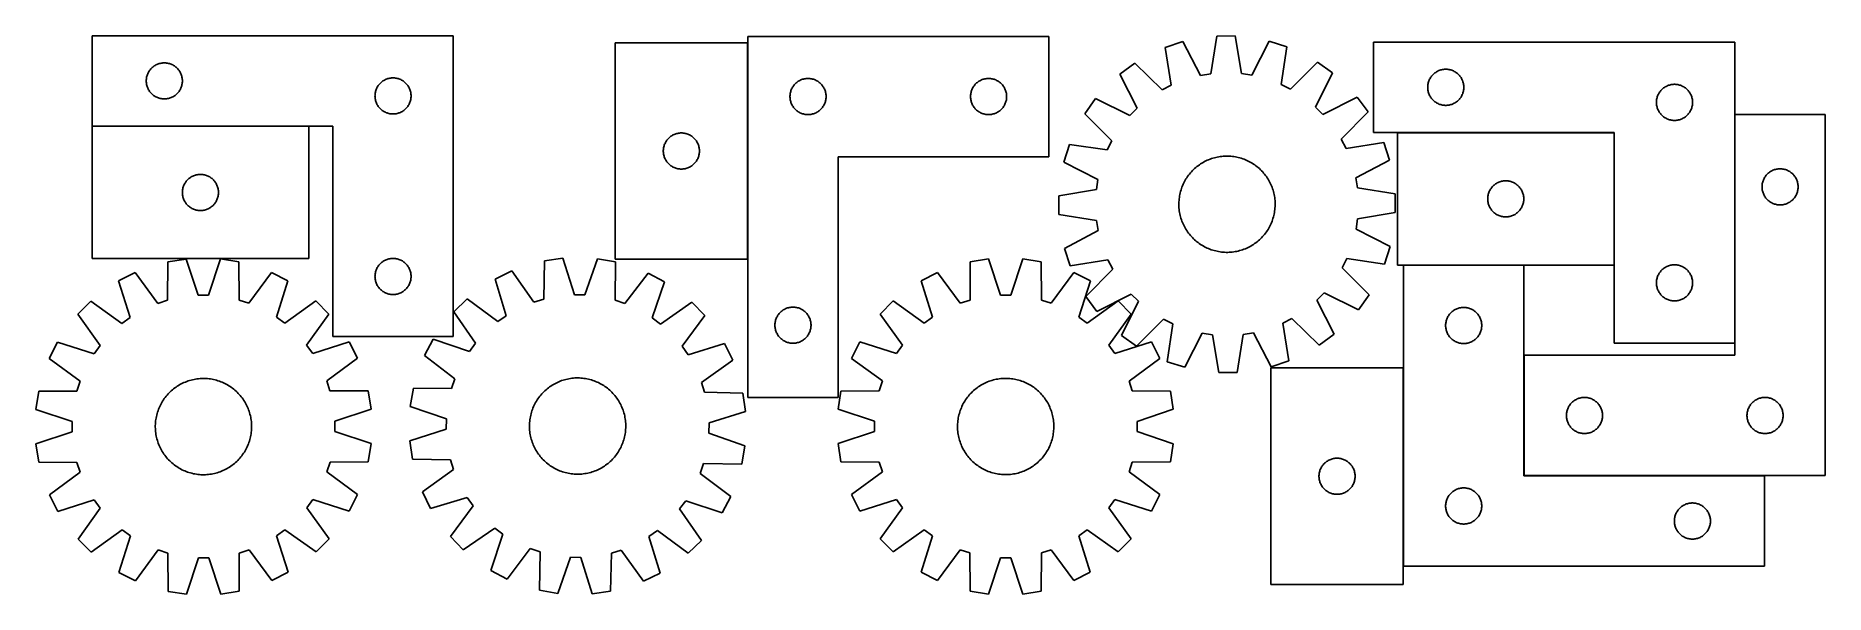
# Model space of a CAD drawing. Header units: millimetres. Extents: x 7 to 1493, y 7 to 471.
import ezdxf

# ---------------------------------------------------------------- set-up
doc = ezdxf.new("R2010")
doc.units = ezdxf.units.MM
doc.layers.add('COMMON', color=5, linetype='CONTINUOUS', true_color=0x0000ff)
doc.layers.add('CUT', color=7, linetype='CONTINUOUS', true_color=0x000000)

msp = doc.modelspace()

# ---------------------------------------------------------------- linework, layer by layer
at = {"layer": 'COMMON'}
for p, q in [((598.300196, 284.815737), (598.300196, 464.815737)), ((1418.319583, 405.047381), (1418.319583, 215.247382)), ((233.668634, 395.472822), (53.668634, 395.472822)), ((1318.019582, 390.147382), (1138.019582, 390.147382)), ((1318.119583, 280.047381), (1318.119583, 390.047381)), ((1143.085357, 279.94738), (1243.085357, 279.94738)), ((1142.985357, 29.84738), (1142.985357, 194.552065)), ((1443.085357, 104.947381), (1243.419584, 104.947381))]:
    msp.add_line(p, q, dxfattribs=at)
at = {"layer": 'CUT'}
for p, q in [((353.668634, 470.572822), (53.668634, 470.572822)), ((53.668634, 470.572822), (53.668634, 395.572822)), ((353.668634, 220.572822), (353.668634, 470.572822)), ((598.200195, 464.815737), (488.200195, 464.815737)), ((488.200195, 464.815737), (488.200195, 284.815737)), ((598.200195, 284.815737), (598.200195, 464.815737)), ((598.400196, 470.09234), (598.400196, 170.09234)), ((848.400196, 470.09234), (598.400196, 470.09234)), ((848.400196, 370.09234), (848.400196, 470.09234)), ((959.749415, 465.711176), (945.146137, 460.866095)), ((945.146137, 460.866095), (950.136376, 429.496169)), ((974.500563, 437.579727), (959.749415, 465.711176)), ((987.908714, 470.350112), (982.960873, 438.973471)), ((1003.294469, 470.445397), (987.908714, 470.350112)), ((1008.630548, 439.132444), (1003.294469, 470.445397)), ((1031.509064, 466.155585), (1017.107472, 437.843593)), ((1046.171231, 461.491746), (1031.509064, 466.155585)), ((1041.569909, 430.062419), (1046.171231, 461.491746)), ((1418.219583, 465.247382), (1118.219583, 465.247382)), ((1118.219583, 465.247382), (1118.219583, 390.247382)), ((1418.219583, 215.247382), (1418.219583, 465.247382)), ((105.946742, 445.932541), (106.618983, 446.313004)), ((106.618983, 446.313004), (107.309918, 446.658356)), ((107.309918, 446.658356), (108.017716, 446.967681)), ((108.017716, 446.967681), (108.740498, 447.24016)), ((108.740498, 447.24016), (109.47635, 447.47507)), ((109.47635, 447.47507), (110.223318, 447.671787)), ((110.223318, 447.671787), (110.979423, 447.829791)), ((110.979423, 447.829791), (111.742659, 447.948662)), ((111.742659, 447.948662), (112.511002, 448.028084)), ((112.511002, 448.028084), (113.282415, 448.067849)), ((113.282415, 448.067849), (114.054853, 448.067849)), ((114.054853, 448.067849), (114.826266, 448.028084)), ((114.826266, 448.028084), (115.594609, 447.948662)), ((115.594609, 447.948662), (116.357846, 447.829791)), ((116.357846, 447.829791), (117.11395, 447.671787)), ((117.11395, 447.671787), (117.860919, 447.47507)), ((117.860919, 447.47507), (118.59677, 447.24016)), ((118.59677, 447.24016), (119.319553, 446.967681)), ((119.319553, 446.967681), (120.02735, 446.658356)), ((120.02735, 446.658356), (120.718285, 446.313004)), ((120.718285, 446.313004), (121.390526, 445.932541)), ((919.798563, 447.752503), (907.407232, 438.631896)), ((942.520833, 425.556261), (919.798563, 447.752503)), ((1071.67928, 448.693104), (1049.233666, 426.217136)), ((1084.182625, 439.726671), (1071.67928, 448.693104)), ((98.668634, 433.072822), (98.688523, 433.845003)), ((98.688523, 432.30064), (98.668634, 433.072822)), ((98.688523, 433.845003), (98.748136, 434.615137)), ((98.748136, 431.530507), (98.688523, 432.30064)), ((98.748136, 434.615137), (98.847316, 435.38118)), ((98.847316, 430.764463), (98.748136, 431.530507)), ((98.847316, 435.38118), (98.985799, 436.141103)), ((98.985799, 436.141103), (99.163218, 436.892888)), ((99.163218, 436.892888), (99.379103, 437.634544)), ((99.379103, 437.634544), (99.632882, 438.364103)), ((99.632882, 438.364103), (99.923881, 439.07963)), ((99.923881, 439.07963), (100.251328, 439.779228)), ((100.251328, 439.779228), (100.614356, 440.461043)), ((100.614356, 440.461043), (101.012001, 441.123264)), ((101.012001, 441.123264), (101.443209, 441.764138)), ((101.443209, 441.764138), (101.906837, 442.381964)), ((101.906837, 442.381964), (102.401655, 442.975103)), ((102.401655, 442.975103), (102.926351, 443.541984)), ((102.926351, 443.541984), (103.479534, 444.081102)), ((103.479534, 444.081102), (104.059736, 444.591028)), ((104.059736, 444.591028), (104.66542, 445.07041)), ((104.66542, 445.07041), (105.294978, 445.517977)), ((105.294978, 445.517977), (105.946742, 445.932541)), ((121.390526, 445.932541), (122.04229, 445.517977)), ((122.04229, 445.517977), (122.671848, 445.07041)), ((122.671848, 445.07041), (123.277532, 444.591028)), ((123.277532, 444.591028), (123.857734, 444.081102)), ((123.857734, 444.081102), (124.410917, 443.541984)), ((124.410917, 443.541984), (124.935613, 442.975103)), ((124.935613, 442.975103), (125.430431, 442.381964)), ((125.430431, 442.381964), (125.894059, 441.764138)), ((125.894059, 441.764138), (126.325268, 441.123264)), ((126.325268, 441.123264), (126.722913, 440.461043)), ((126.722913, 440.461043), (127.08594, 439.779228)), ((127.08594, 439.779228), (127.413388, 439.07963)), ((127.413388, 439.07963), (127.704386, 438.364103)), ((127.704386, 438.364103), (127.958165, 437.634544)), ((127.958165, 437.634544), (128.17405, 436.892888)), ((128.17405, 436.892888), (128.351469, 436.141103)), ((128.351469, 436.141103), (128.489953, 435.38118)), ((128.489953, 435.38118), (128.589132, 434.615137)), ((128.589132, 431.530507), (128.489953, 430.764463)), ((128.589132, 434.615137), (128.648745, 433.845003)), ((128.648745, 432.30064), (128.589132, 431.530507)), ((128.648745, 433.845003), (128.668634, 433.072822)), ((128.668634, 433.072822), (128.648745, 432.30064)), ((292.926351, 431.041984), (293.479534, 431.581102)), ((293.479534, 431.581102), (294.059736, 432.091028)), ((294.059736, 432.091028), (294.66542, 432.57041)), ((294.66542, 432.57041), (295.294978, 433.017977)), ((295.294978, 433.017977), (295.946742, 433.432541)), ((295.946742, 433.432541), (296.618983, 433.813004)), ((296.618983, 433.813004), (297.309918, 434.158356)), ((297.309918, 434.158356), (298.017716, 434.467681)), ((298.017716, 434.467681), (298.740498, 434.74016)), ((298.740498, 434.74016), (299.47635, 434.97507)), ((299.47635, 434.97507), (300.223318, 435.171787)), ((300.223318, 435.171787), (300.979423, 435.329791)), ((300.979423, 435.329791), (301.742659, 435.448662)), ((301.742659, 435.448662), (302.511002, 435.528084)), ((302.511002, 435.528084), (303.282415, 435.567849)), ((303.282415, 435.567849), (304.054853, 435.567849)), ((304.054853, 435.567849), (304.826266, 435.528084)), ((304.826266, 435.528084), (305.594609, 435.448662)), ((305.594609, 435.448662), (306.357846, 435.329791)), ((306.357846, 435.329791), (307.11395, 435.171787)), ((307.11395, 435.171787), (307.860919, 434.97507)), ((307.860919, 434.97507), (308.59677, 434.74016)), ((308.59677, 434.74016), (309.319553, 434.467681)), ((309.319553, 434.467681), (310.02735, 434.158356)), ((310.02735, 434.158356), (310.718285, 433.813004)), ((310.718285, 433.813004), (311.390526, 433.432541)), ((311.390526, 433.432541), (312.04229, 433.017977)), ((312.04229, 433.017977), (312.671848, 432.57041)), ((312.671848, 432.57041), (313.277532, 432.091028)), ((313.277532, 432.091028), (313.857734, 431.581102)), ((313.857734, 431.581102), (314.410917, 431.041984)), ((637.931034, 430.834623), (638.497914, 431.359319)), ((638.497914, 431.359319), (639.091054, 431.854137)), ((639.091054, 431.854137), (639.70888, 432.317765)), ((639.70888, 432.317765), (640.349753, 432.748974)), ((640.349753, 432.748974), (641.011975, 433.146619)), ((641.011975, 433.146619), (641.693789, 433.509646)), ((641.693789, 433.509646), (642.393388, 433.837094)), ((642.393388, 433.837094), (643.108915, 434.128092)), ((643.108915, 434.128092), (643.838474, 434.381871)), ((643.838474, 434.381871), (644.580129, 434.597756)), ((644.580129, 434.597756), (645.331915, 434.775175)), ((645.331915, 434.775175), (646.091838, 434.913659)), ((646.091838, 434.913659), (646.857881, 435.012838)), ((646.857881, 435.012838), (647.628015, 435.072451)), ((647.628015, 435.072451), (648.400196, 435.09234)), ((648.400196, 435.09234), (649.172378, 435.072451)), ((649.172378, 435.072451), (649.942511, 435.012838)), ((649.942511, 435.012838), (650.708555, 434.913659)), ((650.708555, 434.913659), (651.468477, 434.775175)), ((651.468477, 434.775175), (652.220263, 434.597756)), ((652.220263, 434.597756), (652.961919, 434.381871)), ((652.961919, 434.381871), (653.691478, 434.128092)), ((653.691478, 434.128092), (654.407005, 433.837094)), ((654.407005, 433.837094), (655.106603, 433.509646)), ((655.106603, 433.509646), (655.788417, 433.146619)), ((655.788417, 433.146619), (656.450639, 432.748974)), ((656.450639, 432.748974), (657.091513, 432.317765)), ((657.091513, 432.317765), (657.709338, 431.854137)), ((657.709338, 431.854137), (658.302478, 431.359319)), ((658.302478, 431.359319), (658.869359, 430.834623)), ((787.931034, 430.834623), (788.497914, 431.359319)), ((788.497914, 431.359319), (789.091054, 431.854137)), ((789.091054, 431.854137), (789.70888, 432.317765)), ((789.70888, 432.317765), (790.349753, 432.748974)), ((790.349753, 432.748974), (791.011975, 433.146619)), ((791.011975, 433.146619), (791.693789, 433.509646)), ((791.693789, 433.509646), (792.393388, 433.837094)), ((792.393388, 433.837094), (793.108915, 434.128092)), ((793.108915, 434.128092), (793.838474, 434.381871)), ((793.838474, 434.381871), (794.580129, 434.597756)), ((794.580129, 434.597756), (795.331915, 434.775175)), ((795.331915, 434.775175), (796.091838, 434.913659)), ((796.091838, 434.913659), (796.857881, 435.012838)), ((796.857881, 435.012838), (797.628015, 435.072451)), ((797.628015, 435.072451), (798.400196, 435.09234)), ((798.400196, 435.09234), (799.172378, 435.072451)), ((799.172378, 435.072451), (799.942511, 435.012838)), ((799.942511, 435.012838), (800.708555, 434.913659)), ((800.708555, 434.913659), (801.468477, 434.775175)), ((801.468477, 434.775175), (802.220263, 434.597756)), ((802.220263, 434.597756), (802.961919, 434.381871)), ((802.961919, 434.381871), (803.691478, 434.128092)), ((803.691478, 434.128092), (804.407005, 433.837094)), ((804.407005, 433.837094), (805.106603, 433.509646)), ((805.106603, 433.509646), (805.788417, 433.146619)), ((805.788417, 433.146619), (806.450639, 432.748974)), ((806.450639, 432.748974), (807.091513, 432.317765)), ((807.091513, 432.317765), (807.709338, 431.854137)), ((807.709338, 431.854137), (808.302478, 431.359319)), ((808.302478, 431.359319), (808.869359, 430.834623)), ((907.407232, 438.631896), (921.847072, 410.339392)), ((982.960873, 438.973471), (974.500563, 437.579727)), ((1017.107472, 437.843593), (1008.630548, 439.132444)), ((1070.094312, 411.257491), (1084.182625, 439.726671)), ((1163.536748, 430.815663), (1163.714167, 431.567449)), ((1163.714167, 431.567449), (1163.930052, 432.309105)), ((1163.930052, 432.309105), (1164.183831, 433.038663)), ((1164.183831, 433.038663), (1164.47483, 433.754191)), ((1164.47483, 433.754191), (1164.802277, 434.453789)), ((1164.802277, 434.453789), (1165.165305, 435.135603)), ((1165.165305, 435.135603), (1165.56295, 435.797825)), ((1165.56295, 435.797825), (1165.994158, 436.438699)), ((1165.994158, 436.438699), (1166.457786, 437.056524)), ((1166.457786, 437.056524), (1166.952604, 437.649664)), ((1166.952604, 437.649664), (1167.4773, 438.216544)), ((1167.4773, 438.216544), (1168.030483, 438.755663)), ((1168.030483, 438.755663), (1168.610686, 439.265589)), ((1168.610686, 439.265589), (1169.216369, 439.744971)), ((1169.216369, 439.744971), (1169.845927, 440.192537)), ((1169.845927, 440.192537), (1170.497691, 440.607102)), ((1170.497691, 440.607102), (1171.169932, 440.987564)), ((1171.169932, 440.987564), (1171.860867, 441.332916)), ((1171.860867, 441.332916), (1172.568665, 441.642242)), ((1172.568665, 441.642242), (1173.291447, 441.914721)), ((1173.291447, 441.914721), (1174.027299, 442.14963)), ((1174.027299, 442.14963), (1174.774267, 442.346348)), ((1174.774267, 442.346348), (1175.530372, 442.504351)), ((1175.530372, 442.504351), (1176.293608, 442.623222)), ((1176.293608, 442.623222), (1177.061951, 442.702645)), ((1177.061951, 442.702645), (1177.833364, 442.742409)), ((1177.833364, 442.742409), (1178.605802, 442.742409)), ((1178.605802, 442.742409), (1179.377215, 442.702645)), ((1179.377215, 442.702645), (1180.145559, 442.623222)), ((1180.145559, 442.623222), (1180.908795, 442.504351)), ((1180.908795, 442.504351), (1181.664899, 442.346348)), ((1181.664899, 442.346348), (1182.411868, 442.14963)), ((1182.411868, 442.14963), (1183.147719, 441.914721)), ((1183.147719, 441.914721), (1183.870502, 441.642242)), ((1183.870502, 441.642242), (1184.578299, 441.332916)), ((1184.578299, 441.332916), (1185.269234, 440.987564)), ((1185.269234, 440.987564), (1185.941475, 440.607102)), ((1185.941475, 440.607102), (1186.593239, 440.192537)), ((1186.593239, 440.192537), (1187.222797, 439.744971)), ((1187.222797, 439.744971), (1187.828481, 439.265589)), ((1187.828481, 439.265589), (1188.408683, 438.755663)), ((1188.408683, 438.755663), (1188.961866, 438.216544)), ((1188.961866, 438.216544), (1189.486562, 437.649664)), ((1189.486562, 437.649664), (1189.98138, 437.056524)), ((1189.98138, 437.056524), (1190.445008, 436.438699)), ((1190.445008, 436.438699), (1190.876217, 435.797825)), ((1190.876217, 435.797825), (1191.273862, 435.135603)), ((1191.273862, 435.135603), (1191.636889, 434.453789)), ((1191.636889, 434.453789), (1191.964337, 433.754191)), ((1191.964337, 433.754191), (1192.255335, 433.038663)), ((1192.255335, 433.038663), (1192.509114, 432.309105)), ((1192.509114, 432.309105), (1192.724999, 431.567449)), ((1192.724999, 431.567449), (1192.902418, 430.815663)), ((98.985799, 430.004541), (98.847316, 430.764463)), ((99.163218, 429.252755), (98.985799, 430.004541)), ((99.379103, 428.511099), (99.163218, 429.252755)), ((99.632882, 427.78154), (99.379103, 428.511099)), ((99.923881, 427.066013), (99.632882, 427.78154)), ((100.251328, 426.366415), (99.923881, 427.066013)), ((100.614356, 425.684601), (100.251328, 426.366415)), ((101.012001, 425.022379), (100.614356, 425.684601)), ((101.443209, 424.381505), (101.012001, 425.022379)), ((101.906837, 423.763679), (101.443209, 424.381505)), ((102.401655, 423.17054), (101.906837, 423.763679)), ((102.926351, 422.603659), (102.401655, 423.17054)), ((103.479534, 422.064541), (102.926351, 422.603659)), ((104.059736, 421.554615), (103.479534, 422.064541)), ((104.66542, 421.075233), (104.059736, 421.554615)), ((105.294978, 420.627666), (104.66542, 421.075233)), ((105.946742, 420.213102), (105.294978, 420.627666)), ((106.618983, 419.83264), (105.946742, 420.213102)), ((107.309918, 419.487288), (106.618983, 419.83264)), ((108.017716, 419.177962), (107.309918, 419.487288)), ((108.740498, 418.905483), (108.017716, 419.177962)), ((109.47635, 418.670573), (108.740498, 418.905483)), ((110.223318, 418.473856), (109.47635, 418.670573)), ((110.979423, 418.315852), (110.223318, 418.473856)), ((111.742659, 418.196981), (110.979423, 418.315852)), ((112.511002, 418.117559), (111.742659, 418.196981)), ((113.282415, 418.077795), (112.511002, 418.117559)), ((114.054853, 418.077795), (113.282415, 418.077795)), ((114.826266, 418.117559), (114.054853, 418.077795)), ((115.594609, 418.196981), (114.826266, 418.117559)), ((116.357846, 418.315852), (115.594609, 418.196981)), ((117.11395, 418.473856), (116.357846, 418.315852)), ((117.860919, 418.670573), (117.11395, 418.473856)), ((118.59677, 418.905483), (117.860919, 418.670573)), ((119.319553, 419.177962), (118.59677, 418.905483)), ((120.02735, 419.487288), (119.319553, 419.177962)), ((120.718285, 419.83264), (120.02735, 419.487288)), ((121.390526, 420.213102), (120.718285, 419.83264)), ((122.04229, 420.627666), (121.390526, 420.213102)), ((122.671848, 421.075233), (122.04229, 420.627666)), ((123.277532, 421.554615), (122.671848, 421.075233)), ((123.857734, 422.064541), (123.277532, 421.554615)), ((124.410917, 422.603659), (123.857734, 422.064541)), ((124.935613, 423.17054), (124.410917, 422.603659)), ((125.430431, 423.763679), (124.935613, 423.17054)), ((125.894059, 424.381505), (125.430431, 423.763679)), ((126.325268, 425.022379), (125.894059, 424.381505)), ((126.722913, 425.684601), (126.325268, 425.022379)), ((127.08594, 426.366415), (126.722913, 425.684601)), ((127.413388, 427.066013), (127.08594, 426.366415)), ((127.704386, 427.78154), (127.413388, 427.066013)), ((127.958165, 428.511099), (127.704386, 427.78154)), ((128.17405, 429.252755), (127.958165, 428.511099)), ((128.351469, 430.004541), (128.17405, 429.252755)), ((128.489953, 430.764463), (128.351469, 430.004541)), ((288.668634, 420.572822), (288.688523, 421.345003)), ((288.688523, 419.80064), (288.668634, 420.572822)), ((288.688523, 421.345003), (288.748136, 422.115137)), ((288.748136, 419.030507), (288.688523, 419.80064)), ((288.748136, 422.115137), (288.847316, 422.88118)), ((288.847316, 418.264463), (288.748136, 419.030507)), ((288.847316, 422.88118), (288.985799, 423.641103)), ((288.985799, 417.504541), (288.847316, 418.264463)), ((288.985799, 423.641103), (289.163218, 424.392888)), ((289.163218, 416.752755), (288.985799, 417.504541)), ((289.163218, 424.392888), (289.379103, 425.134544)), ((289.379103, 416.011099), (289.163218, 416.752755)), ((289.379103, 425.134544), (289.632882, 425.864103)), ((289.632882, 425.864103), (289.923881, 426.57963)), ((289.923881, 426.57963), (290.251328, 427.279228)), ((290.251328, 427.279228), (290.614356, 427.961043)), ((290.614356, 427.961043), (291.012001, 428.623264)), ((291.012001, 428.623264), (291.443209, 429.264138)), ((291.443209, 429.264138), (291.906837, 429.881964)), ((291.906837, 429.881964), (292.401655, 430.475103)), ((292.401655, 430.475103), (292.926351, 431.041984)), ((314.410917, 431.041984), (314.935613, 430.475103)), ((314.935613, 430.475103), (315.430431, 429.881964)), ((315.430431, 429.881964), (315.894059, 429.264138)), ((315.894059, 429.264138), (316.325268, 428.623264)), ((316.325268, 428.623264), (316.722913, 427.961043)), ((316.722913, 427.961043), (317.08594, 427.279228)), ((317.08594, 427.279228), (317.413388, 426.57963)), ((317.413388, 426.57963), (317.704386, 425.864103)), ((317.704386, 425.864103), (317.958165, 425.134544)), ((317.958165, 425.134544), (318.17405, 424.392888)), ((318.17405, 416.752755), (317.958165, 416.011099)), ((318.17405, 424.392888), (318.351469, 423.641103)), ((318.351469, 417.504541), (318.17405, 416.752755)), ((318.351469, 423.641103), (318.489953, 422.88118)), ((318.489953, 418.264463), (318.351469, 417.504541)), ((318.489953, 422.88118), (318.589132, 422.115137)), ((318.589132, 419.030507), (318.489953, 418.264463)), ((318.589132, 422.115137), (318.648745, 421.345003)), ((318.648745, 419.80064), (318.589132, 419.030507)), ((318.648745, 421.345003), (318.668634, 420.572822)), ((318.668634, 420.572822), (318.648745, 419.80064)), ((633.405169, 420.478559), (633.444933, 421.249972)), ((633.405169, 419.706121), (633.405169, 420.478559)), ((633.444933, 418.934708), (633.405169, 419.706121)), ((633.444933, 421.249972), (633.524356, 422.018315)), ((633.524356, 418.166365), (633.444933, 418.934708)), ((633.524356, 422.018315), (633.643227, 422.781552)), ((633.643227, 417.403129), (633.524356, 418.166365)), ((633.643227, 422.781552), (633.801231, 423.537656)), ((633.801231, 416.647024), (633.643227, 417.403129)), ((633.801231, 423.537656), (633.997948, 424.284625)), ((633.997948, 415.900056), (633.801231, 416.647024)), ((633.997948, 424.284625), (634.232858, 425.020476)), ((634.232858, 425.020476), (634.505337, 425.743259)), ((634.505337, 425.743259), (634.814662, 426.451056)), ((634.814662, 426.451056), (635.160014, 427.141991)), ((635.160014, 427.141991), (635.540477, 427.814232)), ((635.540477, 427.814232), (635.955041, 428.465996)), ((635.955041, 428.465996), (636.402608, 429.095554)), ((636.402608, 429.095554), (636.88199, 429.701238)), ((636.88199, 429.701238), (637.391916, 430.28144)), ((637.391916, 430.28144), (637.931034, 430.834623)), ((658.869359, 430.834623), (659.408477, 430.28144)), ((659.408477, 430.28144), (659.918403, 429.701238)), ((659.918403, 429.701238), (660.397785, 429.095554)), ((660.397785, 429.095554), (660.845351, 428.465996)), ((660.845351, 428.465996), (661.259916, 427.814232)), ((661.259916, 427.814232), (661.640378, 427.141991)), ((661.640378, 427.141991), (661.98573, 426.451056)), ((661.98573, 426.451056), (662.295056, 425.743259)), ((662.295056, 425.743259), (662.567535, 425.020476)), ((662.567535, 425.020476), (662.802444, 424.284625)), ((662.802444, 424.284625), (662.999162, 423.537656)), ((662.999162, 416.647024), (662.802444, 415.900056)), ((662.999162, 423.537656), (663.157166, 422.781552)), ((663.157166, 417.403129), (662.999162, 416.647024)), ((663.157166, 422.781552), (663.276036, 422.018315)), ((663.276036, 418.166365), (663.157166, 417.403129)), ((663.276036, 422.018315), (663.355459, 421.249972)), ((663.355459, 418.934708), (663.276036, 418.166365)), ((663.355459, 421.249972), (663.395223, 420.478559)), ((663.395223, 419.706121), (663.355459, 418.934708)), ((663.395223, 420.478559), (663.395223, 419.706121)), ((783.405169, 420.478559), (783.444933, 421.249972)), ((783.405169, 419.706121), (783.405169, 420.478559)), ((783.444933, 418.934708), (783.405169, 419.706121)), ((783.444933, 421.249972), (783.524356, 422.018315)), ((783.524356, 418.166365), (783.444933, 418.934708)), ((783.524356, 422.018315), (783.643227, 422.781552)), ((783.643227, 417.403129), (783.524356, 418.166365)), ((783.643227, 422.781552), (783.801231, 423.537656)), ((783.801231, 416.647024), (783.643227, 417.403129)), ((783.801231, 423.537656), (783.997948, 424.284625)), ((783.997948, 415.900056), (783.801231, 416.647024)), ((783.997948, 424.284625), (784.232858, 425.020476)), ((784.232858, 425.020476), (784.505337, 425.743259)), ((784.505337, 425.743259), (784.814662, 426.451056)), ((784.814662, 426.451056), (785.160014, 427.141991)), ((785.160014, 427.141991), (785.540477, 427.814232)), ((785.540477, 427.814232), (785.955041, 428.465996)), ((785.955041, 428.465996), (786.402608, 429.095554)), ((786.402608, 429.095554), (786.88199, 429.701238)), ((786.88199, 429.701238), (787.391916, 430.28144)), ((787.391916, 430.28144), (787.931034, 430.834623)), ((808.869359, 430.834623), (809.408477, 430.28144)), ((809.408477, 430.28144), (809.918403, 429.701238)), ((809.918403, 429.701238), (810.397785, 429.095554)), ((810.397785, 429.095554), (810.845351, 428.465996)), ((810.845351, 428.465996), (811.259916, 427.814232)), ((811.259916, 427.814232), (811.640378, 427.141991)), ((811.640378, 427.141991), (811.98573, 426.451056)), ((811.98573, 426.451056), (812.295056, 425.743259)), ((812.295056, 425.743259), (812.567535, 425.020476)), ((812.567535, 425.020476), (812.802444, 424.284625)), ((812.802444, 424.284625), (812.999162, 423.537656)), ((812.999162, 416.647024), (812.802444, 415.900056)), ((812.999162, 423.537656), (813.157166, 422.781552)), ((813.157166, 417.403129), (812.999162, 416.647024)), ((813.157166, 422.781552), (813.276036, 422.018315)), ((813.276036, 418.166365), (813.157166, 417.403129)), ((813.276036, 422.018315), (813.355459, 421.249972)), ((813.355459, 418.934708), (813.276036, 418.166365)), ((813.355459, 421.249972), (813.395223, 420.478559)), ((813.395223, 419.706121), (813.355459, 418.934708)), ((813.395223, 420.478559), (813.395223, 419.706121)), ((887.352579, 418.327298), (878.386146, 405.823953)), ((915.821759, 404.238985), (887.352579, 418.327298)), ((950.136376, 429.496169), (942.520833, 425.556261)), ((1049.233666, 426.217136), (1041.569909, 430.062419)), ((1104.487223, 419.672018), (1076.194719, 405.232178)), ((1113.60783, 407.280687), (1104.487223, 419.672018)), ((1163.219583, 427.747382), (1163.239472, 428.519563)), ((1163.239472, 426.975201), (1163.219583, 427.747382)), ((1163.239472, 428.519563), (1163.299085, 429.289697)), ((1163.299085, 426.205067), (1163.239472, 426.975201)), ((1163.299085, 429.289697), (1163.398265, 430.055741)), ((1163.398265, 425.439023), (1163.299085, 426.205067)), ((1163.398265, 430.055741), (1163.536748, 430.815663)), ((1163.536748, 424.679101), (1163.398265, 425.439023)), ((1163.714167, 423.927315), (1163.536748, 424.679101)), ((1163.930052, 423.18566), (1163.714167, 423.927315)), ((1164.183831, 422.456101), (1163.930052, 423.18566)), ((1164.47483, 421.740574), (1164.183831, 422.456101)), ((1164.802277, 421.040975), (1164.47483, 421.740574)), ((1165.165305, 420.359161), (1164.802277, 421.040975)), ((1165.56295, 419.696939), (1165.165305, 420.359161)), ((1165.994158, 419.056066), (1165.56295, 419.696939)), ((1166.457786, 418.43824), (1165.994158, 419.056066)), ((1166.952604, 417.8451), (1166.457786, 418.43824)), ((1167.4773, 417.27822), (1166.952604, 417.8451)), ((1168.030483, 416.739102), (1167.4773, 417.27822)), ((1168.610686, 416.229175), (1168.030483, 416.739102)), ((1169.216369, 415.749793), (1168.610686, 416.229175)), ((1187.828481, 416.229175), (1187.222797, 415.749793)), ((1188.408683, 416.739102), (1187.828481, 416.229175)), ((1188.961866, 417.27822), (1188.408683, 416.739102)), ((1189.486562, 417.8451), (1188.961866, 417.27822)), ((1189.98138, 418.43824), (1189.486562, 417.8451)), ((1190.445008, 419.056066), (1189.98138, 418.43824)), ((1190.876217, 419.696939), (1190.445008, 419.056066)), ((1191.273862, 420.359161), (1190.876217, 419.696939)), ((1191.636889, 421.040975), (1191.273862, 420.359161)), ((1191.964337, 421.740574), (1191.636889, 421.040975)), ((1192.255335, 422.456101), (1191.964337, 421.740574)), ((1192.509114, 423.18566), (1192.255335, 422.456101)), ((1192.724999, 423.927315), (1192.509114, 423.18566)), ((1192.902418, 424.679101), (1192.724999, 423.927315)), ((1192.902418, 430.815663), (1193.040902, 430.055741)), ((1193.040902, 425.439023), (1192.902418, 424.679101)), ((1193.040902, 430.055741), (1193.140081, 429.289697)), ((1193.140081, 426.205067), (1193.040902, 425.439023)), ((1193.140081, 429.289697), (1193.199695, 428.519563)), ((1193.199695, 426.975201), (1193.140081, 426.205067)), ((1193.199695, 428.519563), (1193.219583, 427.747382)), ((1193.219583, 427.747382), (1193.199695, 426.975201)), ((1353.239472, 416.019563), (1353.299085, 416.789697)), ((1353.299085, 416.789697), (1353.398265, 417.555741)), ((1353.398265, 417.555741), (1353.536748, 418.315663)), ((1353.536748, 418.315663), (1353.714167, 419.067449)), ((1353.714167, 419.067449), (1353.930052, 419.809105)), ((1353.930052, 419.809105), (1354.183831, 420.538663)), ((1354.183831, 420.538663), (1354.47483, 421.254191)), ((1354.47483, 421.254191), (1354.802277, 421.953789)), ((1354.802277, 421.953789), (1355.165305, 422.635603)), ((1355.165305, 422.635603), (1355.56295, 423.297825)), ((1355.56295, 423.297825), (1355.994158, 423.938699)), ((1355.994158, 423.938699), (1356.457786, 424.556524)), ((1356.457786, 424.556524), (1356.952604, 425.149664)), ((1356.952604, 425.149664), (1357.4773, 425.716544)), ((1357.4773, 425.716544), (1358.030483, 426.255663)), ((1358.030483, 426.255663), (1358.610686, 426.765589)), ((1358.610686, 426.765589), (1359.216369, 427.244971)), ((1359.216369, 427.244971), (1359.845927, 427.692537)), ((1359.845927, 427.692537), (1360.497691, 428.107102)), ((1360.497691, 428.107102), (1361.169932, 428.487564)), ((1361.169932, 428.487564), (1361.860867, 428.832916)), ((1361.860867, 428.832916), (1362.568665, 429.142242)), ((1362.568665, 429.142242), (1363.291447, 429.414721)), ((1363.291447, 429.414721), (1364.027299, 429.64963)), ((1364.027299, 429.64963), (1364.774267, 429.846348)), ((1364.774267, 429.846348), (1365.530372, 430.004351)), ((1365.530372, 430.004351), (1366.293608, 430.123222)), ((1366.293608, 430.123222), (1367.061951, 430.202645)), ((1367.061951, 430.202645), (1367.833364, 430.242409)), ((1367.833364, 430.242409), (1368.605802, 430.242409)), ((1368.605802, 430.242409), (1369.377215, 430.202645)), ((1369.377215, 430.202645), (1370.145559, 430.123222)), ((1370.145559, 430.123222), (1370.908795, 430.004351)), ((1370.908795, 430.004351), (1371.664899, 429.846348)), ((1371.664899, 429.846348), (1372.411868, 429.64963)), ((1372.411868, 429.64963), (1373.147719, 429.414721)), ((1373.147719, 429.414721), (1373.870502, 429.142242)), ((1373.870502, 429.142242), (1374.578299, 428.832916)), ((1374.578299, 428.832916), (1375.269234, 428.487564)), ((1375.269234, 428.487564), (1375.941475, 428.107102)), ((1375.941475, 428.107102), (1376.593239, 427.692537)), ((1376.593239, 427.692537), (1377.222797, 427.244971)), ((1377.222797, 427.244971), (1377.828481, 426.765589)), ((1377.828481, 426.765589), (1378.408683, 426.255663)), ((1378.408683, 426.255663), (1378.961866, 425.716544)), ((1378.961866, 425.716544), (1379.486562, 425.149664)), ((1379.486562, 425.149664), (1379.98138, 424.556524)), ((1379.98138, 424.556524), (1380.445008, 423.938699)), ((1380.445008, 423.938699), (1380.876217, 423.297825)), ((1380.876217, 423.297825), (1381.273862, 422.635603)), ((1381.273862, 422.635603), (1381.636889, 421.953789)), ((1381.636889, 421.953789), (1381.964337, 421.254191)), ((1381.964337, 421.254191), (1382.255335, 420.538663)), ((1382.255335, 420.538663), (1382.509114, 419.809105)), ((1382.509114, 419.809105), (1382.724999, 419.067449)), ((1382.724999, 419.067449), (1382.902418, 418.315663)), ((1382.902418, 418.315663), (1383.040902, 417.555741)), ((1383.040902, 417.555741), (1383.140081, 416.789697)), ((1383.140081, 416.789697), (1383.199695, 416.019563)), ((289.632882, 415.28154), (289.379103, 416.011099)), ((289.923881, 414.566013), (289.632882, 415.28154)), ((290.251328, 413.866415), (289.923881, 414.566013)), ((290.614356, 413.184601), (290.251328, 413.866415)), ((291.012001, 412.522379), (290.614356, 413.184601)), ((291.443209, 411.881505), (291.012001, 412.522379)), ((291.906837, 411.263679), (291.443209, 411.881505)), ((292.401655, 410.67054), (291.906837, 411.263679)), ((292.926351, 410.103659), (292.401655, 410.67054)), ((293.479534, 409.564541), (292.926351, 410.103659)), ((294.059736, 409.054615), (293.479534, 409.564541)), ((294.66542, 408.575233), (294.059736, 409.054615)), ((295.294978, 408.127666), (294.66542, 408.575233)), ((295.946742, 407.713102), (295.294978, 408.127666)), ((296.618983, 407.33264), (295.946742, 407.713102)), ((297.309918, 406.987288), (296.618983, 407.33264)), ((298.017716, 406.677962), (297.309918, 406.987288)), ((298.740498, 406.405483), (298.017716, 406.677962)), ((299.47635, 406.170573), (298.740498, 406.405483)), ((300.223318, 405.973856), (299.47635, 406.170573)), ((300.979423, 405.815852), (300.223318, 405.973856)), ((301.742659, 405.696981), (300.979423, 405.815852)), ((302.511002, 405.617559), (301.742659, 405.696981)), ((303.282415, 405.577795), (302.511002, 405.617559)), ((304.054853, 405.577795), (303.282415, 405.577795)), ((304.826266, 405.617559), (304.054853, 405.577795)), ((305.594609, 405.696981), (304.826266, 405.617559)), ((306.357846, 405.815852), (305.594609, 405.696981)), ((307.11395, 405.973856), (306.357846, 405.815852)), ((307.860919, 406.170573), (307.11395, 405.973856)), ((308.59677, 406.405483), (307.860919, 406.170573)), ((309.319553, 406.677962), (308.59677, 406.405483)), ((310.02735, 406.987288), (309.319553, 406.677962)), ((310.718285, 407.33264), (310.02735, 406.987288)), ((311.390526, 407.713102), (310.718285, 407.33264)), ((312.04229, 408.127666), (311.390526, 407.713102)), ((312.671848, 408.575233), (312.04229, 408.127666)), ((313.277532, 409.054615), (312.671848, 408.575233)), ((313.857734, 409.564541), (313.277532, 409.054615)), ((314.410917, 410.103659), (313.857734, 409.564541)), ((314.935613, 410.67054), (314.410917, 410.103659)), ((315.430431, 411.263679), (314.935613, 410.67054)), ((315.894059, 411.881505), (315.430431, 411.263679)), ((316.325268, 412.522379), (315.894059, 411.881505)), ((316.722913, 413.184601), (316.325268, 412.522379)), ((317.08594, 413.866415), (316.722913, 413.184601)), ((317.413388, 414.566013), (317.08594, 413.866415)), ((317.704386, 415.28154), (317.413388, 414.566013)), ((317.958165, 416.011099), (317.704386, 415.28154)), ((634.232858, 415.164204), (633.997948, 415.900056)), ((634.505337, 414.441422), (634.232858, 415.164204)), ((634.814662, 413.733624), (634.505337, 414.441422)), ((635.160014, 413.042689), (634.814662, 413.733624)), ((635.540477, 412.370448), (635.160014, 413.042689)), ((635.955041, 411.718684), (635.540477, 412.370448)), ((636.402608, 411.089126), (635.955041, 411.718684)), ((636.88199, 410.483442), (636.402608, 411.089126)), ((637.391916, 409.90324), (636.88199, 410.483442)), ((637.931034, 409.350057), (637.391916, 409.90324)), ((638.497914, 408.825361), (637.931034, 409.350057)), ((639.091054, 408.330543), (638.497914, 408.825361)), ((639.70888, 407.866915), (639.091054, 408.330543)), ((640.349753, 407.435707), (639.70888, 407.866915)), ((641.011975, 407.038062), (640.349753, 407.435707)), ((641.693789, 406.675034), (641.011975, 407.038062)), ((642.393388, 406.347587), (641.693789, 406.675034)), ((643.108915, 406.056588), (642.393388, 406.347587)), ((643.838474, 405.802809), (643.108915, 406.056588)), ((644.580129, 405.586924), (643.838474, 405.802809)), ((645.331915, 405.409505), (644.580129, 405.586924)), ((646.091838, 405.271022), (645.331915, 405.409505)), ((646.857881, 405.171842), (646.091838, 405.271022)), ((647.628015, 405.112229), (646.857881, 405.171842)), ((648.400196, 405.09234), (647.628015, 405.112229)), ((649.172378, 405.112229), (648.400196, 405.09234)), ((649.942511, 405.171842), (649.172378, 405.112229)), ((650.708555, 405.271022), (649.942511, 405.171842)), ((651.468477, 405.409505), (650.708555, 405.271022)), ((652.220263, 405.586924), (651.468477, 405.409505)), ((652.961919, 405.802809), (652.220263, 405.586924)), ((653.691478, 406.056588), (652.961919, 405.802809)), ((654.407005, 406.347587), (653.691478, 406.056588)), ((655.106603, 406.675034), (654.407005, 406.347587)), ((655.788417, 407.038062), (655.106603, 406.675034)), ((656.450639, 407.435707), (655.788417, 407.038062)), ((657.091513, 407.866915), (656.450639, 407.435707)), ((657.709338, 408.330543), (657.091513, 407.866915)), ((658.302478, 408.825361), (657.709338, 408.330543)), ((658.869359, 409.350057), (658.302478, 408.825361)), ((659.408477, 409.90324), (658.869359, 409.350057)), ((659.918403, 410.483442), (659.408477, 409.90324)), ((660.397785, 411.089126), (659.918403, 410.483442)), ((660.845351, 411.718684), (660.397785, 411.089126)), ((661.259916, 412.370448), (660.845351, 411.718684)), ((661.640378, 413.042689), (661.259916, 412.370448)), ((661.98573, 413.733624), (661.640378, 413.042689)), ((662.295056, 414.441422), (661.98573, 413.733624)), ((662.567535, 415.164204), (662.295056, 414.441422)), ((662.802444, 415.900056), (662.567535, 415.164204)), ((784.232858, 415.164204), (783.997948, 415.900056)), ((784.505337, 414.441422), (784.232858, 415.164204)), ((784.814662, 413.733624), (784.505337, 414.441422)), ((785.160014, 413.042689), (784.814662, 413.733624)), ((785.540477, 412.370448), (785.160014, 413.042689)), ((785.955041, 411.718684), (785.540477, 412.370448)), ((786.402608, 411.089126), (785.955041, 411.718684)), ((786.88199, 410.483442), (786.402608, 411.089126)), ((787.391916, 409.90324), (786.88199, 410.483442)), ((787.931034, 409.350057), (787.391916, 409.90324)), ((788.497914, 408.825361), (787.931034, 409.350057)), ((789.091054, 408.330543), (788.497914, 408.825361)), ((789.70888, 407.866915), (789.091054, 408.330543)), ((790.349753, 407.435707), (789.70888, 407.866915)), ((791.011975, 407.038062), (790.349753, 407.435707)), ((791.693789, 406.675034), (791.011975, 407.038062)), ((792.393388, 406.347587), (791.693789, 406.675034)), ((793.108915, 406.056588), (792.393388, 406.347587)), ((793.838474, 405.802809), (793.108915, 406.056588)), ((794.580129, 405.586924), (793.838474, 405.802809)), ((795.331915, 405.409505), (794.580129, 405.586924)), ((796.091838, 405.271022), (795.331915, 405.409505)), ((796.857881, 405.171842), (796.091838, 405.271022)), ((797.628015, 405.112229), (796.857881, 405.171842)), ((798.400196, 405.09234), (797.628015, 405.112229)), ((799.172378, 405.112229), (798.400196, 405.09234)), ((799.942511, 405.171842), (799.172378, 405.112229)), ((800.708555, 405.271022), (799.942511, 405.171842)), ((801.468477, 405.409505), (800.708555, 405.271022)), ((802.220263, 405.586924), (801.468477, 405.409505)), ((802.961919, 405.802809), (802.220263, 405.586924)), ((803.691478, 406.056588), (802.961919, 405.802809)), ((804.407005, 406.347587), (803.691478, 406.056588)), ((805.106603, 406.675034), (804.407005, 406.347587)), ((805.788417, 407.038062), (805.106603, 406.675034)), ((806.450639, 407.435707), (805.788417, 407.038062)), ((807.091513, 407.866915), (806.450639, 407.435707)), ((807.709338, 408.330543), (807.091513, 407.866915)), ((808.302478, 408.825361), (807.709338, 408.330543)), ((808.869359, 409.350057), (808.302478, 408.825361)), ((809.408477, 409.90324), (808.869359, 409.350057)), ((809.918403, 410.483442), (809.408477, 409.90324)), ((810.397785, 411.089126), (809.918403, 410.483442)), ((810.845351, 411.718684), (810.397785, 411.089126)), ((811.259916, 412.370448), (810.845351, 411.718684)), ((811.640378, 413.042689), (811.259916, 412.370448)), ((811.98573, 413.733624), (811.640378, 413.042689)), ((812.295056, 414.441422), (811.98573, 413.733624)), ((812.567535, 415.164204), (812.295056, 414.441422)), ((812.802444, 415.900056), (812.567535, 415.164204)), ((878.386146, 405.823953), (900.862114, 383.378339)), ((921.847072, 410.339392), (915.821759, 404.238985)), ((1076.194719, 405.232178), (1070.094312, 411.257491)), ((1091.411588, 384.558416), (1113.60783, 407.280687)), ((1169.845927, 415.302227), (1169.216369, 415.749793)), ((1170.497691, 414.887663), (1169.845927, 415.302227)), ((1171.169932, 414.5072), (1170.497691, 414.887663)), ((1171.860867, 414.161848), (1171.169932, 414.5072)), ((1172.568665, 413.852523), (1171.860867, 414.161848)), ((1173.291447, 413.580044), (1172.568665, 413.852523)), ((1174.027299, 413.345134), (1173.291447, 413.580044)), ((1174.774267, 413.148417), (1174.027299, 413.345134)), ((1175.530372, 412.990413), (1174.774267, 413.148417)), ((1176.293608, 412.871542), (1175.530372, 412.990413)), ((1177.061951, 412.792119), (1176.293608, 412.871542)), ((1177.833364, 412.752355), (1177.061951, 412.792119)), ((1178.605802, 412.752355), (1177.833364, 412.752355)), ((1179.377215, 412.792119), (1178.605802, 412.752355)), ((1180.145559, 412.871542), (1179.377215, 412.792119)), ((1180.908795, 412.990413), (1180.145559, 412.871542)), ((1181.664899, 413.148417), (1180.908795, 412.990413)), ((1182.411868, 413.345134), (1181.664899, 413.148417)), ((1183.147719, 413.580044), (1182.411868, 413.345134)), ((1183.870502, 413.852523), (1183.147719, 413.580044)), ((1184.578299, 414.161848), (1183.870502, 413.852523)), ((1185.269234, 414.5072), (1184.578299, 414.161848)), ((1185.941475, 414.887663), (1185.269234, 414.5072)), ((1186.593239, 415.302227), (1185.941475, 414.887663)), ((1187.222797, 415.749793), (1186.593239, 415.302227)), ((1353.219583, 415.247382), (1353.239472, 416.019563)), ((1353.239472, 414.475201), (1353.219583, 415.247382)), ((1353.299085, 413.705067), (1353.239472, 414.475201)), ((1353.398265, 412.939023), (1353.299085, 413.705067)), ((1353.536748, 412.179101), (1353.398265, 412.939023)), ((1353.714167, 411.427315), (1353.536748, 412.179101)), ((1353.930052, 410.68566), (1353.714167, 411.427315)), ((1354.183831, 409.956101), (1353.930052, 410.68566)), ((1354.47483, 409.240574), (1354.183831, 409.956101)), ((1354.802277, 408.540975), (1354.47483, 409.240574)), ((1355.165305, 407.859161), (1354.802277, 408.540975)), ((1355.56295, 407.196939), (1355.165305, 407.859161)), ((1355.994158, 406.556066), (1355.56295, 407.196939)), ((1356.457786, 405.93824), (1355.994158, 406.556066)), ((1356.952604, 405.3451), (1356.457786, 405.93824)), ((1357.4773, 404.77822), (1356.952604, 405.3451)), ((1358.030483, 404.239102), (1357.4773, 404.77822)), ((1358.610686, 403.729175), (1358.030483, 404.239102)), ((1359.216369, 403.249793), (1358.610686, 403.729175)), ((1359.845927, 402.802227), (1359.216369, 403.249793)), ((1360.497691, 402.387663), (1359.845927, 402.802227)), ((1361.169932, 402.0072), (1360.497691, 402.387663)), ((1361.860867, 401.661848), (1361.169932, 402.0072)), ((1362.568665, 401.352523), (1361.860867, 401.661848)), ((1374.578299, 401.661848), (1373.870502, 401.352523)), ((1375.269234, 402.0072), (1374.578299, 401.661848)), ((1375.941475, 402.387663), (1375.269234, 402.0072)), ((1376.593239, 402.802227), (1375.941475, 402.387663)), ((1377.222797, 403.249793), (1376.593239, 402.802227)), ((1377.828481, 403.729175), (1377.222797, 403.249793)), ((1378.408683, 404.239102), (1377.828481, 403.729175)), ((1378.961866, 404.77822), (1378.408683, 404.239102)), ((1379.486562, 405.3451), (1378.961866, 404.77822)), ((1379.98138, 405.93824), (1379.486562, 405.3451)), ((1380.445008, 406.556066), (1379.98138, 405.93824)), ((1380.876217, 407.196939), (1380.445008, 406.556066)), ((1381.273862, 407.859161), (1380.876217, 407.196939)), ((1381.636889, 408.540975), (1381.273862, 407.859161)), ((1381.964337, 409.240574), (1381.636889, 408.540975)), ((1382.255335, 409.956101), (1381.964337, 409.240574)), ((1382.509114, 410.68566), (1382.255335, 409.956101)), ((1382.724999, 411.427315), (1382.509114, 410.68566)), ((1382.902418, 412.179101), (1382.724999, 411.427315)), ((1383.040902, 412.939023), (1382.902418, 412.179101)), ((1383.140081, 413.705067), (1383.040902, 412.939023)), ((1383.199695, 414.475201), (1383.140081, 413.705067)), ((1383.199695, 416.019563), (1383.219583, 415.247382)), ((1383.219583, 415.247382), (1383.199695, 414.475201)), ((1493.419584, 405.047381), (1418.419584, 405.047381)), ((1418.419584, 405.047381), (1418.419584, 205.047381)), ((1493.419584, 105.047381), (1493.419584, 405.047381)), ((53.668634, 395.572822), (253.668634, 395.572822)), ((233.668634, 395.372821), (53.668634, 395.372821)), ((53.668634, 395.372821), (53.668634, 285.372821)), ((233.668634, 285.372821), (233.668634, 395.372821)), ((253.668634, 395.572822), (253.668634, 220.572822)), ((533.297913, 386.082716), (533.891053, 386.577534)), ((533.891053, 386.577534), (534.508879, 387.041162)), ((534.508879, 387.041162), (535.149752, 387.47237)), ((535.149752, 387.47237), (535.811974, 387.870015)), ((535.811974, 387.870015), (536.493788, 388.233043)), ((536.493788, 388.233043), (537.193387, 388.56049)), ((537.193387, 388.56049), (537.908914, 388.851489)), ((537.908914, 388.851489), (538.638473, 389.105268)), ((538.638473, 389.105268), (539.380128, 389.321153)), ((539.380128, 389.321153), (540.131914, 389.498572)), ((540.131914, 389.498572), (540.891837, 389.637055)), ((540.891837, 389.637055), (541.65788, 389.736235)), ((541.65788, 389.736235), (542.428014, 389.795848)), ((542.428014, 389.795848), (543.200195, 389.815737)), ((543.200195, 389.815737), (543.972377, 389.795848)), ((543.972377, 389.795848), (544.74251, 389.736235)), ((544.74251, 389.736235), (545.508554, 389.637055)), ((545.508554, 389.637055), (546.268476, 389.498572)), ((546.268476, 389.498572), (547.020262, 389.321153)), ((547.020262, 389.321153), (547.761918, 389.105268)), ((547.761918, 389.105268), (548.491477, 388.851489)), ((548.491477, 388.851489), (549.207004, 388.56049)), ((549.207004, 388.56049), (549.906602, 388.233043)), ((549.906602, 388.233043), (550.588416, 387.870015)), ((550.588416, 387.870015), (551.250638, 387.47237)), ((551.250638, 387.47237), (551.891512, 387.041162)), ((551.891512, 387.041162), (552.509337, 386.577534)), ((552.509337, 386.577534), (553.102477, 386.082716)), ((1118.219583, 390.247382), (1318.219583, 390.247382)), ((1318.019582, 390.047381), (1138.019582, 390.047381)), ((1138.019582, 390.047381), (1138.019582, 280.047381)), ((1318.019582, 280.047381), (1318.019582, 390.047381)), ((1318.219583, 390.247382), (1318.219583, 215.247382)), ((1363.291447, 401.080044), (1362.568665, 401.352523)), ((1364.027299, 400.845134), (1363.291447, 401.080044)), ((1364.774267, 400.648417), (1364.027299, 400.845134)), ((1365.530372, 400.490413), (1364.774267, 400.648417)), ((1366.293608, 400.371542), (1365.530372, 400.490413)), ((1367.061951, 400.292119), (1366.293608, 400.371542)), ((1367.833364, 400.252355), (1367.061951, 400.292119)), ((1368.605802, 400.252355), (1367.833364, 400.252355)), ((1369.377215, 400.292119), (1368.605802, 400.252355)), ((1370.145559, 400.371542), (1369.377215, 400.292119)), ((1370.908795, 400.490413), (1370.145559, 400.371542)), ((1371.664899, 400.648417), (1370.908795, 400.490413)), ((1372.411868, 400.845134), (1371.664899, 400.648417)), ((1373.147719, 401.080044), (1372.411868, 400.845134)), ((1373.870502, 401.352523), (1373.147719, 401.080044)), ((528.205168, 375.201956), (528.244932, 375.973369)), ((528.205168, 374.429518), (528.205168, 375.201956)), ((528.244932, 373.658105), (528.205168, 374.429518)), ((528.244932, 375.973369), (528.324355, 376.741712)), ((528.324355, 372.889762), (528.244932, 373.658105)), ((528.324355, 376.741712), (528.443226, 377.504948)), ((528.443226, 372.126525), (528.324355, 372.889762)), ((528.443226, 377.504948), (528.60123, 378.261053)), ((528.60123, 371.370421), (528.443226, 372.126525)), ((528.60123, 378.261053), (528.797947, 379.008021)), ((528.797947, 379.008021), (529.032857, 379.743873)), ((529.032857, 379.743873), (529.305336, 380.466655)), ((529.305336, 380.466655), (529.614661, 381.174453)), ((529.614661, 381.174453), (529.960013, 381.865388)), ((529.960013, 381.865388), (530.340476, 382.537629)), ((530.340476, 382.537629), (530.75504, 383.189393)), ((530.75504, 383.189393), (531.202607, 383.818951)), ((531.202607, 383.818951), (531.681989, 384.424635)), ((531.681989, 384.424635), (532.191915, 385.004837)), ((532.191915, 385.004837), (532.731033, 385.55802)), ((532.731033, 385.55802), (533.297913, 386.082716)), ((553.102477, 386.082716), (553.669358, 385.55802)), ((553.669358, 385.55802), (554.208476, 385.004837)), ((554.208476, 385.004837), (554.718402, 384.424635)), ((554.718402, 384.424635), (555.197784, 383.818951)), ((555.197784, 383.818951), (555.64535, 383.189393)), ((555.64535, 383.189393), (556.059915, 382.537629)), ((556.059915, 382.537629), (556.440377, 381.865388)), ((556.440377, 381.865388), (556.785729, 381.174453)), ((556.785729, 381.174453), (557.095055, 380.466655)), ((557.095055, 380.466655), (557.367534, 379.743873)), ((557.367534, 379.743873), (557.602443, 379.008021)), ((557.602443, 379.008021), (557.799161, 378.261053)), ((557.799161, 378.261053), (557.957165, 377.504948)), ((557.957165, 372.126525), (557.799161, 371.370421)), ((557.957165, 377.504948), (558.076035, 376.741712)), ((558.076035, 372.889762), (557.957165, 372.126525)), ((558.076035, 376.741712), (558.155458, 375.973369)), ((558.155458, 373.658105), (558.076035, 372.889762)), ((558.155458, 375.973369), (558.195222, 375.201956)), ((558.195222, 374.429518), (558.155458, 373.658105)), ((558.195222, 375.201956), (558.195222, 374.429518)), ((865.587504, 380.315904), (860.923664, 365.653737)), ((897.01683, 375.714582), (865.587504, 380.315904)), ((900.862114, 383.378339), (897.01683, 375.714582)), ((1095.351496, 376.942874), (1091.411588, 384.558416)), ((1126.721422, 381.933113), (1095.351496, 376.942874)), ((1131.566503, 367.329834), (1126.721422, 381.933113)), ((528.797947, 370.623452), (528.60123, 371.370421)), ((529.032857, 369.887601), (528.797947, 370.623452)), ((529.305336, 369.164818), (529.032857, 369.887601)), ((529.614661, 368.457021), (529.305336, 369.164818)), ((529.960013, 367.766086), (529.614661, 368.457021)), ((530.340476, 367.093845), (529.960013, 367.766086)), ((530.75504, 366.442081), (530.340476, 367.093845)), ((531.202607, 365.812523), (530.75504, 366.442081)), ((531.681989, 365.206839), (531.202607, 365.812523)), ((532.191915, 364.626637), (531.681989, 365.206839)), ((532.731033, 364.073454), (532.191915, 364.626637)), ((533.297913, 363.548758), (532.731033, 364.073454)), ((533.891053, 363.05394), (533.297913, 363.548758)), ((534.508879, 362.590312), (533.891053, 363.05394)), ((535.149752, 362.159103), (534.508879, 362.590312)), ((535.811974, 361.761458), (535.149752, 362.159103)), ((536.493788, 361.398431), (535.811974, 361.761458)), ((537.193387, 361.070983), (536.493788, 361.398431)), ((537.908914, 360.779985), (537.193387, 361.070983)), ((538.638473, 360.526206), (537.908914, 360.779985)), ((539.380128, 360.310321), (538.638473, 360.526206)), ((540.131914, 360.132902), (539.380128, 360.310321)), ((540.891837, 359.994418), (540.131914, 360.132902)), ((541.65788, 359.895239), (540.891837, 359.994418)), ((542.428014, 359.835626), (541.65788, 359.895239)), ((543.200195, 359.815737), (542.428014, 359.835626)), ((543.972377, 359.835626), (543.200195, 359.815737)), ((544.74251, 359.895239), (543.972377, 359.835626)), ((545.508554, 359.994418), (544.74251, 359.895239)), ((546.268476, 360.132902), (545.508554, 359.994418)), ((547.020262, 360.310321), (546.268476, 360.132902)), ((547.761918, 360.526206), (547.020262, 360.310321)), ((548.491477, 360.779985), (547.761918, 360.526206)), ((549.207004, 361.070983), (548.491477, 360.779985)), ((549.906602, 361.398431), (549.207004, 361.070983)), ((550.588416, 361.761458), (549.906602, 361.398431)), ((551.250638, 362.159103), (550.588416, 361.761458)), ((551.891512, 362.590312), (551.250638, 362.159103)), ((552.509337, 363.05394), (551.891512, 362.590312)), ((553.102477, 363.548758), (552.509337, 363.05394)), ((553.669358, 364.073454), (553.102477, 363.548758)), ((554.208476, 364.626637), (553.669358, 364.073454)), ((554.718402, 365.206839), (554.208476, 364.626637)), ((555.197784, 365.812523), (554.718402, 365.206839)), ((555.64535, 366.442081), (555.197784, 365.812523)), ((556.059915, 367.093845), (555.64535, 366.442081)), ((556.440377, 367.766086), (556.059915, 367.093845)), ((556.785729, 368.457021), (556.440377, 367.766086)), ((557.095055, 369.164818), (556.785729, 368.457021)), ((557.367534, 369.887601), (557.095055, 369.164818)), ((557.602443, 370.623452), (557.367534, 369.887601)), ((557.799161, 371.370421), (557.602443, 370.623452)), ((673.400196, 170.09234), (673.400196, 370.09234)), ((673.400196, 370.09234), (848.400196, 370.09234)), ((860.923664, 365.653737), (889.235657, 351.252145)), ((966.094242, 356.64037), (966.926801, 357.581567)), ((966.926801, 357.581567), (967.788514, 358.496148)), ((967.788514, 358.496148), (968.678528, 359.383211)), ((968.678528, 359.383211), (969.595967, 360.24188)), ((969.595967, 360.24188), (970.539925, 361.071308)), ((970.539925, 361.071308), (971.50947, 361.870677)), ((971.50947, 361.870677), (972.503645, 362.639196)), ((972.503645, 362.639196), (973.521469, 363.376109)), ((973.521469, 363.376109), (974.561938, 364.080688)), ((974.561938, 364.080688), (975.624025, 364.752236)), ((975.624025, 364.752236), (976.706682, 365.390093)), ((976.706682, 365.390093), (977.80884, 365.993628)), ((977.80884, 365.993628), (978.929412, 366.562245)), ((978.929412, 366.562245), (980.067292, 367.095384)), ((980.067292, 367.095384), (981.221356, 367.592518)), ((981.221356, 367.592518), (982.390466, 368.053156)), ((982.390466, 368.053156), (983.573469, 368.476845)), ((983.573469, 368.476845), (984.769196, 368.863166)), ((984.769196, 368.863166), (985.976468, 369.211737)), ((985.976468, 369.211737), (987.194092, 369.522215)), ((987.194092, 369.522215), (988.420869, 369.794293)), ((988.420869, 369.794293), (989.655586, 370.027703)), ((989.655586, 370.027703), (990.897025, 370.222215)), ((990.897025, 370.222215), (992.143962, 370.377636)), ((992.143962, 370.377636), (993.395165, 370.493813)), ((993.395165, 370.493813), (994.649401, 370.570631)), ((994.649401, 370.570631), (995.90543, 370.608015)), ((995.90543, 370.608015), (997.162013, 370.605928)), ((997.162013, 370.605928), (998.417911, 370.564371)), ((998.417911, 370.564371), (999.671884, 370.483387)), ((999.671884, 370.483387), (1000.922695, 370.363054)), ((1000.922695, 370.363054), (1002.169108, 370.203491)), ((1002.169108, 370.203491), (1003.409895, 370.004857)), ((1003.409895, 370.004857), (1004.64383, 369.767346)), ((1004.64383, 369.767346), (1005.869696, 369.491194)), ((1005.869696, 369.491194), (1007.086282, 369.176673)), ((1007.086282, 369.176673), (1008.292389, 368.824093)), ((1008.292389, 368.824093), (1009.486826, 368.433802)), ((1009.486826, 368.433802), (1010.668415, 368.006186)), ((1010.668415, 368.006186), (1011.835988, 367.541666)), ((1011.835988, 367.541666), (1012.988395, 367.040701)), ((1012.988395, 367.040701), (1014.124497, 366.503785)), ((1014.124497, 366.503785), (1015.243174, 365.931448)), ((1015.243174, 365.931448), (1016.343321, 365.324255)), ((1016.343321, 365.324255), (1017.423853, 364.682805)), ((1017.423853, 364.682805), (1018.483703, 364.007732)), ((1018.483703, 364.007732), (1019.521826, 363.299701)), ((1019.521826, 363.299701), (1020.537196, 362.559411)), ((1020.537196, 362.559411), (1021.528813, 361.787593)), ((1021.528813, 361.787593), (1022.495697, 360.985008)), ((1022.495697, 360.985008), (1023.436894, 360.152448)), ((1023.436894, 360.152448), (1024.351475, 359.290736)), ((1024.351475, 359.290736), (1025.238538, 358.400721)), ((1025.238538, 358.400721), (1026.097207, 357.483283)), ((1026.097207, 357.483283), (1026.926635, 356.539325)), ((1103.435054, 352.578687), (1131.566503, 367.329834)), ((1446.017302, 356.31436), (1446.610442, 356.809178)), ((1446.610442, 356.809178), (1447.228268, 357.272806)), ((1447.228268, 357.272806), (1447.869141, 357.704015)), ((1447.869141, 357.704015), (1448.531363, 358.10166)), ((1448.531363, 358.10166), (1449.213177, 358.464687)), ((1449.213177, 358.464687), (1449.912776, 358.792135)), ((1449.912776, 358.792135), (1450.628303, 359.083133)), ((1450.628303, 359.083133), (1451.357862, 359.336912)), ((1451.357862, 359.336912), (1452.099517, 359.552797)), ((1452.099517, 359.552797), (1452.851303, 359.730216)), ((1452.851303, 359.730216), (1453.611226, 359.8687)), ((1453.611226, 359.8687), (1454.377269, 359.967879)), ((1454.377269, 359.967879), (1455.147403, 360.027492)), ((1455.147403, 360.027492), (1455.919584, 360.047381)), ((1455.919584, 360.047381), (1456.691766, 360.027492)), ((1456.691766, 360.027492), (1457.461899, 359.967879)), ((1457.461899, 359.967879), (1458.227943, 359.8687)), ((1458.227943, 359.8687), (1458.987865, 359.730216)), ((1458.987865, 359.730216), (1459.739651, 359.552797)), ((1459.739651, 359.552797), (1460.481307, 359.336912)), ((1460.481307, 359.336912), (1461.210865, 359.083133)), ((1461.210865, 359.083133), (1461.926393, 358.792135)), ((1461.926393, 358.792135), (1462.625991, 358.464687)), ((1462.625991, 358.464687), (1463.307805, 358.10166)), ((1463.307805, 358.10166), (1463.970027, 357.704015)), ((1463.970027, 357.704015), (1464.610901, 357.272806)), ((1464.610901, 357.272806), (1465.228726, 356.809178)), ((1465.228726, 356.809178), (1465.821866, 356.31436)), ((128.688523, 341.145002), (128.748136, 341.915136)), ((128.748136, 341.915136), (128.847316, 342.681179)), ((128.847316, 342.681179), (128.985799, 343.441102)), ((128.985799, 343.441102), (129.163218, 344.192887)), ((129.163218, 344.192887), (129.379103, 344.934543)), ((129.379103, 344.934543), (129.632882, 345.664102)), ((129.632882, 345.664102), (129.923881, 346.379629)), ((129.923881, 346.379629), (130.251328, 347.079227)), ((130.251328, 347.079227), (130.614356, 347.761042)), ((130.614356, 347.761042), (131.012001, 348.423263)), ((131.012001, 348.423263), (131.443209, 349.064137)), ((131.443209, 349.064137), (131.906837, 349.681963)), ((131.906837, 349.681963), (132.401655, 350.275102)), ((132.401655, 350.275102), (132.926351, 350.841983)), ((132.926351, 350.841983), (133.479534, 351.381101)), ((133.479534, 351.381101), (134.059736, 351.891027)), ((134.059736, 351.891027), (134.66542, 352.370409)), ((134.66542, 352.370409), (135.294978, 352.817976)), ((135.294978, 352.817976), (135.946742, 353.23254)), ((135.946742, 353.23254), (136.618983, 353.613003)), ((136.618983, 353.613003), (137.309918, 353.958355)), ((137.309918, 353.958355), (138.017716, 354.26768)), ((138.017716, 354.26768), (138.740498, 354.540159)), ((138.740498, 354.540159), (139.47635, 354.775069)), ((139.47635, 354.775069), (140.223318, 354.971786)), ((140.223318, 354.971786), (140.979423, 355.12979)), ((140.979423, 355.12979), (141.742659, 355.248661)), ((141.742659, 355.248661), (142.511002, 355.328083)), ((142.511002, 355.328083), (143.282415, 355.367848)), ((143.282415, 355.367848), (144.054853, 355.367848)), ((144.054853, 355.367848), (144.826266, 355.328083)), ((144.826266, 355.328083), (145.594609, 355.248661)), ((145.594609, 355.248661), (146.357846, 355.12979)), ((146.357846, 355.12979), (147.11395, 354.971786)), ((147.11395, 354.971786), (147.860919, 354.775069)), ((147.860919, 354.775069), (148.59677, 354.540159)), ((148.59677, 354.540159), (149.319553, 354.26768)), ((149.319553, 354.26768), (150.02735, 353.958355)), ((150.02735, 353.958355), (150.718285, 353.613003)), ((150.718285, 353.613003), (151.390526, 353.23254)), ((151.390526, 353.23254), (152.04229, 352.817976)), ((152.04229, 352.817976), (152.671848, 352.370409)), ((152.671848, 352.370409), (153.277532, 351.891027)), ((153.277532, 351.891027), (153.857734, 351.381101)), ((153.857734, 351.381101), (154.410917, 350.841983)), ((154.410917, 350.841983), (154.935613, 350.275102)), ((154.935613, 350.275102), (155.430431, 349.681963)), ((155.430431, 349.681963), (155.894059, 349.064137)), ((155.894059, 349.064137), (156.325268, 348.423263)), ((156.325268, 348.423263), (156.722913, 347.761042)), ((156.722913, 347.761042), (157.08594, 347.079227)), ((157.08594, 347.079227), (157.413388, 346.379629)), ((157.413388, 346.379629), (157.704386, 345.664102)), ((157.704386, 345.664102), (157.958165, 344.934543)), ((157.958165, 344.934543), (158.17405, 344.192887)), ((158.17405, 344.192887), (158.351469, 343.441102)), ((158.351469, 343.441102), (158.489953, 342.681179)), ((158.489953, 342.681179), (158.589132, 341.915136)), ((158.589132, 341.915136), (158.648745, 341.145002)), ((887.946806, 342.775221), (856.633853, 337.439142)), ((889.235657, 351.252145), (887.946806, 342.775221)), ((957.902577, 341.230955), (958.255157, 342.437062)), ((958.255157, 342.437062), (958.645448, 343.631499)), ((958.645448, 343.631499), (959.073064, 344.813088)), ((959.073064, 344.813088), (959.537584, 345.980661)), ((959.537584, 345.980661), (960.038549, 347.133068)), ((960.038549, 347.133068), (960.575465, 348.26917)), ((960.575465, 348.26917), (961.147802, 349.387847)), ((961.147802, 349.387847), (961.754995, 350.487994)), ((961.754995, 350.487994), (962.396444, 351.568526)), ((962.396444, 351.568526), (963.071518, 352.628376)), ((963.071518, 352.628376), (963.779549, 353.666499)), ((963.779549, 353.666499), (964.519839, 354.681869)), ((964.519839, 354.681869), (965.291657, 355.673486)), ((965.291657, 355.673486), (966.094242, 356.64037)), ((1026.926635, 356.539325), (1027.726004, 355.56978)), ((1027.726004, 355.56978), (1028.494523, 354.575605)), ((1028.494523, 354.575605), (1029.231436, 353.557781)), ((1029.231436, 353.557781), (1029.936015, 352.517312)), ((1029.936015, 352.517312), (1030.607563, 351.455224)), ((1030.607563, 351.455224), (1031.24542, 350.372568)), ((1031.24542, 350.372568), (1031.848955, 349.270409)), ((1031.848955, 349.270409), (1032.417572, 348.149838)), ((1032.417572, 348.149838), (1032.950711, 347.011958)), ((1032.950711, 347.011958), (1033.447845, 345.857894)), ((1033.447845, 345.857894), (1033.908483, 344.688783)), ((1033.908483, 344.688783), (1034.332172, 343.505781)), ((1034.332172, 343.505781), (1034.718493, 342.310054)), ((1034.718493, 342.310054), (1035.067064, 341.102782)), ((1104.828798, 344.118377), (1103.435054, 352.578687)), ((1136.205439, 339.170536), (1104.828798, 344.118377)), ((1214.602276, 341.753788), (1214.965304, 342.435602)), ((1214.965304, 342.435602), (1215.362949, 343.097824)), ((1215.362949, 343.097824), (1215.794157, 343.738698)), ((1215.794157, 343.738698), (1216.257785, 344.356523)), ((1216.257785, 344.356523), (1216.752603, 344.949663)), ((1216.752603, 344.949663), (1217.277299, 345.516543)), ((1217.277299, 345.516543), (1217.830482, 346.055662)), ((1217.830482, 346.055662), (1218.410685, 346.565588)), ((1218.410685, 346.565588), (1219.016368, 347.04497)), ((1219.016368, 347.04497), (1219.645926, 347.492536)), ((1219.645926, 347.492536), (1220.29769, 347.907101)), ((1220.29769, 347.907101), (1220.969931, 348.287563)), ((1220.969931, 348.287563), (1221.660866, 348.632915)), ((1221.660866, 348.632915), (1222.368664, 348.942241)), ((1222.368664, 348.942241), (1223.091446, 349.21472)), ((1223.091446, 349.21472), (1223.827298, 349.449629)), ((1223.827298, 349.449629), (1224.574266, 349.646347)), ((1224.574266, 349.646347), (1225.330371, 349.80435)), ((1225.330371, 349.80435), (1226.093607, 349.923221)), ((1226.093607, 349.923221), (1226.86195, 350.002644)), ((1226.86195, 350.002644), (1227.633363, 350.042408)), ((1227.633363, 350.042408), (1228.405801, 350.042408)), ((1228.405801, 350.042408), (1229.177214, 350.002644)), ((1229.177214, 350.002644), (1229.945558, 349.923221)), ((1229.945558, 349.923221), (1230.708794, 349.80435)), ((1230.708794, 349.80435), (1231.464898, 349.646347)), ((1231.464898, 349.646347), (1232.211867, 349.449629)), ((1232.211867, 349.449629), (1232.947718, 349.21472)), ((1232.947718, 349.21472), (1233.670501, 348.942241)), ((1233.670501, 348.942241), (1234.378298, 348.632915)), ((1234.378298, 348.632915), (1235.069233, 348.287563)), ((1235.069233, 348.287563), (1235.741474, 347.907101)), ((1235.741474, 347.907101), (1236.393238, 347.492536)), ((1236.393238, 347.492536), (1237.022796, 347.04497)), ((1237.022796, 347.04497), (1237.62848, 346.565588)), ((1237.62848, 346.565588), (1238.208682, 346.055662)), ((1238.208682, 346.055662), (1238.761865, 345.516543)), ((1238.761865, 345.516543), (1239.286561, 344.949663)), ((1239.286561, 344.949663), (1239.781379, 344.356523)), ((1239.781379, 344.356523), (1240.245007, 343.738698)), ((1240.245007, 343.738698), (1240.676216, 343.097824)), ((1240.676216, 343.097824), (1241.073861, 342.435602)), ((1241.073861, 342.435602), (1241.436888, 341.753788)), ((1440.924557, 345.4336), (1440.964321, 346.205013)), ((1440.924557, 344.661162), (1440.924557, 345.4336)), ((1440.964321, 343.889749), (1440.924557, 344.661162)), ((1440.964321, 346.205013), (1441.043744, 346.973356)), ((1441.043744, 343.121406), (1440.964321, 343.889749)), ((1441.043744, 346.973356), (1441.162615, 347.736593)), ((1441.162615, 342.35817), (1441.043744, 343.121406)), ((1441.162615, 347.736593), (1441.320619, 348.492697)), ((1441.320619, 341.602065), (1441.162615, 342.35817)), ((1441.320619, 348.492697), (1441.517336, 349.239666)), ((1441.517336, 349.239666), (1441.752246, 349.975517)), ((1441.752246, 349.975517), (1442.024725, 350.6983)), ((1442.024725, 350.6983), (1442.33405, 351.406097)), ((1442.33405, 351.406097), (1442.679402, 352.097032)), ((1442.679402, 352.097032), (1443.059865, 352.769273)), ((1443.059865, 352.769273), (1443.474429, 353.421037)), ((1443.474429, 353.421037), (1443.921996, 354.050595)), ((1443.921996, 354.050595), (1444.401378, 354.656279)), ((1444.401378, 354.656279), (1444.911304, 355.236481)), ((1444.911304, 355.236481), (1445.450422, 355.789664)), ((1445.450422, 355.789664), (1446.017302, 356.31436)), ((1465.821866, 356.31436), (1466.388747, 355.789664)), ((1466.388747, 355.789664), (1466.927865, 355.236481)), ((1466.927865, 355.236481), (1467.437791, 354.656279)), ((1467.437791, 354.656279), (1467.917173, 354.050595)), ((1467.917173, 354.050595), (1468.364739, 353.421037)), ((1468.364739, 353.421037), (1468.779304, 352.769273)), ((1468.779304, 352.769273), (1469.159766, 352.097032)), ((1469.159766, 352.097032), (1469.505118, 351.406097)), ((1469.505118, 351.406097), (1469.814444, 350.6983)), ((1469.814444, 350.6983), (1470.086923, 349.975517)), ((1470.086923, 349.975517), (1470.321832, 349.239666)), ((1470.321832, 349.239666), (1470.51855, 348.492697)), ((1470.51855, 348.492697), (1470.676553, 347.736593)), ((1470.676553, 342.35817), (1470.51855, 341.602065)), ((1470.676553, 347.736593), (1470.795424, 346.973356)), ((1470.795424, 343.121406), (1470.676553, 342.35817)), ((1470.795424, 346.973356), (1470.874847, 346.205013)), ((1470.874847, 343.889749), (1470.795424, 343.121406)), ((1470.874847, 346.205013), (1470.914611, 345.4336)), ((1470.914611, 344.661162), (1470.874847, 343.889749)), ((1470.914611, 345.4336), (1470.914611, 344.661162)), ((128.668634, 340.372821), (128.688523, 341.145002)), ((128.688523, 339.600639), (128.668634, 340.372821)), ((128.748136, 338.830506), (128.688523, 339.600639)), ((128.847316, 338.064462), (128.748136, 338.830506)), ((128.985799, 337.30454), (128.847316, 338.064462)), ((129.163218, 336.552754), (128.985799, 337.30454)), ((129.379103, 335.811098), (129.163218, 336.552754)), ((129.632882, 335.081539), (129.379103, 335.811098)), ((129.923881, 334.366012), (129.632882, 335.081539)), ((130.251328, 333.666414), (129.923881, 334.366012)), ((130.614356, 332.9846), (130.251328, 333.666414)), ((131.012001, 332.322378), (130.614356, 332.9846)), ((131.443209, 331.681504), (131.012001, 332.322378)), ((131.906837, 331.063678), (131.443209, 331.681504)), ((132.401655, 330.470539), (131.906837, 331.063678)), ((132.926351, 329.903658), (132.401655, 330.470539)), ((133.479534, 329.36454), (132.926351, 329.903658)), ((134.059736, 328.854614), (133.479534, 329.36454)), ((134.66542, 328.375232), (134.059736, 328.854614)), ((135.294978, 327.927665), (134.66542, 328.375232)), ((135.946742, 327.513101), (135.294978, 327.927665)), ((136.618983, 327.132639), (135.946742, 327.513101)), ((137.309918, 326.787287), (136.618983, 327.132639)), ((150.718285, 327.132639), (150.02735, 326.787287)), ((151.390526, 327.513101), (150.718285, 327.132639)), ((152.04229, 327.927665), (151.390526, 327.513101)), ((152.671848, 328.375232), (152.04229, 327.927665)), ((153.277532, 328.854614), (152.671848, 328.375232)), ((153.857734, 329.36454), (153.277532, 328.854614)), ((154.410917, 329.903658), (153.857734, 329.36454)), ((154.935613, 330.470539), (154.410917, 329.903658)), ((155.430431, 331.063678), (154.935613, 330.470539)), ((155.894059, 331.681504), (155.430431, 331.063678)), ((156.325268, 332.322378), (155.894059, 331.681504)), ((156.722913, 332.9846), (156.325268, 332.322378)), ((157.08594, 333.666414), (156.722913, 332.9846)), ((157.413388, 334.366012), (157.08594, 333.666414)), ((157.704386, 335.081539), (157.413388, 334.366012)), ((157.958165, 335.811098), (157.704386, 335.081539)), ((158.17405, 336.552754), (157.958165, 335.811098)), ((158.351469, 337.30454), (158.17405, 336.552754)), ((158.489953, 338.064462), (158.351469, 337.30454)), ((158.589132, 338.830506), (158.489953, 338.064462)), ((158.648745, 339.600639), (158.589132, 338.830506)), ((158.648745, 341.145002), (158.668634, 340.372821)), ((158.668634, 340.372821), (158.648745, 339.600639)), ((856.633853, 337.439142), (856.729138, 322.053387)), ((956.471235, 330.050103), (956.473322, 331.306686)), ((956.508619, 328.794074), (956.471235, 330.050103)), ((956.473322, 331.306686), (956.514878, 332.562584)), ((956.585437, 327.539838), (956.508619, 328.794074)), ((956.514878, 332.562584), (956.595863, 333.816557)), ((956.701614, 326.288635), (956.585437, 327.539838)), ((956.595863, 333.816557), (956.716196, 335.067368)), ((956.716196, 335.067368), (956.875758, 336.313781)), ((956.875758, 336.313781), (957.074393, 337.554568)), ((957.074393, 337.554568), (957.311903, 338.788503)), ((957.311903, 338.788503), (957.588056, 340.014369)), ((957.588056, 340.014369), (957.902577, 341.230955)), ((1035.067064, 341.102782), (1035.377542, 339.885157)), ((1035.377542, 339.885157), (1035.64962, 338.658381)), ((1035.64962, 338.658381), (1035.88303, 337.423664)), ((1035.88303, 337.423664), (1036.077542, 336.182224)), ((1036.077542, 336.182224), (1036.232963, 334.935288)), ((1036.338714, 327.407365), (1036.218381, 326.156555)), ((1036.232963, 334.935288), (1036.34914, 333.684084)), ((1036.419698, 328.661338), (1036.338714, 327.407365)), ((1036.34914, 333.684084), (1036.425958, 332.429849)), ((1036.461255, 329.917236), (1036.419698, 328.661338)), ((1036.425958, 332.429849), (1036.463342, 331.17382)), ((1036.463342, 331.17382), (1036.461255, 329.917236)), ((1136.300724, 323.78478), (1136.205439, 339.170536)), ((1213.019582, 335.047381), (1213.039471, 335.819562)), ((1213.039471, 334.2752), (1213.019582, 335.047381)), ((1213.039471, 335.819562), (1213.099084, 336.589696)), ((1213.099084, 333.505066), (1213.039471, 334.2752)), ((1213.099084, 336.589696), (1213.198264, 337.35574)), ((1213.198264, 332.739022), (1213.099084, 333.505066)), ((1213.198264, 337.35574), (1213.336747, 338.115662)), ((1213.336747, 331.9791), (1213.198264, 332.739022)), ((1213.336747, 338.115662), (1213.514166, 338.867448)), ((1213.514166, 331.227314), (1213.336747, 331.9791)), ((1213.514166, 338.867448), (1213.730051, 339.609104)), ((1213.730051, 330.485659), (1213.514166, 331.227314)), ((1213.730051, 339.609104), (1213.98383, 340.338662)), ((1213.98383, 329.7561), (1213.730051, 330.485659)), ((1213.98383, 340.338662), (1214.274829, 341.05419)), ((1214.274829, 329.040573), (1213.98383, 329.7561)), ((1214.274829, 341.05419), (1214.602276, 341.753788)), ((1214.602276, 328.340974), (1214.274829, 329.040573)), ((1214.965304, 327.65916), (1214.602276, 328.340974)), ((1215.362949, 326.996938), (1214.965304, 327.65916)), ((1241.073861, 327.65916), (1240.676216, 326.996938)), ((1241.436888, 328.340974), (1241.073861, 327.65916)), ((1241.436888, 341.753788), (1241.764336, 341.05419)), ((1241.764336, 329.040573), (1241.436888, 328.340974)), ((1241.764336, 341.05419), (1242.055334, 340.338662)), ((1242.055334, 329.7561), (1241.764336, 329.040573)), ((1242.055334, 340.338662), (1242.309113, 339.609104)), ((1242.309113, 330.485659), (1242.055334, 329.7561)), ((1242.309113, 339.609104), (1242.524998, 338.867448)), ((1242.524998, 331.227314), (1242.309113, 330.485659)), ((1242.524998, 338.867448), (1242.702417, 338.115662)), ((1242.702417, 331.9791), (1242.524998, 331.227314)), ((1242.702417, 338.115662), (1242.840901, 337.35574)), ((1242.840901, 332.739022), (1242.702417, 331.9791)), ((1242.840901, 337.35574), (1242.94008, 336.589696)), ((1242.94008, 333.505066), (1242.840901, 332.739022)), ((1242.94008, 336.589696), (1242.999694, 335.819562)), ((1242.999694, 334.2752), (1242.94008, 333.505066)), ((1242.999694, 335.819562), (1243.019582, 335.047381)), ((1243.019582, 335.047381), (1242.999694, 334.2752)), ((1441.517336, 340.855097), (1441.320619, 341.602065)), ((1441.752246, 340.119245), (1441.517336, 340.855097)), ((1442.024725, 339.396463), (1441.752246, 340.119245)), ((1442.33405, 338.688665), (1442.024725, 339.396463)), ((1442.679402, 337.99773), (1442.33405, 338.688665)), ((1443.059865, 337.325489), (1442.679402, 337.99773)), ((1443.474429, 336.673725), (1443.059865, 337.325489)), ((1443.921996, 336.044167), (1443.474429, 336.673725)), ((1444.401378, 335.438483), (1443.921996, 336.044167)), ((1444.911304, 334.858281), (1444.401378, 335.438483)), ((1445.450422, 334.305098), (1444.911304, 334.858281)), ((1446.017302, 333.780402), (1445.450422, 334.305098)), ((1446.610442, 333.285584), (1446.017302, 333.780402)), ((1447.228268, 332.821956), (1446.610442, 333.285584)), ((1447.869141, 332.390748), (1447.228268, 332.821956)), ((1448.531363, 331.993103), (1447.869141, 332.390748)), ((1449.213177, 331.630075), (1448.531363, 331.993103)), ((1449.912776, 331.302628), (1449.213177, 331.630075)), ((1450.628303, 331.011629), (1449.912776, 331.302628)), ((1451.357862, 330.75785), (1450.628303, 331.011629)), ((1452.099517, 330.541965), (1451.357862, 330.75785)), ((1452.851303, 330.364546), (1452.099517, 330.541965)), ((1453.611226, 330.226063), (1452.851303, 330.364546)), ((1454.377269, 330.126883), (1453.611226, 330.226063)), ((1455.147403, 330.06727), (1454.377269, 330.126883)), ((1455.919584, 330.047381), (1455.147403, 330.06727)), ((1456.691766, 330.06727), (1455.919584, 330.047381)), ((1457.461899, 330.126883), (1456.691766, 330.06727)), ((1458.227943, 330.226063), (1457.461899, 330.126883)), ((1458.987865, 330.364546), (1458.227943, 330.226063)), ((1459.739651, 330.541965), (1458.987865, 330.364546)), ((1460.481307, 330.75785), (1459.739651, 330.541965)), ((1461.210865, 331.011629), (1460.481307, 330.75785)), ((1461.926393, 331.302628), (1461.210865, 331.011629)), ((1462.625991, 331.630075), (1461.926393, 331.302628)), ((1463.307805, 331.993103), (1462.625991, 331.630075)), ((1463.970027, 332.390748), (1463.307805, 331.993103)), ((1464.610901, 332.821956), (1463.970027, 332.390748)), ((1465.228726, 333.285584), (1464.610901, 332.821956)), ((1465.821866, 333.780402), (1465.228726, 333.285584)), ((1466.388747, 334.305098), (1465.821866, 333.780402)), ((1466.927865, 334.858281), (1466.388747, 334.305098)), ((1467.437791, 335.438483), (1466.927865, 334.858281)), ((1467.917173, 336.044167), (1467.437791, 335.438483)), ((1468.364739, 336.673725), (1467.917173, 336.044167)), ((1468.779304, 337.325489), (1468.364739, 336.673725)), ((1469.159766, 337.99773), (1468.779304, 337.325489)), ((1469.505118, 338.688665), (1469.159766, 337.99773)), ((1469.814444, 339.396463), (1469.505118, 338.688665)), ((1470.086923, 340.119245), (1469.814444, 339.396463)), ((1470.321832, 340.855097), (1470.086923, 340.119245)), ((1470.51855, 341.602065), (1470.321832, 340.855097)), ((138.017716, 326.477961), (137.309918, 326.787287)), ((138.740498, 326.205482), (138.017716, 326.477961)), ((139.47635, 325.970572), (138.740498, 326.205482)), ((140.223318, 325.773855), (139.47635, 325.970572)), ((140.979423, 325.615851), (140.223318, 325.773855)), ((141.742659, 325.49698), (140.979423, 325.615851)), ((142.511002, 325.417558), (141.742659, 325.49698)), ((143.282415, 325.377794), (142.511002, 325.417558)), ((144.054853, 325.377794), (143.282415, 325.377794)), ((144.826266, 325.417558), (144.054853, 325.377794)), ((145.594609, 325.49698), (144.826266, 325.417558)), ((146.357846, 325.615851), (145.594609, 325.49698)), ((147.11395, 325.773855), (146.357846, 325.615851)), ((147.860919, 325.970572), (147.11395, 325.773855)), ((148.59677, 326.205482), (147.860919, 325.970572)), ((149.319553, 326.477961), (148.59677, 326.205482)), ((150.02735, 326.787287), (149.319553, 326.477961)), ((856.729138, 322.053387), (888.105779, 317.105546)), ((888.105779, 317.105546), (889.499522, 308.645236)), ((956.857035, 325.041698), (956.701614, 326.288635)), ((957.051546, 323.800259), (956.857035, 325.041698)), ((957.284956, 322.565542), (957.051546, 323.800259)), ((957.557035, 321.338765), (957.284956, 322.565542)), ((957.867513, 320.121141), (957.557035, 321.338765)), ((958.216084, 318.913869), (957.867513, 320.121141)), ((958.602405, 317.718142), (958.216084, 318.913869)), ((959.026093, 316.535139), (958.602405, 317.718142)), ((959.486732, 315.366029), (959.026093, 316.535139)), ((959.983866, 314.211965), (959.486732, 315.366029)), ((960.517005, 313.074085), (959.983866, 314.211965)), ((961.085622, 311.953513), (960.517005, 313.074085)), ((1032.359112, 312.954753), (1031.786775, 311.836076)), ((1032.896028, 314.090855), (1032.359112, 312.954753)), ((1033.396993, 315.243261), (1032.896028, 314.090855)), ((1033.861513, 316.410835), (1033.396993, 315.243261)), ((1034.289129, 317.592423), (1033.861513, 316.410835)), ((1034.67942, 318.78686), (1034.289129, 317.592423)), ((1035.032, 319.992967), (1034.67942, 318.78686)), ((1035.346521, 321.209554), (1035.032, 319.992967)), ((1035.622673, 322.43542), (1035.346521, 321.209554)), ((1035.860184, 323.669355), (1035.622673, 322.43542)), ((1036.058818, 324.910141), (1035.860184, 323.669355)), ((1036.218381, 326.156555), (1036.058818, 324.910141)), ((1103.69892, 309.971778), (1104.987771, 318.448701)), ((1104.987771, 318.448701), (1136.300724, 323.78478)), ((1215.794157, 326.356065), (1215.362949, 326.996938)), ((1216.257785, 325.738239), (1215.794157, 326.356065)), ((1216.752603, 325.145099), (1216.257785, 325.738239)), ((1217.277299, 324.578219), (1216.752603, 325.145099)), ((1217.830482, 324.039101), (1217.277299, 324.578219)), ((1218.410685, 323.529174), (1217.830482, 324.039101)), ((1219.016368, 323.049792), (1218.410685, 323.529174)), ((1219.645926, 322.602226), (1219.016368, 323.049792)), ((1220.29769, 322.187662), (1219.645926, 322.602226)), ((1220.969931, 321.807199), (1220.29769, 322.187662)), ((1221.660866, 321.461847), (1220.969931, 321.807199)), ((1222.368664, 321.152522), (1221.660866, 321.461847)), ((1223.091446, 320.880043), (1222.368664, 321.152522)), ((1223.827298, 320.645133), (1223.091446, 320.880043)), ((1224.574266, 320.448416), (1223.827298, 320.645133)), ((1225.330371, 320.290412), (1224.574266, 320.448416)), ((1226.093607, 320.171541), (1225.330371, 320.290412)), ((1226.86195, 320.092118), (1226.093607, 320.171541)), ((1227.633363, 320.052354), (1226.86195, 320.092118)), ((1228.405801, 320.052354), (1227.633363, 320.052354)), ((1229.177214, 320.092118), (1228.405801, 320.052354)), ((1229.945558, 320.171541), (1229.177214, 320.092118)), ((1230.708794, 320.290412), (1229.945558, 320.171541)), ((1231.464898, 320.448416), (1230.708794, 320.290412)), ((1232.211867, 320.645133), (1231.464898, 320.448416)), ((1232.947718, 320.880043), (1232.211867, 320.645133)), ((1233.670501, 321.152522), (1232.947718, 320.880043)), ((1234.378298, 321.461847), (1233.670501, 321.152522)), ((1235.069233, 321.807199), (1234.378298, 321.461847)), ((1235.741474, 322.187662), (1235.069233, 321.807199)), ((1236.393238, 322.602226), (1235.741474, 322.187662)), ((1237.022796, 323.049792), (1236.393238, 322.602226)), ((1237.62848, 323.529174), (1237.022796, 323.049792)), ((1238.208682, 324.039101), (1237.62848, 323.529174)), ((1238.761865, 324.578219), (1238.208682, 324.039101)), ((1239.286561, 325.145099), (1238.761865, 324.578219)), ((1239.781379, 325.738239), (1239.286561, 325.145099)), ((1240.245007, 326.356065), (1239.781379, 325.738239)), ((1240.676216, 326.996938), (1240.245007, 326.356065)), ((889.499522, 308.645236), (861.368074, 293.894088)), ((961.689157, 310.851355), (961.085622, 311.953513)), ((962.327013, 309.768698), (961.689157, 310.851355)), ((962.998562, 308.706611), (962.327013, 309.768698)), ((963.703141, 307.666142), (962.998562, 308.706611)), ((964.440053, 306.648318), (963.703141, 307.666142)), ((965.208573, 305.654143), (964.440053, 306.648318)), ((966.007941, 304.684598), (965.208573, 305.654143)), ((966.837369, 303.74064), (966.007941, 304.684598)), ((967.696039, 302.823201), (966.837369, 303.74064)), ((968.583102, 301.933187), (967.696039, 302.823201)), ((969.497683, 301.071474), (968.583102, 301.933187)), ((970.43888, 300.238915), (969.497683, 301.071474)), ((971.405764, 299.43633), (970.43888, 300.238915)), ((972.39738, 298.664512), (971.405764, 299.43633)), ((973.412751, 297.924222), (972.39738, 298.664512)), ((974.450874, 297.216191), (973.412751, 297.924222)), ((1019.413108, 297.847814), (1018.372639, 297.143235)), ((1020.430932, 298.584726), (1019.413108, 297.847814)), ((1021.425107, 299.353246), (1020.430932, 298.584726)), ((1022.394652, 300.152614), (1021.425107, 299.353246)), ((1023.33861, 300.982042), (1022.394652, 300.152614)), ((1024.256048, 301.840712), (1023.33861, 300.982042)), ((1025.146063, 302.727775), (1024.256048, 301.840712)), ((1026.007775, 303.642356), (1025.146063, 302.727775)), ((1026.840335, 304.583553), (1026.007775, 303.642356)), ((1027.64292, 305.550437), (1026.840335, 304.583553)), ((1028.414738, 306.542053), (1027.64292, 305.550437)), ((1029.155028, 307.557424), (1028.414738, 306.542053)), ((1029.863059, 308.595547), (1029.155028, 307.557424)), ((1030.538132, 309.655397), (1029.863059, 308.595547)), ((1031.179582, 310.735929), (1030.538132, 309.655397)), ((1031.786775, 311.836076), (1031.179582, 310.735929)), ((1132.010912, 295.570186), (1103.69892, 309.971778)), ((53.668634, 285.372821), (233.668634, 285.372821)), ((116.574048, 282.647503), (116.430059, 250.883466)), ((131.768294, 285.069367), (116.574048, 282.647503)), ((141.780219, 254.924117), (131.768294, 285.069367)), ((160.307128, 285.097454), (150.354559, 254.932555)), ((175.506112, 282.705503), (160.307128, 285.097454)), ((175.712624, 250.941812), (175.506112, 282.705503)), ((294.059736, 282.091028), (294.66542, 282.57041)), ((294.66542, 282.57041), (295.294978, 283.017977)), ((295.294978, 283.017977), (295.946742, 283.432541)), ((295.946742, 283.432541), (296.618983, 283.813004)), ((296.618983, 283.813004), (297.309918, 284.158356)), ((297.309918, 284.158356), (298.017716, 284.467681)), ((298.017716, 284.467681), (298.740498, 284.74016)), ((298.740498, 284.74016), (299.47635, 284.97507)), ((299.47635, 284.97507), (300.223318, 285.171787)), ((300.223318, 285.171787), (300.979423, 285.329791)), ((300.979423, 285.329791), (301.742659, 285.448662)), ((301.742659, 285.448662), (302.511002, 285.528084)), ((302.511002, 285.528084), (303.282415, 285.567849)), ((303.282415, 285.567849), (304.054853, 285.567849)), ((304.054853, 285.567849), (304.826266, 285.528084)), ((304.826266, 285.528084), (305.594609, 285.448662)), ((305.594609, 285.448662), (306.357846, 285.329791)), ((306.357846, 285.329791), (307.11395, 285.171787)), ((307.11395, 285.171787), (307.860919, 284.97507)), ((307.860919, 284.97507), (308.59677, 284.74016)), ((308.59677, 284.74016), (309.319553, 284.467681)), ((309.319553, 284.467681), (310.02735, 284.158356)), ((310.02735, 284.158356), (310.718285, 283.813004)), ((310.718285, 283.813004), (311.390526, 283.432541)), ((311.390526, 283.432541), (312.04229, 283.017977)), ((312.04229, 283.017977), (312.671848, 282.57041)), ((312.671848, 282.57041), (313.277532, 282.091028)), ((429.616608, 283.558292), (428.958283, 251.800752)), ((444.848079, 285.733798), (429.616608, 283.558292)), ((454.37055, 255.430378), (444.848079, 285.733798)), ((473.383626, 285.299753), (462.943902, 255.299971)), ((488.541884, 282.661999), (473.383626, 285.299753)), ((488.200195, 284.815737), (598.200195, 284.815737)), ((488.23402, 250.899128), (488.541884, 282.661999)), ((783.151667, 282.772156), (782.975127, 251.008283)), ((798.348387, 285.178447), (783.151667, 282.772156)), ((808.329415, 255.022953), (798.348387, 285.178447)), ((826.887235, 285.177289), (816.903759, 255.022605)), ((842.083759, 282.769763), (826.887235, 285.177289)), ((842.257721, 251.005877), (842.083759, 282.769763)), ((861.368074, 293.894088), (866.213154, 279.29081)), ((866.213154, 279.29081), (897.58308, 284.281049)), ((897.58308, 284.281049), (901.522989, 276.665506)), ((975.510724, 296.541117), (974.450874, 297.216191)), ((976.591256, 295.899668), (975.510724, 296.541117)), ((977.691403, 295.292475), (976.591256, 295.899668)), ((978.81008, 294.720138), (977.691403, 295.292475)), ((979.946182, 294.183222), (978.81008, 294.720138)), ((981.098588, 293.682257), (979.946182, 294.183222)), ((982.266162, 293.217737), (981.098588, 293.682257)), ((983.44775, 292.790121), (982.266162, 293.217737)), ((984.642187, 292.39983), (983.44775, 292.790121)), ((985.848294, 292.04725), (984.642187, 292.39983)), ((987.064881, 291.732729), (985.848294, 292.04725)), ((988.290747, 291.456576), (987.064881, 291.732729)), ((989.524682, 291.219066), (988.290747, 291.456576)), ((990.765468, 291.020431), (989.524682, 291.219066)), ((992.011882, 290.860869), (990.765468, 291.020431)), ((993.262692, 290.740536), (992.011882, 290.860869)), ((994.516665, 290.659551), (993.262692, 290.740536)), ((995.772563, 290.617995), (994.516665, 290.659551)), ((997.029147, 290.615908), (995.772563, 290.617995)), ((998.285176, 290.653292), (997.029147, 290.615908)), ((999.539411, 290.73011), (998.285176, 290.653292)), ((1000.790615, 290.846287), (999.539411, 290.73011)), ((1002.037551, 291.001708), (1000.790615, 290.846287)), ((1003.278991, 291.196219), (1002.037551, 291.001708)), ((1004.513708, 291.429629), (1003.278991, 291.196219)), ((1005.740484, 291.701708), (1004.513708, 291.429629)), ((1006.958109, 292.012186), (1005.740484, 291.701708)), ((1008.165381, 292.360757), (1006.958109, 292.012186)), ((1009.361108, 292.747078), (1008.165381, 292.360757)), ((1010.54411, 293.170766), (1009.361108, 292.747078)), ((1011.713221, 293.631405), (1010.54411, 293.170766)), ((1012.867285, 294.128539), (1011.713221, 293.631405)), ((1014.005165, 294.661678), (1012.867285, 294.128539)), ((1015.125736, 295.230295), (1014.005165, 294.661678)), ((1016.227895, 295.83383), (1015.125736, 295.230295)), ((1017.310551, 296.471686), (1016.227895, 295.83383)), ((1018.372639, 297.143235), (1017.310551, 296.471686)), ((1092.072463, 277.845584), (1095.917746, 285.50934)), ((1095.917746, 285.50934), (1127.347073, 280.908019)), ((1127.347073, 280.908019), (1132.010912, 295.570186)), ((89.440683, 273.801806), (75.738493, 266.803196)), ((108.277985, 248.225824), (89.440683, 273.801806)), ((202.656835, 273.913231), (183.869913, 248.300221)), ((216.372775, 266.941606), (202.656835, 273.913231)), ((288.668634, 270.572822), (288.688523, 271.345003)), ((288.688523, 269.80064), (288.668634, 270.572822)), ((288.688523, 271.345003), (288.748136, 272.115137)), ((288.748136, 269.030507), (288.688523, 269.80064)), ((288.748136, 272.115137), (288.847316, 272.88118)), ((288.847316, 268.264463), (288.748136, 269.030507)), ((288.847316, 272.88118), (288.985799, 273.641103)), ((288.985799, 267.504541), (288.847316, 268.264463)), ((288.985799, 273.641103), (289.163218, 274.392888)), ((289.163218, 274.392888), (289.379103, 275.134544)), ((289.379103, 275.134544), (289.632882, 275.864103)), ((289.632882, 275.864103), (289.923881, 276.57963)), ((289.923881, 276.57963), (290.251328, 277.279228)), ((290.251328, 277.279228), (290.614356, 277.961043)), ((290.614356, 277.961043), (291.012001, 278.623264)), ((291.012001, 278.623264), (291.443209, 279.264138)), ((291.443209, 279.264138), (291.906837, 279.881964)), ((291.906837, 279.881964), (292.401655, 280.475103)), ((292.401655, 280.475103), (292.926351, 281.041984)), ((292.926351, 281.041984), (293.479534, 281.581102)), ((293.479534, 281.581102), (294.059736, 282.091028)), ((313.277532, 282.091028), (313.857734, 281.581102)), ((313.857734, 281.581102), (314.410917, 281.041984)), ((314.410917, 281.041984), (314.935613, 280.475103)), ((314.935613, 280.475103), (315.430431, 279.881964)), ((315.430431, 279.881964), (315.894059, 279.264138)), ((315.894059, 279.264138), (316.325268, 278.623264)), ((316.325268, 278.623264), (316.722913, 277.961043)), ((316.722913, 277.961043), (317.08594, 277.279228)), ((317.08594, 277.279228), (317.413388, 276.57963)), ((317.413388, 276.57963), (317.704386, 275.864103)), ((317.704386, 275.864103), (317.958165, 275.134544)), ((317.958165, 275.134544), (318.17405, 274.392888)), ((318.17405, 274.392888), (318.351469, 273.641103)), ((318.351469, 273.641103), (318.489953, 272.88118)), ((318.489953, 268.264463), (318.351469, 267.504541)), ((318.489953, 272.88118), (318.589132, 272.115137)), ((318.589132, 269.030507), (318.489953, 268.264463)), ((318.589132, 272.115137), (318.648745, 271.345003)), ((318.648745, 269.80064), (318.589132, 269.030507)), ((318.648745, 271.345003), (318.668634, 270.572822)), ((318.668634, 270.572822), (318.648745, 269.80064)), ((402.343563, 275.153125), (388.529841, 268.377312)), ((388.529841, 268.377312), (397.717356, 237.970663)), ((420.764243, 249.275465), (402.343563, 275.153125)), ((515.546674, 273.431229), (496.347465, 248.125793)), ((529.147924, 266.238416), (515.546674, 273.431229)), ((756.009252, 273.954269), (742.299897, 266.969704)), ((774.820333, 248.358996), (756.009252, 273.954269)), ((869.225458, 273.949672), (850.412299, 248.355928)), ((882.934246, 266.963995), (869.225458, 273.949672)), ((901.522989, 276.665506), (879.326747, 253.943236)), ((1114.548431, 255.399969), (1092.072463, 277.845584)), ((1138.019582, 280.047381), (1318.019582, 280.047381)), ((1243.085357, 279.84738), (1143.085357, 279.84738)), ((1143.085357, 279.84738), (1143.085357, 29.84738)), ((1243.085357, 104.84738), (1243.085357, 279.84738)), ((1353.398265, 267.555741), (1353.536748, 268.315663)), ((1353.536748, 268.315663), (1353.714167, 269.067449)), ((1353.714167, 269.067449), (1353.930052, 269.809105)), ((1353.930052, 269.809105), (1354.183831, 270.538663)), ((1354.183831, 270.538663), (1354.47483, 271.254191)), ((1354.47483, 271.254191), (1354.802277, 271.953789)), ((1354.802277, 271.953789), (1355.165305, 272.635603)), ((1355.165305, 272.635603), (1355.56295, 273.297825)), ((1355.56295, 273.297825), (1355.994158, 273.938699)), ((1355.994158, 273.938699), (1356.457786, 274.556524)), ((1356.457786, 274.556524), (1356.952604, 275.149664)), ((1356.952604, 275.149664), (1357.4773, 275.716544)), ((1357.4773, 275.716544), (1358.030483, 276.255663)), ((1358.030483, 276.255663), (1358.610686, 276.765589)), ((1358.610686, 276.765589), (1359.216369, 277.244971)), ((1359.216369, 277.244971), (1359.845927, 277.692537)), ((1359.845927, 277.692537), (1360.497691, 278.107102)), ((1360.497691, 278.107102), (1361.169932, 278.487564)), ((1361.169932, 278.487564), (1361.860867, 278.832916)), ((1361.860867, 278.832916), (1362.568665, 279.142242)), ((1362.568665, 279.142242), (1363.291447, 279.414721)), ((1363.291447, 279.414721), (1364.027299, 279.64963)), ((1364.027299, 279.64963), (1364.774267, 279.846348)), ((1364.774267, 279.846348), (1365.530372, 280.004351)), ((1365.530372, 280.004351), (1366.293608, 280.123222)), ((1366.293608, 280.123222), (1367.061951, 280.202645)), ((1367.061951, 280.202645), (1367.833364, 280.242409)), ((1367.833364, 280.242409), (1368.605802, 280.242409)), ((1368.605802, 280.242409), (1369.377215, 280.202645)), ((1369.377215, 280.202645), (1370.145559, 280.123222)), ((1370.145559, 280.123222), (1370.908795, 280.004351)), ((1370.908795, 280.004351), (1371.664899, 279.846348)), ((1371.664899, 279.846348), (1372.411868, 279.64963)), ((1372.411868, 279.64963), (1373.147719, 279.414721)), ((1373.147719, 279.414721), (1373.870502, 279.142242)), ((1373.870502, 279.142242), (1374.578299, 278.832916)), ((1374.578299, 278.832916), (1375.269234, 278.487564)), ((1375.269234, 278.487564), (1375.941475, 278.107102)), ((1375.941475, 278.107102), (1376.593239, 277.692537)), ((1376.593239, 277.692537), (1377.222797, 277.244971)), ((1377.222797, 277.244971), (1377.828481, 276.765589)), ((1377.828481, 276.765589), (1378.408683, 276.255663)), ((1378.408683, 276.255663), (1378.961866, 275.716544)), ((1378.961866, 275.716544), (1379.486562, 275.149664)), ((1379.486562, 275.149664), (1379.98138, 274.556524)), ((1379.98138, 274.556524), (1380.445008, 273.938699)), ((1380.445008, 273.938699), (1380.876217, 273.297825)), ((1380.876217, 273.297825), (1381.273862, 272.635603)), ((1381.273862, 272.635603), (1381.636889, 271.953789)), ((1381.636889, 271.953789), (1381.964337, 271.254191)), ((1381.964337, 271.254191), (1382.255335, 270.538663)), ((1382.255335, 270.538663), (1382.509114, 269.809105)), ((1382.509114, 269.809105), (1382.724999, 269.067449)), ((1382.724999, 269.067449), (1382.902418, 268.315663)), ((1382.902418, 268.315663), (1383.040902, 267.555741)), ((75.738493, 266.803196), (85.417179, 236.549307)), ((150.354559, 254.932555), (141.780219, 254.924117)), ((206.753659, 236.668725), (216.372775, 266.941606)), ((289.163218, 266.752755), (288.985799, 267.504541)), ((289.379103, 266.011099), (289.163218, 266.752755)), ((289.632882, 265.28154), (289.379103, 266.011099)), ((289.923881, 264.566013), (289.632882, 265.28154)), ((290.251328, 263.866415), (289.923881, 264.566013)), ((290.614356, 263.184601), (290.251328, 263.866415)), ((291.012001, 262.522379), (290.614356, 263.184601)), ((291.443209, 261.881505), (291.012001, 262.522379)), ((291.906837, 261.263679), (291.443209, 261.881505)), ((292.401655, 260.67054), (291.906837, 261.263679)), ((292.926351, 260.103659), (292.401655, 260.67054)), ((293.479534, 259.564541), (292.926351, 260.103659)), ((294.059736, 259.054615), (293.479534, 259.564541)), ((294.66542, 258.575233), (294.059736, 259.054615)), ((295.294978, 258.127666), (294.66542, 258.575233)), ((295.946742, 257.713102), (295.294978, 258.127666)), ((296.618983, 257.33264), (295.946742, 257.713102)), ((297.309918, 256.987288), (296.618983, 257.33264)), ((298.017716, 256.677962), (297.309918, 256.987288)), ((298.740498, 256.405483), (298.017716, 256.677962)), ((299.47635, 256.170573), (298.740498, 256.405483)), ((300.223318, 255.973856), (299.47635, 256.170573)), ((300.979423, 255.815852), (300.223318, 255.973856)), ((301.742659, 255.696981), (300.979423, 255.815852)), ((302.511002, 255.617559), (301.742659, 255.696981)), ((303.282415, 255.577795), (302.511002, 255.617559)), ((304.054853, 255.577795), (303.282415, 255.577795)), ((304.826266, 255.617559), (304.054853, 255.577795)), ((305.594609, 255.696981), (304.826266, 255.617559)), ((306.357846, 255.815852), (305.594609, 255.696981)), ((307.11395, 255.973856), (306.357846, 255.815852)), ((307.860919, 256.170573), (307.11395, 255.973856)), ((308.59677, 256.405483), (307.860919, 256.170573)), ((309.319553, 256.677962), (308.59677, 256.405483)), ((310.02735, 256.987288), (309.319553, 256.677962)), ((310.718285, 257.33264), (310.02735, 256.987288)), ((311.390526, 257.713102), (310.718285, 257.33264)), ((312.04229, 258.127666), (311.390526, 257.713102)), ((312.671848, 258.575233), (312.04229, 258.127666)), ((313.277532, 259.054615), (312.671848, 258.575233)), ((313.857734, 259.564541), (313.277532, 259.054615)), ((314.410917, 260.103659), (313.857734, 259.564541)), ((314.935613, 260.67054), (314.410917, 260.103659)), ((315.430431, 261.263679), (314.935613, 260.67054)), ((315.894059, 261.881505), (315.430431, 261.263679)), ((316.325268, 262.522379), (315.894059, 261.881505)), ((316.722913, 263.184601), (316.325268, 262.522379)), ((317.08594, 263.866415), (316.722913, 263.184601)), ((317.413388, 264.566013), (317.08594, 263.866415)), ((317.704386, 265.28154), (317.413388, 264.566013)), ((317.958165, 266.011099), (317.704386, 265.28154)), ((318.17405, 266.752755), (317.958165, 266.011099)), ((318.351469, 267.504541), (318.17405, 266.752755)), ((462.943902, 255.299971), (454.37055, 255.430378)), ((519.039861, 236.125265), (529.147924, 266.238416)), ((742.299897, 266.969704), (751.947574, 236.705913)), ((816.903759, 255.022605), (808.329415, 255.022953)), ((873.284112, 236.700987), (882.934246, 266.963995)), ((879.326747, 253.943236), (888.447353, 241.551905)), ((888.447353, 241.551905), (916.739857, 255.991745)), ((916.739857, 255.991745), (922.840265, 249.966432)), ((1071.087505, 250.88453), (1077.112818, 256.984938)), ((1077.112818, 256.984938), (1105.581998, 242.896625)), ((1105.581998, 242.896625), (1114.548431, 255.399969)), ((1353.219583, 265.247382), (1353.239472, 266.019563)), ((1353.239472, 264.475201), (1353.219583, 265.247382)), ((1353.239472, 266.019563), (1353.299085, 266.789697)), ((1353.299085, 263.705067), (1353.239472, 264.475201)), ((1353.299085, 266.789697), (1353.398265, 267.555741)), ((1353.398265, 262.939023), (1353.299085, 263.705067)), ((1353.536748, 262.179101), (1353.398265, 262.939023)), ((1353.714167, 261.427315), (1353.536748, 262.179101)), ((1353.930052, 260.68566), (1353.714167, 261.427315)), ((1354.183831, 259.956101), (1353.930052, 260.68566)), ((1354.47483, 259.240574), (1354.183831, 259.956101)), ((1354.802277, 258.540975), (1354.47483, 259.240574)), ((1355.165305, 257.859161), (1354.802277, 258.540975)), ((1355.56295, 257.196939), (1355.165305, 257.859161)), ((1355.994158, 256.556066), (1355.56295, 257.196939)), ((1356.457786, 255.93824), (1355.994158, 256.556066)), ((1356.952604, 255.3451), (1356.457786, 255.93824)), ((1357.4773, 254.77822), (1356.952604, 255.3451)), ((1358.030483, 254.239102), (1357.4773, 254.77822)), ((1358.610686, 253.729175), (1358.030483, 254.239102)), ((1359.216369, 253.249793), (1358.610686, 253.729175)), ((1359.845927, 252.802227), (1359.216369, 253.249793)), ((1360.497691, 252.387663), (1359.845927, 252.802227)), ((1376.593239, 252.802227), (1375.941475, 252.387663)), ((1377.222797, 253.249793), (1376.593239, 252.802227)), ((1377.828481, 253.729175), (1377.222797, 253.249793)), ((1378.408683, 254.239102), (1377.828481, 253.729175)), ((1378.961866, 254.77822), (1378.408683, 254.239102)), ((1379.486562, 255.3451), (1378.961866, 254.77822)), ((1379.98138, 255.93824), (1379.486562, 255.3451)), ((1380.445008, 256.556066), (1379.98138, 255.93824)), ((1380.876217, 257.196939), (1380.445008, 256.556066)), ((1381.273862, 257.859161), (1380.876217, 257.196939)), ((1381.636889, 258.540975), (1381.273862, 257.859161)), ((1381.964337, 259.240574), (1381.636889, 258.540975)), ((1382.255335, 259.956101), (1381.964337, 259.240574)), ((1382.509114, 260.68566), (1382.255335, 259.956101)), ((1382.724999, 261.427315), (1382.509114, 260.68566)), ((1382.902418, 262.179101), (1382.724999, 261.427315)), ((1383.040902, 262.939023), (1382.902418, 262.179101)), ((1383.040902, 267.555741), (1383.140081, 266.789697)), ((1383.140081, 263.705067), (1383.040902, 262.939023)), ((1383.140081, 266.789697), (1383.199695, 266.019563)), ((1383.199695, 264.475201), (1383.140081, 263.705067)), ((1383.199695, 266.019563), (1383.219583, 265.247382)), ((1383.219583, 265.247382), (1383.199695, 264.475201)), ((52.666601, 250.005767), (41.797734, 239.115484)), ((41.797734, 239.115484), (60.351676, 213.333204)), ((78.485352, 231.50261), (52.666601, 250.005767)), ((116.430059, 250.883466), (108.277985, 248.225824)), ((183.869913, 248.300221), (175.712624, 250.941812)), ((239.477686, 250.189624), (213.695406, 231.635681)), ((231.864811, 213.502005), (250.367968, 239.320756)), ((250.367968, 239.320756), (239.477686, 250.189624)), ((365.188973, 251.955688), (354.145184, 241.242833)), ((354.145184, 241.242833), (372.279202, 215.163489)), ((390.704718, 233.036874), (365.188973, 251.955688)), ((397.717356, 237.970663), (390.704718, 233.036874)), ((428.958283, 251.800752), (420.764243, 249.275465)), ((496.347465, 248.125793), (488.23402, 250.899128)), ((551.978541, 249.114492), (525.899198, 230.980475)), ((543.772582, 212.554959), (562.691397, 238.070704)), ((562.691397, 238.070704), (551.978541, 249.114492)), ((623.040477, 237.814232), (623.455041, 238.465996)), ((623.455041, 238.465996), (623.902608, 239.095554)), ((623.902608, 239.095554), (624.38199, 239.701238)), ((624.38199, 239.701238), (624.891916, 240.28144)), ((624.891916, 240.28144), (625.431034, 240.834623)), ((625.431034, 240.834623), (625.997914, 241.359319)), ((625.997914, 241.359319), (626.591054, 241.854137)), ((626.591054, 241.854137), (627.20888, 242.317765)), ((627.20888, 242.317765), (627.849753, 242.748974)), ((627.849753, 242.748974), (628.511975, 243.146619)), ((628.511975, 243.146619), (629.193789, 243.509646)), ((629.193789, 243.509646), (629.893388, 243.837094)), ((629.893388, 243.837094), (630.608915, 244.128092)), ((630.608915, 244.128092), (631.338474, 244.381871)), ((631.338474, 244.381871), (632.080129, 244.597756)), ((632.080129, 244.597756), (632.831915, 244.775175)), ((632.831915, 244.775175), (633.591838, 244.913659)), ((633.591838, 244.913659), (634.357881, 245.012838)), ((634.357881, 245.012838), (635.128015, 245.072451)), ((635.128015, 245.072451), (635.900196, 245.09234)), ((635.900196, 245.09234), (636.672378, 245.072451)), ((636.672378, 245.072451), (637.442511, 245.012838)), ((637.442511, 245.012838), (638.208555, 244.913659)), ((638.208555, 244.913659), (638.968477, 244.775175)), ((638.968477, 244.775175), (639.720263, 244.597756)), ((639.720263, 244.597756), (640.461919, 244.381871)), ((640.461919, 244.381871), (641.191478, 244.128092)), ((641.191478, 244.128092), (641.907005, 243.837094)), ((641.907005, 243.837094), (642.606603, 243.509646)), ((642.606603, 243.509646), (643.288417, 243.146619)), ((643.288417, 243.146619), (643.950639, 242.748974)), ((643.950639, 242.748974), (644.591513, 242.317765)), ((644.591513, 242.317765), (645.209338, 241.854137)), ((645.209338, 241.854137), (645.802478, 241.359319)), ((645.802478, 241.359319), (646.369359, 240.834623)), ((646.369359, 240.834623), (646.908477, 240.28144)), ((646.908477, 240.28144), (647.418403, 239.701238)), ((647.418403, 239.701238), (647.897785, 239.095554)), ((647.897785, 239.095554), (648.345351, 238.465996)), ((648.345351, 238.465996), (648.759916, 237.814232)), ((719.210803, 250.195928), (708.330781, 239.316789)), ((708.330781, 239.316789), (726.858293, 213.515509)), ((745.010579, 231.666322), (719.210803, 250.195928)), ((782.975127, 251.008283), (774.820333, 248.358996)), ((850.412299, 248.355928), (842.257721, 251.005877)), ((906.021978, 250.188344), (880.220698, 231.660833)), ((898.37151, 213.508546), (916.901117, 239.308322)), ((916.901117, 239.308322), (906.021978, 250.188344)), ((922.840265, 249.966432), (908.751952, 221.497252)), ((1085.527345, 222.592026), (1071.087505, 250.88453)), ((1180.031078, 237.235601), (1180.428723, 237.897823)), ((1180.428723, 237.897823), (1180.859932, 238.538697)), ((1180.859932, 238.538697), (1181.32356, 239.156522)), ((1181.32356, 239.156522), (1181.818378, 239.749662)), ((1181.818378, 239.749662), (1182.343074, 240.316542)), ((1182.343074, 240.316542), (1182.896257, 240.855661)), ((1182.896257, 240.855661), (1183.476459, 241.365587)), ((1183.476459, 241.365587), (1184.082143, 241.844969)), ((1184.082143, 241.844969), (1184.711701, 242.292535)), ((1184.711701, 242.292535), (1185.363465, 242.7071)), ((1185.363465, 242.7071), (1186.035706, 243.087562)), ((1186.035706, 243.087562), (1186.726641, 243.432914)), ((1186.726641, 243.432914), (1187.434438, 243.74224)), ((1187.434438, 243.74224), (1188.157221, 244.014719)), ((1188.157221, 244.014719), (1188.893072, 244.249628)), ((1188.893072, 244.249628), (1189.640041, 244.446346)), ((1189.640041, 244.446346), (1190.396145, 244.604349)), ((1190.396145, 244.604349), (1191.159381, 244.72322)), ((1191.159381, 244.72322), (1191.927725, 244.802643)), ((1191.927725, 244.802643), (1192.699138, 244.842407)), ((1192.699138, 244.842407), (1193.471575, 244.842407)), ((1193.471575, 244.842407), (1194.242989, 244.802643)), ((1194.242989, 244.802643), (1195.011332, 244.72322)), ((1195.011332, 244.72322), (1195.774568, 244.604349)), ((1195.774568, 244.604349), (1196.530673, 244.446346)), ((1196.530673, 244.446346), (1197.277641, 244.249628)), ((1197.277641, 244.249628), (1198.013493, 244.014719)), ((1198.013493, 244.014719), (1198.736275, 243.74224)), ((1198.736275, 243.74224), (1199.444073, 243.432914)), ((1199.444073, 243.432914), (1200.135008, 243.087562)), ((1200.135008, 243.087562), (1200.807249, 242.7071)), ((1200.807249, 242.7071), (1201.459013, 242.292535)), ((1201.459013, 242.292535), (1202.088571, 241.844969)), ((1202.088571, 241.844969), (1202.694254, 241.365587)), ((1202.694254, 241.365587), (1203.274457, 240.855661)), ((1203.274457, 240.855661), (1203.82764, 240.316542)), ((1203.82764, 240.316542), (1204.352336, 239.749662)), ((1204.352336, 239.749662), (1204.847154, 239.156522)), ((1204.847154, 239.156522), (1205.310782, 238.538697)), ((1205.310782, 238.538697), (1205.74199, 237.897823)), ((1205.74199, 237.897823), (1206.139635, 237.235601)), ((1361.169932, 252.0072), (1360.497691, 252.387663)), ((1361.860867, 251.661848), (1361.169932, 252.0072)), ((1362.568665, 251.352523), (1361.860867, 251.661848)), ((1363.291447, 251.080044), (1362.568665, 251.352523)), ((1364.027299, 250.845134), (1363.291447, 251.080044)), ((1364.774267, 250.648417), (1364.027299, 250.845134)), ((1365.530372, 250.490413), (1364.774267, 250.648417)), ((1366.293608, 250.371542), (1365.530372, 250.490413)), ((1367.061951, 250.292119), (1366.293608, 250.371542)), ((1367.833364, 250.252355), (1367.061951, 250.292119)), ((1368.605802, 250.252355), (1367.833364, 250.252355)), ((1369.377215, 250.292119), (1368.605802, 250.252355)), ((1370.145559, 250.371542), (1369.377215, 250.292119)), ((1370.908795, 250.490413), (1370.145559, 250.371542)), ((1371.664899, 250.648417), (1370.908795, 250.490413)), ((1372.411868, 250.845134), (1371.664899, 250.648417)), ((1373.147719, 251.080044), (1372.411868, 250.845134)), ((1373.870502, 251.352523), (1373.147719, 251.080044)), ((1374.578299, 251.661848), (1373.870502, 251.352523)), ((1375.269234, 252.0072), (1374.578299, 251.661848)), ((1375.941475, 252.387663), (1375.269234, 252.0072)), ((85.417179, 236.549307), (78.485352, 231.50261)), ((213.695406, 231.635681), (206.753659, 236.668725)), ((525.899198, 230.980475), (519.039861, 236.125265)), ((620.905169, 230.478559), (620.944933, 231.249972)), ((620.905169, 229.706121), (620.905169, 230.478559)), ((620.944933, 228.934708), (620.905169, 229.706121)), ((620.944933, 231.249972), (621.024356, 232.018315)), ((621.024356, 228.166365), (620.944933, 228.934708)), ((621.024356, 232.018315), (621.143227, 232.781552)), ((621.143227, 227.403129), (621.024356, 228.166365)), ((621.143227, 232.781552), (621.301231, 233.537656)), ((621.301231, 226.647024), (621.143227, 227.403129)), ((621.301231, 233.537656), (621.497948, 234.284625)), ((621.497948, 225.900056), (621.301231, 226.647024)), ((621.497948, 234.284625), (621.732858, 235.020476)), ((621.732858, 225.164204), (621.497948, 225.900056)), ((621.732858, 235.020476), (622.005337, 235.743259)), ((622.005337, 224.441422), (621.732858, 225.164204)), ((622.005337, 235.743259), (622.314662, 236.451056)), ((622.314662, 223.733624), (622.005337, 224.441422)), ((622.314662, 236.451056), (622.660014, 237.141991)), ((622.660014, 223.042689), (622.314662, 223.733624)), ((622.660014, 237.141991), (623.040477, 237.814232)), ((623.040477, 222.370448), (622.660014, 223.042689)), ((648.759916, 237.814232), (649.140378, 237.141991)), ((649.140378, 223.042689), (648.759916, 222.370448)), ((649.140378, 237.141991), (649.48573, 236.451056)), ((649.48573, 223.733624), (649.140378, 223.042689)), ((649.48573, 236.451056), (649.795056, 235.743259)), ((649.795056, 224.441422), (649.48573, 223.733624)), ((649.795056, 235.743259), (650.067535, 235.020476)), ((650.067535, 225.164204), (649.795056, 224.441422)), ((650.067535, 235.020476), (650.302444, 234.284625)), ((650.302444, 225.900056), (650.067535, 225.164204)), ((650.302444, 234.284625), (650.499162, 233.537656)), ((650.499162, 226.647024), (650.302444, 225.900056)), ((650.499162, 233.537656), (650.657166, 232.781552)), ((650.657166, 227.403129), (650.499162, 226.647024)), ((650.657166, 232.781552), (650.776036, 232.018315)), ((650.776036, 228.166365), (650.657166, 227.403129)), ((650.776036, 232.018315), (650.855459, 231.249972)), ((650.855459, 228.934708), (650.776036, 228.166365)), ((650.855459, 231.249972), (650.895223, 230.478559)), ((650.895223, 229.706121), (650.855459, 228.934708)), ((650.895223, 230.478559), (650.895223, 229.706121)), ((751.947574, 236.705913), (745.010579, 231.666322)), ((880.220698, 231.660833), (873.284112, 236.700987)), ((921.255296, 212.530819), (943.700911, 235.006787)), ((943.700911, 235.006787), (951.364667, 231.161503)), ((951.364667, 231.161503), (946.763346, 199.732177)), ((961.425513, 195.068337), (975.827105, 223.38033)), ((975.827105, 223.38033), (984.304028, 222.091479)), ((1009.973704, 222.250452), (1018.434014, 223.644195)), ((1018.434014, 223.644195), (1033.185161, 195.512747)), ((1042.798201, 231.727753), (1050.413743, 235.667662)), ((1047.78844, 200.357827), (1042.798201, 231.727753)), ((1050.413743, 235.667662), (1073.136014, 213.47142)), ((1178.085357, 229.84738), (1178.105245, 230.619561)), ((1178.105245, 229.075199), (1178.085357, 229.84738)), ((1178.105245, 230.619561), (1178.164859, 231.389695)), ((1178.164859, 228.305065), (1178.105245, 229.075199)), ((1178.164859, 231.389695), (1178.264038, 232.155739)), ((1178.264038, 227.539021), (1178.164859, 228.305065)), ((1178.264038, 232.155739), (1178.402522, 232.915661)), ((1178.402522, 226.779099), (1178.264038, 227.539021)), ((1178.402522, 232.915661), (1178.579941, 233.667447)), ((1178.579941, 226.027313), (1178.402522, 226.779099)), ((1178.579941, 233.667447), (1178.795826, 234.409103)), ((1178.795826, 225.285658), (1178.579941, 226.027313)), ((1178.795826, 234.409103), (1179.049604, 235.138661)), ((1179.049604, 224.556099), (1178.795826, 225.285658)), ((1179.049604, 235.138661), (1179.340603, 235.854189)), ((1179.340603, 223.840572), (1179.049604, 224.556099)), ((1179.340603, 235.854189), (1179.668051, 236.553787)), ((1179.668051, 223.140973), (1179.340603, 223.840572)), ((1179.668051, 236.553787), (1180.031078, 237.235601)), ((1180.031078, 222.459159), (1179.668051, 223.140973)), ((1206.139635, 237.235601), (1206.502663, 236.553787)), ((1206.502663, 223.140973), (1206.139635, 222.459159)), ((1206.502663, 236.553787), (1206.83011, 235.854189)), ((1206.83011, 223.840572), (1206.502663, 223.140973)), ((1206.83011, 235.854189), (1207.121109, 235.138661)), ((1207.121109, 224.556099), (1206.83011, 223.840572)), ((1207.121109, 235.138661), (1207.374887, 234.409103)), ((1207.374887, 225.285658), (1207.121109, 224.556099)), ((1207.374887, 234.409103), (1207.590773, 233.667447)), ((1207.590773, 226.027313), (1207.374887, 225.285658)), ((1207.590773, 233.667447), (1207.768192, 232.915661)), ((1207.768192, 226.779099), (1207.590773, 226.027313)), ((1207.768192, 232.915661), (1207.906675, 232.155739)), ((1207.906675, 227.539021), (1207.768192, 226.779099)), ((1207.906675, 232.155739), (1208.005855, 231.389695)), ((1208.005855, 228.305065), (1207.906675, 227.539021)), ((1208.005855, 231.389695), (1208.065468, 230.619561)), ((1208.065468, 229.075199), (1208.005855, 228.305065)), ((1208.065468, 230.619561), (1208.085357, 229.84738)), ((1208.085357, 229.84738), (1208.065468, 229.075199)), ((25.045751, 216.010573), (18.074126, 202.294634)), ((55.318633, 206.391458), (25.045751, 216.010573)), ((60.351676, 213.333204), (55.318633, 206.391458)), ((236.911508, 206.570179), (231.864811, 213.502005)), ((267.165397, 216.248864), (236.911508, 206.570179)), ((253.668634, 220.572822), (353.668634, 220.572822)), ((274.164007, 202.546674), (267.165397, 216.248864)), ((337.021261, 218.412216), (329.828448, 204.810966)), ((367.134411, 208.304153), (337.021261, 218.412216)), ((372.279202, 215.163489), (367.134411, 208.304153)), ((548.706371, 205.54232), (543.772582, 212.554959)), ((579.11302, 214.729836), (548.706371, 205.54232)), ((585.888833, 200.916114), (579.11302, 214.729836)), ((623.455041, 221.718684), (623.040477, 222.370448)), ((623.902608, 221.089126), (623.455041, 221.718684)), ((624.38199, 220.483442), (623.902608, 221.089126)), ((624.891916, 219.90324), (624.38199, 220.483442)), ((625.431034, 219.350057), (624.891916, 219.90324)), ((625.997914, 218.825361), (625.431034, 219.350057)), ((626.591054, 218.330543), (625.997914, 218.825361)), ((627.20888, 217.866915), (626.591054, 218.330543)), ((627.849753, 217.435707), (627.20888, 217.866915)), ((628.511975, 217.038062), (627.849753, 217.435707)), ((629.193789, 216.675034), (628.511975, 217.038062)), ((629.893388, 216.347587), (629.193789, 216.675034)), ((630.608915, 216.056588), (629.893388, 216.347587)), ((631.338474, 215.802809), (630.608915, 216.056588)), ((632.080129, 215.586924), (631.338474, 215.802809)), ((632.831915, 215.409505), (632.080129, 215.586924)), ((633.591838, 215.271022), (632.831915, 215.409505)), ((634.357881, 215.171842), (633.591838, 215.271022)), ((635.128015, 215.112229), (634.357881, 215.171842)), ((635.900196, 215.09234), (635.128015, 215.112229)), ((636.672378, 215.112229), (635.900196, 215.09234)), ((637.442511, 215.171842), (636.672378, 215.112229)), ((638.208555, 215.271022), (637.442511, 215.171842)), ((638.968477, 215.409505), (638.208555, 215.271022)), ((639.720263, 215.586924), (638.968477, 215.409505)), ((640.461919, 215.802809), (639.720263, 215.586924)), ((641.191478, 216.056588), (640.461919, 215.802809)), ((641.907005, 216.347587), (641.191478, 216.056588)), ((642.606603, 216.675034), (641.907005, 216.347587)), ((643.288417, 217.038062), (642.606603, 216.675034)), ((643.950639, 217.435707), (643.288417, 217.038062)), ((644.591513, 217.866915), (643.950639, 217.435707)), ((645.209338, 218.330543), (644.591513, 217.866915)), ((645.802478, 218.825361), (645.209338, 218.330543)), ((646.369359, 219.350057), (645.802478, 218.825361)), ((646.908477, 219.90324), (646.369359, 219.350057)), ((647.418403, 220.483442), (646.908477, 219.90324)), ((647.897785, 221.089126), (647.418403, 220.483442)), ((648.345351, 221.718684), (647.897785, 221.089126)), ((648.759916, 222.370448), (648.345351, 221.718684)), ((691.55513, 216.229057), (684.569453, 202.52027)), ((721.818138, 206.578924), (691.55513, 216.229057)), ((726.858293, 213.515509), (721.818138, 206.578924)), ((903.411101, 206.571552), (898.37151, 213.508546)), ((933.674893, 216.219228), (903.411101, 206.571552)), ((908.751952, 221.497252), (921.255296, 212.530819)), ((940.659457, 202.509873), (933.674893, 216.219228)), ((984.304028, 222.091479), (989.640107, 190.778526)), ((1005.025863, 190.87381), (1009.973704, 222.250452)), ((1073.136014, 213.47142), (1085.527345, 222.592026)), ((1180.428723, 221.796937), (1180.031078, 222.459159)), ((1180.859932, 221.156064), (1180.428723, 221.796937)), ((1181.32356, 220.538238), (1180.859932, 221.156064)), ((1181.818378, 219.945098), (1181.32356, 220.538238)), ((1182.343074, 219.378218), (1181.818378, 219.945098)), ((1182.896257, 218.8391), (1182.343074, 219.378218)), ((1183.476459, 218.329173), (1182.896257, 218.8391)), ((1184.082143, 217.849791), (1183.476459, 218.329173)), ((1184.711701, 217.402225), (1184.082143, 217.849791)), ((1185.363465, 216.987661), (1184.711701, 217.402225)), ((1186.035706, 216.607198), (1185.363465, 216.987661)), ((1186.726641, 216.261846), (1186.035706, 216.607198)), ((1187.434438, 215.952521), (1186.726641, 216.261846)), ((1188.157221, 215.680042), (1187.434438, 215.952521)), ((1188.893072, 215.445132), (1188.157221, 215.680042)), ((1189.640041, 215.248415), (1188.893072, 215.445132)), ((1190.396145, 215.090411), (1189.640041, 215.248415)), ((1191.159381, 214.97154), (1190.396145, 215.090411)), ((1191.927725, 214.892117), (1191.159381, 214.97154)), ((1192.699138, 214.852353), (1191.927725, 214.892117)), ((1193.471575, 214.852353), (1192.699138, 214.852353)), ((1194.242989, 214.892117), (1193.471575, 214.852353)), ((1195.011332, 214.97154), (1194.242989, 214.892117)), ((1195.774568, 215.090411), (1195.011332, 214.97154)), ((1196.530673, 215.248415), (1195.774568, 215.090411)), ((1197.277641, 215.445132), (1196.530673, 215.248415)), ((1198.013493, 215.680042), (1197.277641, 215.445132)), ((1198.736275, 215.952521), (1198.013493, 215.680042)), ((1199.444073, 216.261846), (1198.736275, 215.952521)), ((1200.135008, 216.607198), (1199.444073, 216.261846)), ((1200.807249, 216.987661), (1200.135008, 216.607198)), ((1201.459013, 217.402225), (1200.807249, 216.987661)), ((1202.088571, 217.849791), (1201.459013, 217.402225)), ((1202.694254, 218.329173), (1202.088571, 217.849791)), ((1203.274457, 218.8391), (1202.694254, 218.329173)), ((1203.82764, 219.378218), (1203.274457, 218.8391)), ((1204.352336, 219.945098), (1203.82764, 219.378218)), ((1204.847154, 220.538238), (1204.352336, 219.945098)), ((1205.310782, 221.156064), (1204.847154, 220.538238)), ((1205.74199, 221.796937), (1205.310782, 221.156064)), ((1206.139635, 222.459159), (1205.74199, 221.796937)), ((1318.219583, 215.247382), (1418.219583, 215.247382)), ((18.074126, 202.294634), (43.687137, 183.507712)), ((248.588025, 183.709373), (274.164007, 202.546674)), ((329.828448, 204.810966), (355.133884, 185.611756)), ((560.011173, 182.495434), (585.888833, 200.916114)), ((684.569453, 202.52027), (710.163198, 183.70711)), ((915.064185, 183.698792), (940.659457, 202.509873)), ((946.763346, 199.732177), (961.425513, 195.068337)), ((1142.885356, 194.552065), (1032.885356, 194.552065)), ((1032.885356, 194.552065), (1032.885356, 14.552065)), ((1033.185161, 195.512747), (1047.78844, 200.357827)), ((1142.885356, 14.552065), (1142.885356, 194.552065)), ((1418.419584, 205.047381), (1243.419584, 205.047381)), ((1243.419584, 205.047381), (1243.419584, 105.047381)), ((43.687137, 183.507712), (41.045546, 175.350423)), ((122.378282, 177.964199), (123.399931, 178.6958)), ((123.399931, 178.6958), (124.444056, 179.394949)), ((124.444056, 179.394949), (125.509627, 180.060957)), ((125.509627, 180.060957), (126.595591, 180.693166)), ((126.595591, 180.693166), (127.700878, 181.290951)), ((127.700878, 181.290951), (128.824397, 181.853724)), ((128.824397, 181.853724), (129.965038, 182.380929)), ((129.965038, 182.380929), (131.121676, 182.872045)), ((131.121676, 182.872045), (132.29317, 183.326588)), ((132.29317, 183.326588), (133.478363, 183.744109)), ((133.478363, 183.744109), (134.676086, 184.124196)), ((134.676086, 184.124196), (135.885157, 184.466474)), ((135.885157, 184.466474), (137.104382, 184.770605)), ((137.104382, 184.770605), (138.332559, 185.03629)), ((138.332559, 185.03629), (139.568475, 185.263266)), ((139.568475, 185.263266), (140.810911, 185.451308)), ((140.810911, 185.451308), (142.058641, 185.600232)), ((142.058641, 185.600232), (143.310432, 185.70989)), ((143.310432, 185.70989), (144.56505, 185.780175)), ((144.56505, 185.780175), (145.821257, 185.811016)), ((145.821257, 185.811016), (147.077813, 185.802383)), ((147.077813, 185.802383), (148.333478, 185.754286)), ((148.333478, 185.754286), (149.587012, 185.666771)), ((149.587012, 185.666771), (150.837178, 185.539924)), ((150.837178, 185.539924), (152.082744, 185.373872)), ((152.082744, 185.373872), (153.322479, 185.168777)), ((153.322479, 185.168777), (154.55516, 184.924842)), ((154.55516, 184.924842), (155.779571, 184.642309)), ((155.779571, 184.642309), (156.994503, 184.321455)), ((156.994503, 184.321455), (158.198757, 183.962597)), ((158.198757, 183.962597), (159.391145, 183.56609)), ((159.391145, 183.56609), (160.57049, 183.132325)), ((160.57049, 183.132325), (161.735628, 182.66173)), ((161.735628, 182.66173), (162.885409, 182.154769)), ((162.885409, 182.154769), (164.0187, 181.611943)), ((164.0187, 181.611943), (165.13438, 181.033787)), ((165.13438, 181.033787), (166.231349, 180.420872)), ((166.231349, 180.420872), (167.308525, 179.773803)), ((167.308525, 179.773803), (168.364845, 179.093218)), ((168.364845, 179.093218), (169.399266, 178.379789)), ((251.245668, 175.557299), (248.588025, 183.709373)), ((355.133884, 185.611756), (352.360549, 177.498312)), ((432.714552, 178.047658), (433.724946, 178.794726)), ((433.724946, 178.794726), (434.758308, 179.509687)), ((434.758308, 179.509687), (435.813617, 180.191838)), ((435.813617, 180.191838), (436.889833, 180.840503)), ((436.889833, 180.840503), (437.985892, 181.455044)), ((437.985892, 181.455044), (439.100714, 182.034853)), ((439.100714, 182.034853), (440.233198, 182.579359)), ((440.233198, 182.579359), (441.382227, 183.088024)), ((441.382227, 183.088024), (442.546666, 183.560347)), ((442.546666, 183.560347), (443.725367, 183.99586)), ((443.725367, 183.99586), (444.917165, 184.394134)), ((444.917165, 184.394134), (446.120886, 184.754777)), ((446.120886, 184.754777), (447.335341, 185.077432)), ((447.335341, 185.077432), (448.559332, 185.36178)), ((448.559332, 185.36178), (449.79165, 185.607542)), ((449.79165, 185.607542), (451.031079, 185.814475)), ((451.031079, 185.814475), (452.276397, 185.982374)), ((452.276397, 185.982374), (453.526374, 186.111074)), ((453.526374, 186.111074), (454.779777, 186.200448)), ((454.779777, 186.200448), (456.035369, 186.250407)), ((456.035369, 186.250407), (457.291911, 186.260902)), ((457.291911, 186.260902), (458.548162, 186.231924)), ((458.548162, 186.231924), (459.802883, 186.163499)), ((459.802883, 186.163499), (461.054836, 186.055697)), ((461.054836, 186.055697), (462.302785, 185.908623)), ((462.302785, 185.908623), (463.545498, 185.722423)), ((463.545498, 185.722423), (464.781749, 185.49728)), ((464.781749, 185.49728), (466.010319, 185.233417)), ((466.010319, 185.233417), (467.229994, 184.931094)), ((467.229994, 184.931094), (468.439571, 184.590608)), ((468.439571, 184.590608), (469.637856, 184.212297)), ((469.637856, 184.212297), (470.823667, 183.796534)), ((470.823667, 183.796534), (471.995834, 183.343729)), ((471.995834, 183.343729), (473.153199, 182.854328)), ((473.153199, 182.854328), (474.29462, 182.328815)), ((474.29462, 182.328815), (475.418972, 181.767709)), ((475.418972, 181.767709), (476.525144, 181.171563)), ((476.525144, 181.171563), (477.612044, 180.540965)), ((477.612044, 180.540965), (478.678601, 179.876538)), ((478.678601, 179.876538), (479.723762, 179.178937)), ((479.723762, 179.178937), (480.746494, 178.448851)), ((480.746494, 178.448851), (481.74579, 177.687001)), ((562.53646, 174.301394), (560.011173, 182.495434)), ((710.163198, 183.70711), (707.513249, 175.552532)), ((788.848621, 178.082958), (789.871019, 178.813512)), ((789.871019, 178.813512), (790.91586, 179.511591)), ((790.91586, 179.511591), (791.982112, 180.176507)), ((791.982112, 180.176507), (793.068724, 180.807602)), ((793.068724, 180.807602), (794.174623, 181.404255)), ((794.174623, 181.404255), (795.298718, 181.965876)), ((795.298718, 181.965876), (796.439898, 182.491911)), ((796.439898, 182.491911), (797.597039, 182.981842)), ((797.597039, 182.981842), (798.768998, 183.435184)), ((798.768998, 183.435184), (799.954619, 183.85149)), ((799.954619, 183.85149), (801.152731, 184.230349)), ((801.152731, 184.230349), (802.362152, 184.571388)), ((802.362152, 184.571388), (803.581688, 184.87427)), ((803.581688, 184.87427), (804.810137, 185.138696)), ((804.810137, 185.138696), (806.046285, 185.364405)), ((806.046285, 185.364405), (807.288913, 185.551174)), ((807.288913, 185.551174), (808.536794, 185.698819)), ((808.536794, 185.698819), (809.788697, 185.807195)), ((809.788697, 185.807195), (811.043387, 185.876193)), ((811.043387, 185.876193), (812.299625, 185.905747)), ((812.299625, 185.905747), (813.556171, 185.895827)), ((813.556171, 185.895827), (814.811786, 185.846443)), ((814.811786, 185.846443), (816.065229, 185.757643)), ((816.065229, 185.757643), (817.315265, 185.629516)), ((817.315265, 185.629516), (818.56066, 185.462187)), ((818.56066, 185.462187), (819.800184, 185.255822)), ((819.800184, 185.255822), (821.032615, 185.010624)), ((821.032615, 185.010624), (822.256735, 184.726836)), ((822.256735, 184.726836), (823.471338, 184.404737)), ((823.471338, 184.404737), (824.675224, 184.044645)), ((824.675224, 184.044645), (825.867205, 183.646917)), ((825.867205, 183.646917), (827.046104, 183.211943)), ((827.046104, 183.211943), (828.21076, 182.740154)), ((828.21076, 182.740154), (829.360021, 182.232015)), ((829.360021, 182.232015), (830.492754, 181.688028)), ((830.492754, 181.688028), (831.607842, 181.108729)), ((831.607842, 181.108729), (832.704182, 180.49469)), ((832.704182, 180.49469), (833.780695, 179.846518)), ((833.780695, 179.846518), (834.836316, 179.164851)), ((834.836316, 179.164851), (835.870005, 178.450362)), ((835.870005, 178.450362), (836.880742, 177.703757)), ((917.713472, 175.543999), (915.064185, 183.698792)), ((989.640107, 190.778526), (1005.025863, 190.87381)), ((9.281854, 175.143911), (6.889903, 159.944927)), ((41.045546, 175.350423), (9.281854, 175.143911)), ((109.832588, 162.523208), (110.375415, 163.656498)), ((110.375415, 163.656498), (110.953571, 164.772179)), ((110.953571, 164.772179), (111.566486, 165.869148)), ((111.566486, 165.869148), (112.213555, 166.946324)), ((112.213555, 166.946324), (112.89414, 168.002644)), ((112.89414, 168.002644), (113.607568, 169.037065)), ((113.607568, 169.037065), (114.353137, 170.048565)), ((114.353137, 170.048565), (115.13011, 171.036148)), ((115.13011, 171.036148), (115.93772, 171.998839)), ((115.93772, 171.998839), (116.775171, 172.935686)), ((116.775171, 172.935686), (117.641635, 173.845767)), ((117.641635, 173.845767), (118.536258, 174.728182)), ((118.536258, 174.728182), (119.458157, 175.582061)), ((119.458157, 175.582061), (120.406422, 176.406561)), ((120.406422, 176.406561), (121.380117, 177.200868)), ((121.380117, 177.200868), (122.378282, 177.964199)), ((169.399266, 178.379789), (170.410767, 177.63422)), ((170.410767, 177.63422), (171.39835, 176.857247)), ((171.39835, 176.857247), (172.36104, 176.049637)), ((172.36104, 176.049637), (173.297888, 175.212187)), ((173.297888, 175.212187), (174.207968, 174.345722)), ((174.207968, 174.345722), (175.090383, 173.451099)), ((175.090383, 173.451099), (175.944262, 172.5292)), ((175.944262, 172.5292), (176.768762, 171.580935)), ((176.768762, 171.580935), (177.563069, 170.60724)), ((177.563069, 170.60724), (178.3264, 169.609075)), ((178.3264, 169.609075), (179.058001, 168.587426)), ((179.058001, 168.587426), (179.757151, 167.543301)), ((179.757151, 167.543301), (180.423158, 166.477731)), ((180.423158, 166.477731), (181.055367, 165.391766)), ((181.055367, 165.391766), (181.653153, 164.286479)), ((181.653153, 164.286479), (182.215925, 163.162961)), ((283.009704, 175.41331), (251.245668, 175.557299)), ((285.431568, 160.219063), (283.009704, 175.41331)), ((320.597678, 177.806176), (317.959924, 162.647917)), ((352.360549, 177.498312), (320.597678, 177.806176)), ((420.405349, 162.41749), (420.930862, 163.558912)), ((420.930862, 163.558912), (421.491968, 164.683263)), ((421.491968, 164.683263), (422.088114, 165.789435)), ((422.088114, 165.789435), (422.718712, 166.876336)), ((422.718712, 166.876336), (423.383139, 167.942893)), ((423.383139, 167.942893), (424.08074, 168.988053)), ((424.08074, 168.988053), (424.810825, 170.010786)), ((424.810825, 170.010786), (425.572676, 171.010081)), ((425.572676, 171.010081), (426.365538, 171.984953)), ((426.365538, 171.984953), (427.188632, 172.93444)), ((427.188632, 172.93444), (428.041143, 173.857604)), ((428.041143, 173.857604), (428.92223, 174.753534)), ((428.92223, 174.753534), (429.831025, 175.621347)), ((429.831025, 175.621347), (430.76663, 176.460185)), ((430.76663, 176.460185), (431.728122, 177.269222)), ((431.728122, 177.269222), (432.714552, 178.047658)), ((481.74579, 177.687001), (482.720662, 176.894138)), ((482.720662, 176.894138), (483.670148, 176.071045)), ((483.670148, 176.071045), (484.593312, 175.218534)), ((484.593312, 175.218534), (485.489242, 174.337447)), ((485.489242, 174.337447), (486.357055, 173.428652)), ((486.357055, 173.428652), (487.195894, 172.493047)), ((487.195894, 172.493047), (488.00493, 171.531555)), ((488.00493, 171.531555), (488.783367, 170.545125)), ((488.783367, 170.545125), (489.530434, 169.534731)), ((489.530434, 169.534731), (490.245396, 168.501369)), ((490.245396, 168.501369), (490.927546, 167.44606)), ((490.927546, 167.44606), (491.576212, 166.369844)), ((491.576212, 166.369844), (492.190752, 165.273785)), ((492.190752, 165.273785), (492.770562, 164.158963)), ((492.770562, 164.158963), (493.315068, 163.026479)), ((594.294001, 173.643069), (562.53646, 174.301394)), ((596.469507, 158.411598), (594.294001, 173.643069)), ((598.400196, 170.09234), (673.400196, 170.09234)), ((675.749362, 175.378571), (673.341836, 160.182046)), ((707.513249, 175.552532), (675.749362, 175.378571)), ((776.28711, 162.654832), (776.831097, 163.787566)), ((776.831097, 163.787566), (777.410396, 164.902653)), ((777.410396, 164.902653), (778.024435, 165.998994)), ((778.024435, 165.998994), (778.672608, 167.075506)), ((778.672608, 167.075506), (779.354275, 168.131128)), ((779.354275, 168.131128), (780.068763, 169.164817)), ((780.068763, 169.164817), (780.815368, 170.175553)), ((780.815368, 170.175553), (781.593352, 171.162339)), ((781.593352, 171.162339), (782.401949, 172.124202)), ((782.401949, 172.124202), (783.240359, 173.06019)), ((783.240359, 173.06019), (784.107755, 173.969382)), ((784.107755, 173.969382), (785.003282, 174.85088)), ((785.003282, 174.85088), (785.926056, 175.703814)), ((785.926056, 175.703814), (786.875165, 176.527342)), ((786.875165, 176.527342), (787.849674, 177.320651)), ((787.849674, 177.320651), (788.848621, 178.082958)), ((836.880742, 177.703757), (837.867528, 176.925773)), ((837.867528, 176.925773), (838.82939, 176.117176)), ((838.82939, 176.117176), (839.765379, 175.278766)), ((839.765379, 175.278766), (840.674571, 174.41137)), ((840.674571, 174.41137), (841.556069, 173.515843)), ((841.556069, 173.515843), (842.409003, 172.593069)), ((842.409003, 172.593069), (843.23253, 171.64396)), ((843.23253, 171.64396), (844.025839, 170.669451)), ((844.025839, 170.669451), (844.788147, 169.670505)), ((844.788147, 169.670505), (845.518701, 168.648106)), ((845.518701, 168.648106), (846.21678, 167.603266)), ((846.21678, 167.603266), (846.881695, 166.537013)), ((846.881695, 166.537013), (847.512791, 165.450401)), ((847.512791, 165.450401), (848.109443, 164.344502)), ((848.109443, 164.344502), (848.671065, 163.220408)), ((949.477344, 175.367458), (917.713472, 175.543999)), ((951.883636, 160.170738), (949.477344, 175.367458)), ((1280.974429, 163.421037), (1281.421996, 164.050595)), ((1281.421996, 164.050595), (1281.901378, 164.656279)), ((1281.901378, 164.656279), (1282.411304, 165.236481)), ((1282.411304, 165.236481), (1282.950422, 165.789664)), ((1282.950422, 165.789664), (1283.517302, 166.31436)), ((1283.517302, 166.31436), (1284.110442, 166.809178)), ((1284.110442, 166.809178), (1284.728268, 167.272806)), ((1284.728268, 167.272806), (1285.369141, 167.704015)), ((1285.369141, 167.704015), (1286.031363, 168.10166)), ((1286.031363, 168.10166), (1286.713177, 168.464687)), ((1286.713177, 168.464687), (1287.412776, 168.792135)), ((1287.412776, 168.792135), (1288.128303, 169.083133)), ((1288.128303, 169.083133), (1288.857862, 169.336912)), ((1288.857862, 169.336912), (1289.599517, 169.552797)), ((1289.599517, 169.552797), (1290.351303, 169.730216)), ((1290.351303, 169.730216), (1291.111226, 169.8687)), ((1291.111226, 169.8687), (1291.877269, 169.967879)), ((1291.877269, 169.967879), (1292.647403, 170.027492)), ((1292.647403, 170.027492), (1293.419584, 170.047381)), ((1293.419584, 170.047381), (1294.191766, 170.027492)), ((1294.191766, 170.027492), (1294.961899, 169.967879)), ((1294.961899, 169.967879), (1295.727943, 169.8687)), ((1295.727943, 169.8687), (1296.487865, 169.730216)), ((1296.487865, 169.730216), (1297.239651, 169.552797)), ((1297.239651, 169.552797), (1297.981307, 169.336912)), ((1297.981307, 169.336912), (1298.710865, 169.083133)), ((1298.710865, 169.083133), (1299.426393, 168.792135)), ((1299.426393, 168.792135), (1300.125991, 168.464687)), ((1300.125991, 168.464687), (1300.807805, 168.10166)), ((1300.807805, 168.10166), (1301.470027, 167.704015)), ((1301.470027, 167.704015), (1302.110901, 167.272806)), ((1302.110901, 167.272806), (1302.728726, 166.809178)), ((1302.728726, 166.809178), (1303.321866, 166.31436)), ((1303.321866, 166.31436), (1303.888747, 165.789664)), ((1303.888747, 165.789664), (1304.427865, 165.236481)), ((1304.427865, 165.236481), (1304.937791, 164.656279)), ((1304.937791, 164.656279), (1305.417173, 164.050595)), ((1305.417173, 164.050595), (1305.864739, 163.421037)), ((1430.974429, 163.421037), (1431.421996, 164.050595)), ((1431.421996, 164.050595), (1431.901378, 164.656279)), ((1431.901378, 164.656279), (1432.411304, 165.236481)), ((1432.411304, 165.236481), (1432.950422, 165.789664)), ((1432.950422, 165.789664), (1433.517302, 166.31436)), ((1433.517302, 166.31436), (1434.110442, 166.809178)), ((1434.110442, 166.809178), (1434.728268, 167.272806)), ((1434.728268, 167.272806), (1435.369141, 167.704015)), ((1435.369141, 167.704015), (1436.031363, 168.10166)), ((1436.031363, 168.10166), (1436.713177, 168.464687)), ((1436.713177, 168.464687), (1437.412776, 168.792135)), ((1437.412776, 168.792135), (1438.128303, 169.083133)), ((1438.128303, 169.083133), (1438.857862, 169.336912)), ((1438.857862, 169.336912), (1439.599517, 169.552797)), ((1439.599517, 169.552797), (1440.351303, 169.730216)), ((1440.351303, 169.730216), (1441.111226, 169.8687)), ((1441.111226, 169.8687), (1441.877269, 169.967879)), ((1441.877269, 169.967879), (1442.647403, 170.027492)), ((1442.647403, 170.027492), (1443.419584, 170.047381)), ((1443.419584, 170.047381), (1444.191766, 170.027492)), ((1444.191766, 170.027492), (1444.961899, 169.967879)), ((1444.961899, 169.967879), (1445.727943, 169.8687)), ((1445.727943, 169.8687), (1446.487865, 169.730216)), ((1446.487865, 169.730216), (1447.239651, 169.552797)), ((1447.239651, 169.552797), (1447.981307, 169.336912)), ((1447.981307, 169.336912), (1448.710865, 169.083133)), ((1448.710865, 169.083133), (1449.426393, 168.792135)), ((1449.426393, 168.792135), (1450.125991, 168.464687)), ((1450.125991, 168.464687), (1450.807805, 168.10166)), ((1450.807805, 168.10166), (1451.470027, 167.704015)), ((1451.470027, 167.704015), (1452.110901, 167.272806)), ((1452.110901, 167.272806), (1452.728726, 166.809178)), ((1452.728726, 166.809178), (1453.321866, 166.31436)), ((1453.321866, 166.31436), (1453.888747, 165.789664)), ((1453.888747, 165.789664), (1454.427865, 165.236481)), ((1454.427865, 165.236481), (1454.937791, 164.656279)), ((1454.937791, 164.656279), (1455.417173, 164.050595)), ((1455.417173, 164.050595), (1455.864739, 163.421037)), ((6.889903, 159.944927), (37.054802, 149.992358)), ((37.054802, 149.992358), (37.063241, 141.418018)), ((106.233072, 147.971276), (106.320587, 149.22481)), ((106.320587, 149.22481), (106.447433, 150.474977)), ((106.447433, 150.474977), (106.613486, 151.720543)), ((106.613486, 151.720543), (106.81858, 152.960278)), ((106.81858, 152.960278), (107.062515, 154.192959)), ((107.062515, 154.192959), (107.345049, 155.41737)), ((107.345049, 155.41737), (107.665903, 156.632301)), ((107.665903, 156.632301), (108.02476, 157.836556)), ((108.02476, 157.836556), (108.421267, 159.028944)), ((108.421267, 159.028944), (108.855032, 160.208289)), ((108.855032, 160.208289), (109.325628, 161.373427)), ((109.325628, 161.373427), (109.832588, 162.523208)), ((182.215925, 163.162961), (182.74313, 162.02232)), ((182.74313, 162.02232), (183.234246, 160.865682)), ((183.234246, 160.865682), (183.688789, 159.694188)), ((183.688789, 159.694188), (184.10631, 158.508995)), ((184.10631, 158.508995), (184.486397, 157.311271)), ((184.486397, 157.311271), (184.828675, 156.102201)), ((184.828675, 156.102201), (185.132807, 154.882975)), ((185.132807, 154.882975), (185.398491, 153.654798)), ((185.398491, 153.654798), (185.625467, 152.418882)), ((185.625467, 152.418882), (185.813509, 151.176446)), ((185.813509, 151.176446), (185.962433, 149.928717)), ((185.962433, 149.928717), (186.072091, 148.676925)), ((186.072091, 148.676925), (186.142376, 147.422307)), ((255.286318, 150.207138), (285.431568, 160.219063)), ((255.294757, 141.632798), (255.286318, 150.207138)), ((317.959924, 162.647917), (347.959706, 152.208194)), ((347.959706, 152.208194), (347.829299, 143.634842)), ((417.027753, 147.812454), (417.096178, 149.067175)), ((417.096178, 149.067175), (417.20398, 150.319127)), ((417.20398, 150.319127), (417.351053, 151.567076)), ((417.351053, 151.567076), (417.537254, 152.80979)), ((417.537254, 152.80979), (417.762396, 154.046041)), ((417.762396, 154.046041), (418.02626, 155.27461)), ((418.02626, 155.27461), (418.328583, 156.494286)), ((418.328583, 156.494286), (418.669069, 157.703863)), ((418.669069, 157.703863), (419.04738, 158.902148)), ((419.04738, 158.902148), (419.463143, 160.087959)), ((419.463143, 160.087959), (419.915948, 161.260125)), ((419.915948, 161.260125), (420.405349, 162.41749)), ((493.315068, 163.026479), (493.823733, 161.87745)), ((493.823733, 161.87745), (494.296055, 160.713011)), ((494.296055, 160.713011), (494.731568, 159.53431)), ((494.731568, 159.53431), (495.129843, 158.342511)), ((495.129843, 158.342511), (495.490485, 157.138791)), ((495.490485, 157.138791), (495.81314, 155.924336)), ((495.81314, 155.924336), (496.097489, 154.700345)), ((496.097489, 154.700345), (496.343251, 153.468027)), ((496.343251, 153.468027), (496.550183, 152.228598)), ((496.550183, 152.228598), (496.718082, 150.98328)), ((496.718082, 150.98328), (496.846782, 149.733302)), ((496.846782, 149.733302), (496.936156, 148.479899)), ((566.03568, 140.315775), (566.166086, 148.889127)), ((566.166086, 148.889127), (596.469507, 158.411598)), ((673.341836, 160.182046), (703.49652, 150.19857)), ((703.49652, 150.19857), (703.496172, 141.624226)), ((772.672682, 148.106597), (772.761482, 149.360041)), ((772.761482, 149.360041), (772.88961, 150.610077)), ((772.88961, 150.610077), (773.056938, 151.855471)), ((773.056938, 151.855471), (773.263304, 153.094996)), ((773.263304, 153.094996), (773.508501, 154.327426)), ((773.508501, 154.327426), (773.79229, 155.551547)), ((773.79229, 155.551547), (774.114388, 156.766149)), ((774.114388, 156.766149), (774.47448, 157.970035)), ((774.47448, 157.970035), (774.872208, 159.162016)), ((774.872208, 159.162016), (775.307182, 160.340916)), ((775.307182, 160.340916), (775.778971, 161.505571)), ((775.778971, 161.505571), (776.28711, 162.654832)), ((848.671065, 163.220408), (849.1971, 162.079227)), ((849.1971, 162.079227), (849.68703, 160.922086)), ((849.68703, 160.922086), (850.140372, 159.750127)), ((850.140372, 159.750127), (850.556679, 158.564507)), ((850.556679, 158.564507), (850.935538, 157.366395)), ((850.935538, 157.366395), (851.276577, 156.156974)), ((851.276577, 156.156974), (851.579459, 154.937437)), ((851.579459, 154.937437), (851.843885, 153.708988)), ((851.843885, 153.708988), (852.069594, 152.47284)), ((852.069594, 152.47284), (852.256363, 151.230212)), ((852.256363, 151.230212), (852.404008, 149.982331)), ((852.404008, 149.982331), (852.512383, 148.730428)), ((852.512383, 148.730428), (852.581382, 147.475738)), ((921.727794, 141.615367), (921.728142, 150.18971)), ((921.728142, 150.18971), (951.883636, 160.170738)), ((1278.424557, 155.4336), (1278.464321, 156.205013)), ((1278.424557, 154.661162), (1278.424557, 155.4336)), ((1278.464321, 153.889749), (1278.424557, 154.661162)), ((1278.464321, 156.205013), (1278.543744, 156.973356)), ((1278.543744, 153.121406), (1278.464321, 153.889749)), ((1278.543744, 156.973356), (1278.662615, 157.736593)), ((1278.662615, 152.35817), (1278.543744, 153.121406)), ((1278.662615, 157.736593), (1278.820619, 158.492697)), ((1278.820619, 151.602065), (1278.662615, 152.35817)), ((1278.820619, 158.492697), (1279.017336, 159.239666)), ((1279.017336, 150.855097), (1278.820619, 151.602065)), ((1279.017336, 159.239666), (1279.252246, 159.975517)), ((1279.252246, 150.119245), (1279.017336, 150.855097)), ((1279.252246, 159.975517), (1279.524725, 160.6983)), ((1279.524725, 149.396463), (1279.252246, 150.119245)), ((1279.524725, 160.6983), (1279.83405, 161.406097)), ((1279.83405, 148.688665), (1279.524725, 149.396463)), ((1279.83405, 161.406097), (1280.179402, 162.097032)), ((1280.179402, 147.99773), (1279.83405, 148.688665)), ((1280.179402, 162.097032), (1280.559865, 162.769273)), ((1280.559865, 162.769273), (1280.974429, 163.421037)), ((1305.864739, 163.421037), (1306.279304, 162.769273)), ((1306.279304, 162.769273), (1306.659766, 162.097032)), ((1306.659766, 162.097032), (1307.005118, 161.406097)), ((1307.005118, 148.688665), (1306.659766, 147.99773)), ((1307.005118, 161.406097), (1307.314444, 160.6983)), ((1307.314444, 149.396463), (1307.005118, 148.688665)), ((1307.314444, 160.6983), (1307.586923, 159.975517)), ((1307.586923, 150.119245), (1307.314444, 149.396463)), ((1307.586923, 159.975517), (1307.821832, 159.239666)), ((1307.821832, 150.855097), (1307.586923, 150.119245)), ((1307.821832, 159.239666), (1308.01855, 158.492697)), ((1308.01855, 151.602065), (1307.821832, 150.855097)), ((1308.01855, 158.492697), (1308.176553, 157.736593)), ((1308.176553, 152.35817), (1308.01855, 151.602065)), ((1308.176553, 157.736593), (1308.295424, 156.973356)), ((1308.295424, 153.121406), (1308.176553, 152.35817)), ((1308.295424, 156.973356), (1308.374847, 156.205013)), ((1308.374847, 153.889749), (1308.295424, 153.121406)), ((1308.374847, 156.205013), (1308.414611, 155.4336)), ((1308.414611, 154.661162), (1308.374847, 153.889749)), ((1308.414611, 155.4336), (1308.414611, 154.661162)), ((1428.424557, 155.4336), (1428.464321, 156.205013)), ((1428.424557, 154.661162), (1428.424557, 155.4336)), ((1428.464321, 153.889749), (1428.424557, 154.661162)), ((1428.464321, 156.205013), (1428.543744, 156.973356)), ((1428.543744, 153.121406), (1428.464321, 153.889749)), ((1428.543744, 156.973356), (1428.662615, 157.736593)), ((1428.662615, 152.35817), (1428.543744, 153.121406)), ((1428.662615, 157.736593), (1428.820619, 158.492697)), ((1428.820619, 151.602065), (1428.662615, 152.35817)), ((1428.820619, 158.492697), (1429.017336, 159.239666)), ((1429.017336, 150.855097), (1428.820619, 151.602065)), ((1429.017336, 159.239666), (1429.252246, 159.975517)), ((1429.252246, 150.119245), (1429.017336, 150.855097)), ((1429.252246, 159.975517), (1429.524725, 160.6983)), ((1429.524725, 149.396463), (1429.252246, 150.119245)), ((1429.524725, 160.6983), (1429.83405, 161.406097)), ((1429.83405, 148.688665), (1429.524725, 149.396463)), ((1429.83405, 161.406097), (1430.179402, 162.097032)), ((1430.179402, 147.99773), (1429.83405, 148.688665)), ((1430.179402, 162.097032), (1430.559865, 162.769273)), ((1430.559865, 162.769273), (1430.974429, 163.421037)), ((1455.864739, 163.421037), (1456.279304, 162.769273)), ((1456.279304, 162.769273), (1456.659766, 162.097032)), ((1456.659766, 162.097032), (1457.005118, 161.406097)), ((1457.005118, 148.688665), (1456.659766, 147.99773)), ((1457.005118, 161.406097), (1457.314444, 160.6983)), ((1457.314444, 149.396463), (1457.005118, 148.688665)), ((1457.314444, 160.6983), (1457.586923, 159.975517)), ((1457.586923, 150.119245), (1457.314444, 149.396463)), ((1457.586923, 159.975517), (1457.821832, 159.239666)), ((1457.821832, 150.855097), (1457.586923, 150.119245)), ((1457.821832, 159.239666), (1458.01855, 158.492697)), ((1458.01855, 151.602065), (1457.821832, 150.855097)), ((1458.01855, 158.492697), (1458.176553, 157.736593)), ((1458.176553, 152.35817), (1458.01855, 151.602065)), ((1458.176553, 157.736593), (1458.295424, 156.973356)), ((1458.295424, 153.121406), (1458.176553, 152.35817)), ((1458.295424, 156.973356), (1458.374847, 156.205013)), ((1458.374847, 153.889749), (1458.295424, 153.121406)), ((1458.374847, 156.205013), (1458.414611, 155.4336)), ((1458.414611, 154.661162), (1458.374847, 153.889749)), ((1458.414611, 155.4336), (1458.414611, 154.661162)), ((37.063241, 141.418018), (6.917991, 131.406093)), ((106.176342, 145.459056), (106.184974, 146.715612)), ((106.207183, 144.202849), (106.176342, 145.459056)), ((106.184974, 146.715612), (106.233072, 147.971276)), ((106.277467, 142.948231), (106.207183, 144.202849)), ((106.387125, 141.696439), (106.277467, 142.948231)), ((106.536049, 140.44871), (106.387125, 141.696439)), ((106.724092, 139.206274), (106.536049, 140.44871)), ((106.951067, 137.970358), (106.724092, 139.206274)), ((107.216752, 136.742181), (106.951067, 137.970358)), ((107.520883, 135.522956), (107.216752, 136.742181)), ((107.863162, 134.313885), (107.520883, 135.522956)), ((108.243249, 133.116162), (107.863162, 134.313885)), ((184.324799, 133.788601), (183.928292, 132.596213)), ((184.683656, 134.992855), (184.324799, 133.788601)), ((185.00451, 136.207787), (184.683656, 134.992855)), ((185.287044, 137.432197), (185.00451, 136.207787)), ((185.530978, 138.664878), (185.287044, 137.432197)), ((185.736073, 139.904613), (185.530978, 138.664878)), ((185.902126, 141.150179), (185.736073, 139.904613)), ((186.028972, 142.400346), (185.902126, 141.150179)), ((186.116487, 143.65388), (186.028972, 142.400346)), ((186.164585, 144.909544), (186.116487, 143.65388)), ((186.142376, 147.422307), (186.173217, 146.1661)), ((186.173217, 146.1661), (186.164585, 144.909544)), ((285.459655, 131.680229), (255.294757, 141.632798)), ((347.829299, 143.634842), (317.525879, 134.112371)), ((317.525879, 134.112371), (319.701385, 118.880899)), ((416.998775, 146.556203), (417.027753, 147.812454)), ((417.00927, 145.299661), (416.998775, 146.556203)), ((417.059229, 144.044069), (417.00927, 145.299661)), ((417.148603, 142.790666), (417.059229, 144.044069)), ((417.277303, 141.540689), (417.148603, 142.790666)), ((417.445202, 140.295371), (417.277303, 141.540689)), ((417.652134, 139.055941), (417.445202, 140.295371)), ((417.897896, 137.823623), (417.652134, 139.055941)), ((418.182245, 136.599633), (417.897896, 137.823623)), ((418.5049, 135.385178), (418.182245, 136.599633)), ((418.865543, 134.181457), (418.5049, 135.385178)), ((419.263817, 132.989658), (418.865543, 134.181457)), ((495.326317, 134.820106), (494.948006, 133.621821)), ((495.666802, 136.029683), (495.326317, 134.820106)), ((495.969125, 137.249358), (495.666802, 136.029683)), ((496.232989, 138.477928), (495.969125, 137.249358)), ((496.458132, 139.714179), (496.232989, 138.477928)), ((496.644332, 140.956892), (496.458132, 139.714179)), ((496.791406, 142.204841), (496.644332, 140.956892)), ((496.899208, 143.456794), (496.791406, 142.204841)), ((496.967632, 144.711515), (496.899208, 143.456794)), ((496.936156, 148.479899), (496.986115, 147.224308)), ((496.996611, 145.967766), (496.967632, 144.711515)), ((496.986115, 147.224308), (496.996611, 145.967766)), ((596.035462, 129.876051), (566.03568, 140.315775)), ((703.496172, 141.624226), (673.340678, 131.643198)), ((772.613378, 145.594436), (772.623298, 146.850982)), ((772.642932, 144.338198), (772.613378, 145.594436)), ((772.623298, 146.850982), (772.672682, 148.106597)), ((772.71193, 143.083509), (772.642932, 144.338198)), ((772.820306, 141.831605), (772.71193, 143.083509)), ((772.967951, 140.583724), (772.820306, 141.831605)), ((773.15472, 139.341096), (772.967951, 140.583724)), ((773.380429, 138.104948), (773.15472, 139.341096)), ((773.644855, 136.8765), (773.380429, 138.104948)), ((773.947737, 135.656963), (773.644855, 136.8765)), ((774.288776, 134.447542), (773.947737, 135.656963)), ((774.667635, 133.24943), (774.288776, 134.447542)), ((850.749834, 133.843902), (850.352105, 132.651921)), ((851.109926, 135.047787), (850.749834, 133.843902)), ((851.432024, 136.26239), (851.109926, 135.047787)), ((851.715813, 137.48651), (851.432024, 136.26239)), ((851.96101, 138.718941), (851.715813, 137.48651)), ((852.167375, 139.958465), (851.96101, 138.718941)), ((852.334704, 141.20386), (852.167375, 139.958465)), ((852.462832, 142.453896), (852.334704, 141.20386)), ((852.551632, 143.70734), (852.462832, 142.453896)), ((852.601016, 144.962954), (852.551632, 143.70734)), ((852.581382, 147.475738), (852.610936, 146.2195)), ((852.610936, 146.2195), (852.601016, 144.962954)), ((951.882477, 131.631891), (921.727794, 141.615367)), ((1280.559865, 147.325489), (1280.179402, 147.99773)), ((1280.974429, 146.673725), (1280.559865, 147.325489)), ((1281.421996, 146.044167), (1280.974429, 146.673725)), ((1281.901378, 145.438483), (1281.421996, 146.044167)), ((1282.411304, 144.858281), (1281.901378, 145.438483)), ((1282.950422, 144.305098), (1282.411304, 144.858281)), ((1283.517302, 143.780402), (1282.950422, 144.305098)), ((1284.110442, 143.285584), (1283.517302, 143.780402)), ((1284.728268, 142.821956), (1284.110442, 143.285584)), ((1285.369141, 142.390748), (1284.728268, 142.821956)), ((1286.031363, 141.993103), (1285.369141, 142.390748)), ((1286.713177, 141.630075), (1286.031363, 141.993103)), ((1287.412776, 141.302628), (1286.713177, 141.630075)), ((1288.128303, 141.011629), (1287.412776, 141.302628)), ((1288.857862, 140.75785), (1288.128303, 141.011629)), ((1289.599517, 140.541965), (1288.857862, 140.75785)), ((1290.351303, 140.364546), (1289.599517, 140.541965)), ((1291.111226, 140.226063), (1290.351303, 140.364546)), ((1291.877269, 140.126883), (1291.111226, 140.226063)), ((1292.647403, 140.06727), (1291.877269, 140.126883)), ((1293.419584, 140.047381), (1292.647403, 140.06727)), ((1294.191766, 140.06727), (1293.419584, 140.047381)), ((1294.961899, 140.126883), (1294.191766, 140.06727)), ((1295.727943, 140.226063), (1294.961899, 140.126883)), ((1296.487865, 140.364546), (1295.727943, 140.226063)), ((1297.239651, 140.541965), (1296.487865, 140.364546)), ((1297.981307, 140.75785), (1297.239651, 140.541965)), ((1298.710865, 141.011629), (1297.981307, 140.75785)), ((1299.426393, 141.302628), (1298.710865, 141.011629)), ((1300.125991, 141.630075), (1299.426393, 141.302628)), ((1300.807805, 141.993103), (1300.125991, 141.630075)), ((1301.470027, 142.390748), (1300.807805, 141.993103)), ((1302.110901, 142.821956), (1301.470027, 142.390748)), ((1302.728726, 143.285584), (1302.110901, 142.821956)), ((1303.321866, 143.780402), (1302.728726, 143.285584)), ((1303.888747, 144.305098), (1303.321866, 143.780402)), ((1304.427865, 144.858281), (1303.888747, 144.305098)), ((1304.937791, 145.438483), (1304.427865, 144.858281)), ((1305.417173, 146.044167), (1304.937791, 145.438483)), ((1305.864739, 146.673725), (1305.417173, 146.044167)), ((1306.279304, 147.325489), (1305.864739, 146.673725)), ((1306.659766, 147.99773), (1306.279304, 147.325489)), ((1430.559865, 147.325489), (1430.179402, 147.99773)), ((1430.974429, 146.673725), (1430.559865, 147.325489)), ((1431.421996, 146.044167), (1430.974429, 146.673725)), ((1431.901378, 145.438483), (1431.421996, 146.044167)), ((1432.411304, 144.858281), (1431.901378, 145.438483)), ((1432.950422, 144.305098), (1432.411304, 144.858281)), ((1433.517302, 143.780402), (1432.950422, 144.305098)), ((1434.110442, 143.285584), (1433.517302, 143.780402)), ((1434.728268, 142.821956), (1434.110442, 143.285584)), ((1435.369141, 142.390748), (1434.728268, 142.821956)), ((1436.031363, 141.993103), (1435.369141, 142.390748)), ((1436.713177, 141.630075), (1436.031363, 141.993103)), ((1437.412776, 141.302628), (1436.713177, 141.630075)), ((1438.128303, 141.011629), (1437.412776, 141.302628)), ((1438.857862, 140.75785), (1438.128303, 141.011629)), ((1439.599517, 140.541965), (1438.857862, 140.75785)), ((1440.351303, 140.364546), (1439.599517, 140.541965)), ((1441.111226, 140.226063), (1440.351303, 140.364546)), ((1441.877269, 140.126883), (1441.111226, 140.226063)), ((1442.647403, 140.06727), (1441.877269, 140.126883)), ((1443.419584, 140.047381), (1442.647403, 140.06727)), ((1444.191766, 140.06727), (1443.419584, 140.047381)), ((1444.961899, 140.126883), (1444.191766, 140.06727)), ((1445.727943, 140.226063), (1444.961899, 140.126883)), ((1446.487865, 140.364546), (1445.727943, 140.226063)), ((1447.239651, 140.541965), (1446.487865, 140.364546)), ((1447.981307, 140.75785), (1447.239651, 140.541965)), ((1448.710865, 141.011629), (1447.981307, 140.75785)), ((1449.426393, 141.302628), (1448.710865, 141.011629)), ((1450.125991, 141.630075), (1449.426393, 141.302628)), ((1450.807805, 141.993103), (1450.125991, 141.630075)), ((1451.470027, 142.390748), (1450.807805, 141.993103)), ((1452.110901, 142.821956), (1451.470027, 142.390748)), ((1452.728726, 143.285584), (1452.110901, 142.821956)), ((1453.321866, 143.780402), (1452.728726, 143.285584)), ((1453.888747, 144.305098), (1453.321866, 143.780402)), ((1454.427865, 144.858281), (1453.888747, 144.305098)), ((1454.937791, 145.438483), (1454.427865, 144.858281)), ((1455.417173, 146.044167), (1454.937791, 145.438483)), ((1455.864739, 146.673725), (1455.417173, 146.044167)), ((1456.279304, 147.325489), (1455.864739, 146.673725)), ((1456.659766, 147.99773), (1456.279304, 147.325489)), ((6.917991, 131.406093), (9.339854, 116.211847)), ((108.66077, 131.930968), (108.243249, 133.116162)), ((109.115313, 130.759475), (108.66077, 131.930968)), ((109.606429, 129.602836), (109.115313, 130.759475)), ((110.133633, 128.462195), (109.606429, 129.602836)), ((110.696406, 127.338677), (110.133633, 128.462195)), ((111.294192, 126.23339), (110.696406, 127.338677)), ((111.9264, 125.147425), (111.294192, 126.23339)), ((112.592408, 124.081855), (111.9264, 125.147425)), ((113.291557, 123.03773), (112.592408, 124.081855)), ((114.023158, 122.016081), (113.291557, 123.03773)), ((114.786489, 121.017916), (114.023158, 122.016081)), ((115.580797, 120.044221), (114.786489, 121.017916)), ((116.405297, 119.095956), (115.580797, 120.044221)), ((117.259176, 118.174057), (116.405297, 119.095956)), ((176.411839, 119.626317), (175.574388, 118.68947)), ((177.219449, 120.589008), (176.411839, 119.626317)), ((177.996422, 121.576591), (177.219449, 120.589008)), ((178.74199, 122.588092), (177.996422, 121.576591)), ((179.455419, 123.622512), (178.74199, 122.588092)), ((180.136004, 124.678832), (179.455419, 123.622512)), ((180.783073, 125.756008), (180.136004, 124.678832)), ((181.395988, 126.852977), (180.783073, 125.756008)), ((181.974144, 127.968658), (181.395988, 126.852977)), ((182.51697, 129.101948), (181.974144, 127.968658)), ((183.023931, 130.251729), (182.51697, 129.101948)), ((183.494526, 131.416868), (183.023931, 130.251729)), ((183.928292, 132.596213), (183.494526, 131.416868)), ((283.067704, 116.481245), (285.459655, 131.680229)), ((419.69933, 131.810958), (419.263817, 132.989658)), ((420.171652, 130.646519), (419.69933, 131.810958)), ((420.680318, 129.49749), (420.171652, 130.646519)), ((421.224823, 128.365006), (420.680318, 129.49749)), ((421.804633, 127.250184), (421.224823, 128.365006)), ((422.419174, 126.154124), (421.804633, 127.250184)), ((423.067839, 125.077909), (422.419174, 126.154124)), ((423.749989, 124.0226), (423.067839, 125.077909)), ((424.464951, 122.989238), (423.749989, 124.0226)), ((425.212019, 121.978843), (424.464951, 122.989238)), ((425.990455, 120.992413), (425.212019, 121.978843)), ((426.799491, 120.030922), (425.990455, 120.992413)), ((427.63833, 119.095317), (426.799491, 120.030922)), ((428.506143, 118.186522), (427.63833, 119.095317)), ((486.806754, 119.589529), (485.954243, 118.666365)), ((487.629847, 120.539015), (486.806754, 119.589529)), ((488.42271, 121.513887), (487.629847, 120.539015)), ((489.18456, 122.513183), (488.42271, 121.513887)), ((489.914645, 123.535915), (489.18456, 122.513183)), ((490.612246, 124.581076), (489.914645, 123.535915)), ((491.276673, 125.647632), (490.612246, 124.581076)), ((491.907271, 126.734533), (491.276673, 125.647632)), ((492.503417, 127.840705), (491.907271, 126.734533)), ((493.064524, 128.965057), (492.503417, 127.840705)), ((493.590036, 130.106478), (493.064524, 128.965057)), ((494.079437, 131.263843), (493.590036, 130.106478)), ((494.532242, 132.43601), (494.079437, 131.263843)), ((494.948006, 133.621821), (494.532242, 132.43601)), ((593.397707, 114.717793), (596.035462, 129.876051)), ((673.340678, 131.643198), (675.74697, 116.446478)), ((775.083941, 132.063809), (774.667635, 133.24943)), ((775.537284, 130.891851), (775.083941, 132.063809)), ((776.027214, 129.73471), (775.537284, 130.891851)), ((776.553249, 128.593529), (776.027214, 129.73471)), ((777.114871, 127.469434), (776.553249, 128.593529)), ((777.711523, 126.363535), (777.114871, 127.469434)), ((778.342619, 125.276924), (777.711523, 126.363535)), ((779.007534, 124.210671), (778.342619, 125.276924)), ((779.705613, 123.16583), (779.007534, 124.210671)), ((780.436167, 122.143432), (779.705613, 123.16583)), ((781.198474, 121.144486), (780.436167, 122.143432)), ((781.991784, 120.169977), (781.198474, 121.144486)), ((782.815311, 119.220867), (781.991784, 120.169977)), ((783.668245, 118.298094), (782.815311, 119.220867)), ((842.822365, 119.689735), (841.983955, 118.753746)), ((843.630961, 120.651597), (842.822365, 119.689735)), ((844.408946, 121.638383), (843.630961, 120.651597)), ((845.155551, 122.64912), (844.408946, 121.638383)), ((845.870039, 123.682809), (845.155551, 122.64912)), ((846.551706, 124.73843), (845.870039, 123.682809)), ((847.199879, 125.814943), (846.551706, 124.73843)), ((847.813918, 126.911284), (847.199879, 125.814943)), ((848.393217, 128.026371), (847.813918, 126.911284)), ((848.937204, 129.159104), (848.393217, 128.026371)), ((849.445343, 130.308365), (848.937204, 129.159104)), ((849.917132, 131.473021), (849.445343, 130.308365)), ((850.352105, 132.651921), (849.917132, 131.473021)), ((949.474952, 116.435366), (951.882477, 131.631891)), ((1083.323633, 118.841596), (1084.065289, 119.057481)), ((1084.065289, 119.057481), (1084.817075, 119.2349)), ((1084.817075, 119.2349), (1085.576997, 119.373383)), ((1085.576997, 119.373383), (1086.343041, 119.472563)), ((1086.343041, 119.472563), (1087.113174, 119.532176)), ((1087.113174, 119.532176), (1087.885356, 119.552065)), ((1087.885356, 119.552065), (1088.657537, 119.532176)), ((1088.657537, 119.532176), (1089.427671, 119.472563)), ((1089.427671, 119.472563), (1090.193714, 119.373383)), ((1090.193714, 119.373383), (1090.953637, 119.2349)), ((1090.953637, 119.2349), (1091.705423, 119.057481)), ((1091.705423, 119.057481), (1092.447078, 118.841596)), ((9.339854, 116.211847), (41.103891, 116.067857)), ((43.761533, 107.915784), (18.185552, 89.078482)), ((41.103891, 116.067857), (43.761533, 107.915784)), ((118.141591, 117.279434), (117.259176, 118.174057)), ((119.051671, 116.412969), (118.141591, 117.279434)), ((119.988519, 115.575519), (119.051671, 116.412969)), ((120.951209, 114.767909), (119.988519, 115.575519)), ((121.938792, 113.990936), (120.951209, 114.767909)), ((122.950293, 113.245367), (121.938792, 113.990936)), ((123.984714, 112.531938), (122.950293, 113.245367)), ((125.041033, 111.851354), (123.984714, 112.531938)), ((126.118209, 111.204284), (125.041033, 111.851354)), ((127.215179, 110.591369), (126.118209, 111.204284)), ((128.330859, 110.013213), (127.215179, 110.591369)), ((129.464149, 109.470387), (128.330859, 110.013213)), ((130.613931, 108.963426), (129.464149, 109.470387)), ((131.779069, 108.492831), (130.613931, 108.963426)), ((132.958414, 108.059066), (131.779069, 108.492831)), ((134.150802, 107.662559), (132.958414, 108.059066)), ((135.355056, 107.303701), (134.150802, 107.662559)), ((136.569988, 106.982847), (135.355056, 107.303701)), ((137.794399, 106.700314), (136.569988, 106.982847)), ((139.02708, 106.456379), (137.794399, 106.700314)), ((140.266815, 106.251284), (139.02708, 106.456379)), ((141.51238, 106.085232), (140.266815, 106.251284)), ((142.762547, 105.958385), (141.51238, 106.085232)), ((144.016081, 105.87087), (142.762547, 105.958385)), ((145.271746, 105.822773), (144.016081, 105.87087)), ((146.528301, 105.81414), (145.271746, 105.822773)), ((147.784508, 105.844982), (146.528301, 105.81414)), ((149.039126, 105.915266), (147.784508, 105.844982)), ((150.290918, 106.024924), (149.039126, 105.915266)), ((151.538647, 106.173848), (150.290918, 106.024924)), ((152.781083, 106.361891), (151.538647, 106.173848)), ((154.016999, 106.588866), (152.781083, 106.361891)), ((155.245176, 106.854551), (154.016999, 106.588866)), ((156.464402, 107.158682), (155.245176, 106.854551)), ((157.673473, 107.50096), (156.464402, 107.158682)), ((158.871196, 107.881048), (157.673473, 107.50096)), ((160.056389, 108.298569), (158.871196, 107.881048)), ((161.227883, 108.753111), (160.056389, 108.298569)), ((162.384521, 109.244227), (161.227883, 108.753111)), ((163.525162, 109.771432), (162.384521, 109.244227)), ((164.648681, 110.334205), (163.525162, 109.771432)), ((165.753967, 110.93199), (164.648681, 110.334205)), ((166.839932, 111.564199), (165.753967, 110.93199)), ((167.905503, 112.230207), (166.839932, 111.564199)), ((168.949628, 112.929356), (167.905503, 112.230207)), ((169.971276, 113.660957), (168.949628, 112.929356)), ((170.969441, 114.424288), (169.971276, 113.660957)), ((171.943137, 115.218596), (170.969441, 114.424288)), ((172.891402, 116.043095), (171.943137, 115.218596)), ((173.813301, 116.896974), (172.891402, 116.043095)), ((174.707924, 117.779389), (173.813301, 116.896974)), ((175.574388, 118.68947), (174.707924, 117.779389)), ((248.662422, 108.117444), (251.304013, 116.274733)), ((274.275433, 89.330522), (248.662422, 108.117444)), ((251.304013, 116.274733), (283.067704, 116.481245)), ((319.701385, 118.880899), (351.458925, 118.222575)), ((353.984212, 110.028534), (328.106552, 91.607854)), ((351.458925, 118.222575), (353.984212, 110.028534)), ((429.402073, 117.305434), (428.506143, 118.186522)), ((430.325237, 116.452923), (429.402073, 117.305434)), ((431.274724, 115.62983), (430.325237, 116.452923)), ((432.249596, 114.836967), (431.274724, 115.62983)), ((433.248891, 114.075117), (432.249596, 114.836967)), ((434.271624, 113.345031), (433.248891, 114.075117)), ((435.316784, 112.647431), (434.271624, 113.345031)), ((436.383341, 111.983004), (435.316784, 112.647431)), ((437.470242, 111.352406), (436.383341, 111.983004)), ((438.576413, 110.75626), (437.470242, 111.352406)), ((439.700765, 110.195153), (438.576413, 110.75626)), ((440.842187, 109.66964), (439.700765, 110.195153)), ((441.999552, 109.18024), (440.842187, 109.66964)), ((443.171718, 108.727435), (441.999552, 109.18024)), ((444.357529, 108.311671), (443.171718, 108.727435)), ((445.555814, 107.93336), (444.357529, 108.311671)), ((446.765391, 107.592875), (445.555814, 107.93336)), ((447.985066, 107.290552), (446.765391, 107.592875)), ((449.213636, 107.026688), (447.985066, 107.290552)), ((450.449887, 106.801545), (449.213636, 107.026688)), ((451.692601, 106.615345), (450.449887, 106.801545)), ((452.940549, 106.468271), (451.692601, 106.615345)), ((454.192502, 106.360469), (452.940549, 106.468271)), ((455.447223, 106.292045), (454.192502, 106.360469)), ((456.703474, 106.263066), (455.447223, 106.292045)), ((457.960016, 106.273562), (456.703474, 106.263066)), ((459.215608, 106.323521), (457.960016, 106.273562)), ((460.469011, 106.412895), (459.215608, 106.323521)), ((461.718988, 106.541594), (460.469011, 106.412895)), ((462.964306, 106.709494), (461.718988, 106.541594)), ((464.203736, 106.916426), (462.964306, 106.709494)), ((465.436054, 107.162188), (464.203736, 106.916426)), ((466.660044, 107.446537), (465.436054, 107.162188)), ((467.874499, 107.769192), (466.660044, 107.446537)), ((469.07822, 108.129834), (467.874499, 107.769192)), ((470.270019, 108.528109), (469.07822, 108.129834)), ((471.448719, 108.963622), (470.270019, 108.528109)), ((472.613158, 109.435944), (471.448719, 108.963622)), ((473.762187, 109.944609), (472.613158, 109.435944)), ((474.894671, 110.489115), (473.762187, 109.944609)), ((476.009493, 111.068925), (474.894671, 110.489115)), ((477.105552, 111.683465), (476.009493, 111.068925)), ((478.181768, 112.332131), (477.105552, 111.683465)), ((479.237077, 113.014281), (478.181768, 112.332131)), ((480.270439, 113.729243), (479.237077, 113.014281)), ((481.280834, 114.47631), (480.270439, 113.729243)), ((482.267263, 115.254747), (481.280834, 114.47631)), ((483.228755, 116.063783), (482.267263, 115.254747)), ((484.16436, 116.902622), (483.228755, 116.063783)), ((485.073155, 117.770434), (484.16436, 116.902622)), ((485.954243, 118.666365), (485.073155, 117.770434)), ((558.861501, 106.912212), (561.634836, 115.025657)), ((584.166937, 87.713002), (558.861501, 106.912212)), ((561.634836, 115.025657), (593.397707, 114.717793)), ((675.74697, 116.446478), (707.510842, 116.269938)), ((710.160129, 108.115145), (684.564857, 89.304063)), ((707.510842, 116.269938), (710.160129, 108.115145)), ((784.549743, 117.402567), (783.668245, 118.298094)), ((785.458935, 116.53517), (784.549743, 117.402567)), ((786.394924, 115.69676), (785.458935, 116.53517)), ((787.356786, 114.888164), (786.394924, 115.69676)), ((788.343572, 114.110179), (787.356786, 114.888164)), ((789.354308, 113.363574), (788.343572, 114.110179)), ((790.387997, 112.649086), (789.354308, 113.363574)), ((791.443619, 111.967419), (790.387997, 112.649086)), ((792.520131, 111.319246), (791.443619, 111.967419)), ((793.616472, 110.705207), (792.520131, 111.319246)), ((794.73156, 110.125909), (793.616472, 110.705207)), ((795.864293, 109.581921), (794.73156, 110.125909)), ((797.013554, 109.073782), (795.864293, 109.581921)), ((798.178209, 108.601993), (797.013554, 109.073782)), ((799.357109, 108.16702), (798.178209, 108.601993)), ((800.54909, 107.769291), (799.357109, 108.16702)), ((801.752976, 107.4092), (800.54909, 107.769291)), ((802.967579, 107.087101), (801.752976, 107.4092)), ((804.191699, 106.803313), (802.967579, 107.087101)), ((805.42413, 106.558115), (804.191699, 106.803313)), ((806.663654, 106.35175), (805.42413, 106.558115)), ((807.909048, 106.184421), (806.663654, 106.35175)), ((809.159085, 106.056293), (807.909048, 106.184421)), ((810.412528, 105.967494), (809.159085, 106.056293)), ((811.668143, 105.918109), (810.412528, 105.967494)), ((812.924689, 105.908189), (811.668143, 105.918109)), ((814.180927, 105.937743), (812.924689, 105.908189)), ((815.435617, 106.006742), (814.180927, 105.937743)), ((816.68752, 106.115117), (815.435617, 106.006742)), ((817.935401, 106.262762), (816.68752, 106.115117)), ((819.178029, 106.449531), (817.935401, 106.262762)), ((820.414177, 106.67524), (819.178029, 106.449531)), ((821.642626, 106.939666), (820.414177, 106.67524)), ((822.862162, 107.242548), (821.642626, 106.939666)), ((824.071583, 107.583587), (822.862162, 107.242548)), ((825.269695, 107.962447), (824.071583, 107.583587)), ((826.455316, 108.378753), (825.269695, 107.962447)), ((827.627275, 108.832095), (826.455316, 108.378753)), ((828.784416, 109.322025), (827.627275, 108.832095)), ((829.925596, 109.848061), (828.784416, 109.322025)), ((831.049691, 110.409682), (829.925596, 109.848061)), ((832.15559, 111.006335), (831.049691, 110.409682)), ((833.242202, 111.63743), (832.15559, 111.006335)), ((834.308454, 112.302345), (833.242202, 111.63743)), ((835.353295, 113.000424), (834.308454, 112.302345)), ((836.375693, 113.730978), (835.353295, 113.000424)), ((837.37464, 114.493286), (836.375693, 113.730978)), ((838.349148, 115.286595), (837.37464, 114.493286)), ((839.298258, 116.110123), (838.349148, 115.286595)), ((840.221032, 116.963056), (839.298258, 116.110123)), ((841.116558, 117.844554), (840.221032, 116.963056)), ((841.983955, 118.753746), (841.116558, 117.844554)), ((915.061116, 108.106827), (917.711065, 116.261404)), ((940.654861, 89.293667), (915.061116, 108.106827)), ((917.711065, 116.261404), (949.474952, 116.435366)), ((1072.890329, 104.938284), (1072.930093, 105.709697)), ((1072.890329, 104.165846), (1072.890329, 104.938284)), ((1072.930093, 103.394433), (1072.890329, 104.165846)), ((1072.930093, 105.709697), (1073.009516, 106.47804)), ((1073.009516, 106.47804), (1073.128387, 107.241276)), ((1073.128387, 107.241276), (1073.28639, 107.997381)), ((1073.28639, 107.997381), (1073.483108, 108.744349)), ((1073.483108, 108.744349), (1073.718017, 109.480201)), ((1073.718017, 109.480201), (1073.990496, 110.202983)), ((1073.990496, 110.202983), (1074.299822, 110.910781)), ((1074.299822, 110.910781), (1074.645174, 111.601716)), ((1074.645174, 111.601716), (1075.025636, 112.273957)), ((1075.025636, 112.273957), (1075.440201, 112.925721)), ((1075.440201, 112.925721), (1075.887767, 113.555279)), ((1075.887767, 113.555279), (1076.367149, 114.160963)), ((1076.367149, 114.160963), (1076.877075, 114.741165)), ((1076.877075, 114.741165), (1077.416193, 115.294348)), ((1077.416193, 115.294348), (1077.983074, 115.819044)), ((1077.983074, 115.819044), (1078.576214, 116.313862)), ((1078.576214, 116.313862), (1079.194039, 116.77749)), ((1079.194039, 116.77749), (1079.834913, 117.208698)), ((1079.834913, 117.208698), (1080.497135, 117.606344)), ((1080.497135, 117.606344), (1081.178949, 117.969371)), ((1081.178949, 117.969371), (1081.878547, 118.296819)), ((1081.878547, 118.296819), (1082.594074, 118.587817)), ((1082.594074, 118.587817), (1083.323633, 118.841596)), ((1092.447078, 118.841596), (1093.176637, 118.587817)), ((1093.176637, 118.587817), (1093.892164, 118.296819)), ((1093.892164, 118.296819), (1094.591763, 117.969371)), ((1094.591763, 117.969371), (1095.273577, 117.606344)), ((1095.273577, 117.606344), (1095.935799, 117.208698)), ((1095.935799, 117.208698), (1096.576672, 116.77749)), ((1096.576672, 116.77749), (1097.194498, 116.313862)), ((1097.194498, 116.313862), (1097.787638, 115.819044)), ((1097.787638, 115.819044), (1098.354518, 115.294348)), ((1098.354518, 115.294348), (1098.893636, 114.741165)), ((1098.893636, 114.741165), (1099.403562, 114.160963)), ((1099.403562, 114.160963), (1099.882944, 113.555279)), ((1099.882944, 113.555279), (1100.330511, 112.925721)), ((1100.330511, 112.925721), (1100.745075, 112.273957)), ((1100.745075, 112.273957), (1101.125538, 111.601716)), ((1101.125538, 111.601716), (1101.47089, 110.910781)), ((1101.47089, 110.910781), (1101.780215, 110.202983)), ((1101.780215, 110.202983), (1102.052694, 109.480201)), ((1102.052694, 109.480201), (1102.287604, 108.744349)), ((1102.287604, 108.744349), (1102.484321, 107.997381)), ((1102.484321, 107.997381), (1102.642325, 107.241276)), ((1102.642325, 107.241276), (1102.761196, 106.47804)), ((1102.761196, 106.47804), (1102.840619, 105.709697)), ((1102.840619, 105.709697), (1102.880383, 104.938284)), ((1102.880383, 104.165846), (1102.840619, 103.394433)), ((1102.880383, 104.938284), (1102.880383, 104.165846)), ((1443.085357, 104.84738), (1243.085357, 104.84738)), ((1243.419584, 105.047381), (1493.419584, 105.047381)), ((1443.085357, 29.84738), (1443.085357, 104.84738)), ((267.303807, 75.614583), (274.275433, 89.330522)), ((328.106552, 91.607854), (334.882365, 77.794132)), ((684.564857, 89.304063), (691.549421, 75.594708)), ((933.669184, 75.584879), (940.654861, 89.293667)), ((1073.009516, 102.62609), (1072.930093, 103.394433)), ((1073.128387, 101.862854), (1073.009516, 102.62609)), ((1073.28639, 101.106749), (1073.128387, 101.862854)), ((1073.483108, 100.35978), (1073.28639, 101.106749)), ((1073.718017, 99.623929), (1073.483108, 100.35978)), ((1073.990496, 98.901147), (1073.718017, 99.623929)), ((1074.299822, 98.193349), (1073.990496, 98.901147)), ((1074.645174, 97.502414), (1074.299822, 98.193349)), ((1075.025636, 96.830173), (1074.645174, 97.502414)), ((1075.440201, 96.178409), (1075.025636, 96.830173)), ((1075.887767, 95.548851), (1075.440201, 96.178409)), ((1076.367149, 94.943167), (1075.887767, 95.548851)), ((1076.877075, 94.362965), (1076.367149, 94.943167)), ((1077.416193, 93.809782), (1076.877075, 94.362965)), ((1077.983074, 93.285086), (1077.416193, 93.809782)), ((1078.576214, 92.790268), (1077.983074, 93.285086)), ((1079.194039, 92.32664), (1078.576214, 92.790268)), ((1079.834913, 91.895432), (1079.194039, 92.32664)), ((1080.497135, 91.497786), (1079.834913, 91.895432)), ((1081.178949, 91.134759), (1080.497135, 91.497786)), ((1081.878547, 90.807311), (1081.178949, 91.134759)), ((1082.594074, 90.516313), (1081.878547, 90.807311)), ((1083.323633, 90.262534), (1082.594074, 90.516313)), ((1084.065289, 90.046649), (1083.323633, 90.262534)), ((1084.817075, 89.86923), (1084.065289, 90.046649)), ((1085.576997, 89.730747), (1084.817075, 89.86923)), ((1086.343041, 89.631567), (1085.576997, 89.730747)), ((1087.113174, 89.571954), (1086.343041, 89.631567)), ((1087.885356, 89.552065), (1087.113174, 89.571954)), ((1088.657537, 89.571954), (1087.885356, 89.552065)), ((1089.427671, 89.631567), (1088.657537, 89.571954)), ((1090.193714, 89.730747), (1089.427671, 89.631567)), ((1090.953637, 89.86923), (1090.193714, 89.730747)), ((1091.705423, 90.046649), (1090.953637, 89.86923)), ((1092.447078, 90.262534), (1091.705423, 90.046649)), ((1093.176637, 90.516313), (1092.447078, 90.262534)), ((1093.892164, 90.807311), (1093.176637, 90.516313)), ((1094.591763, 91.134759), (1093.892164, 90.807311)), ((1095.273577, 91.497786), (1094.591763, 91.134759)), ((1095.935799, 91.895432), (1095.273577, 91.497786)), ((1096.576672, 92.32664), (1095.935799, 91.895432)), ((1097.194498, 92.790268), (1096.576672, 92.32664)), ((1097.787638, 93.285086), (1097.194498, 92.790268)), ((1098.354518, 93.809782), (1097.787638, 93.285086)), ((1098.893636, 94.362965), (1098.354518, 93.809782)), ((1099.403562, 94.943167), (1098.893636, 94.362965)), ((1099.882944, 95.548851), (1099.403562, 94.943167)), ((1100.330511, 96.178409), (1099.882944, 95.548851)), ((1100.745075, 96.830173), (1100.330511, 96.178409)), ((1101.125538, 97.502414), (1100.745075, 96.830173)), ((1101.47089, 98.193349), (1101.125538, 97.502414)), ((1101.780215, 98.901147), (1101.47089, 98.193349)), ((1102.052694, 99.623929), (1101.780215, 98.901147)), ((1102.287604, 100.35978), (1102.052694, 99.623929)), ((1102.484321, 101.106749), (1102.287604, 100.35978)), ((1102.642325, 101.862854), (1102.484321, 101.106749)), ((1102.761196, 102.62609), (1102.642325, 101.862854)), ((1102.840619, 103.394433), (1102.761196, 102.62609)), ((1181.32356, 89.156522), (1181.818378, 89.749662)), ((1181.818378, 89.749662), (1182.343074, 90.316542)), ((1182.343074, 90.316542), (1182.896257, 90.855661)), ((1182.896257, 90.855661), (1183.476459, 91.365587)), ((1183.476459, 91.365587), (1184.082143, 91.844969)), ((1184.082143, 91.844969), (1184.711701, 92.292535)), ((1184.711701, 92.292535), (1185.363465, 92.7071)), ((1185.363465, 92.7071), (1186.035706, 93.087562)), ((1186.035706, 93.087562), (1186.726641, 93.432914)), ((1186.726641, 93.432914), (1187.434438, 93.74224)), ((1187.434438, 93.74224), (1188.157221, 94.014719)), ((1188.157221, 94.014719), (1188.893072, 94.249628)), ((1188.893072, 94.249628), (1189.640041, 94.446346)), ((1189.640041, 94.446346), (1190.396145, 94.604349)), ((1190.396145, 94.604349), (1191.159381, 94.72322)), ((1191.159381, 94.72322), (1191.927725, 94.802643)), ((1191.927725, 94.802643), (1192.699138, 94.842407)), ((1192.699138, 94.842407), (1193.471575, 94.842407)), ((1193.471575, 94.842407), (1194.242989, 94.802643)), ((1194.242989, 94.802643), (1195.011332, 94.72322)), ((1195.011332, 94.72322), (1195.774568, 94.604349)), ((1195.774568, 94.604349), (1196.530673, 94.446346)), ((1196.530673, 94.446346), (1197.277641, 94.249628)), ((1197.277641, 94.249628), (1198.013493, 94.014719)), ((1198.013493, 94.014719), (1198.736275, 93.74224)), ((1198.736275, 93.74224), (1199.444073, 93.432914)), ((1199.444073, 93.432914), (1200.135008, 93.087562)), ((1200.135008, 93.087562), (1200.807249, 92.7071)), ((1200.807249, 92.7071), (1201.459013, 92.292535)), ((1201.459013, 92.292535), (1202.088571, 91.844969)), ((1202.088571, 91.844969), (1202.694254, 91.365587)), ((1202.694254, 91.365587), (1203.274457, 90.855661)), ((1203.274457, 90.855661), (1203.82764, 90.316542)), ((1203.82764, 90.316542), (1204.352336, 89.749662)), ((1204.352336, 89.749662), (1204.847154, 89.156522)), ((18.185552, 89.078482), (25.184161, 75.376292)), ((25.184161, 75.376292), (55.43805, 85.054978)), ((60.484748, 78.123151), (41.98159, 52.3044)), ((55.43805, 85.054978), (60.484748, 78.123151)), ((231.997883, 78.291952), (237.030926, 85.233699)), ((250.551825, 52.509672), (231.997883, 78.291952)), ((237.030926, 85.233699), (267.303807, 75.614583)), ((334.882365, 77.794132), (365.289014, 86.981648)), ((370.222803, 79.96901), (351.303989, 54.453265)), ((365.289014, 86.981648), (370.222803, 79.96901)), ((541.716183, 77.360479), (546.860974, 84.219816)), ((559.850201, 51.281136), (541.716183, 77.360479)), ((546.860974, 84.219816), (576.974124, 74.111753)), ((576.974124, 74.111753), (584.166937, 87.713002)), ((691.549421, 75.594708), (721.813212, 85.242385)), ((726.852804, 78.30539), (708.323197, 52.505615)), ((721.813212, 85.242385), (726.852804, 78.30539)), ((898.366021, 78.298428), (903.406176, 85.235013)), ((916.893533, 52.497147), (898.366021, 78.298428)), ((903.406176, 85.235013), (933.669184, 75.584879)), ((1178.085357, 79.84738), (1178.105245, 80.619561)), ((1178.105245, 79.075199), (1178.085357, 79.84738)), ((1178.105245, 80.619561), (1178.164859, 81.389695)), ((1178.164859, 78.305065), (1178.105245, 79.075199)), ((1178.164859, 81.389695), (1178.264038, 82.155739)), ((1178.264038, 77.539021), (1178.164859, 78.305065)), ((1178.264038, 82.155739), (1178.402522, 82.915661)), ((1178.402522, 76.779099), (1178.264038, 77.539021)), ((1178.402522, 82.915661), (1178.579941, 83.667447)), ((1178.579941, 76.027313), (1178.402522, 76.779099)), ((1178.579941, 83.667447), (1178.795826, 84.409103)), ((1178.795826, 75.285658), (1178.579941, 76.027313)), ((1178.795826, 84.409103), (1179.049604, 85.138661)), ((1179.049604, 74.556099), (1178.795826, 75.285658)), ((1179.049604, 85.138661), (1179.340603, 85.854189)), ((1179.340603, 73.840572), (1179.049604, 74.556099)), ((1179.340603, 85.854189), (1179.668051, 86.553787)), ((1179.668051, 86.553787), (1180.031078, 87.235601)), ((1180.031078, 87.235601), (1180.428723, 87.897823)), ((1180.428723, 87.897823), (1180.859932, 88.538697)), ((1180.859932, 88.538697), (1181.32356, 89.156522)), ((1204.847154, 89.156522), (1205.310782, 88.538697)), ((1205.310782, 88.538697), (1205.74199, 87.897823)), ((1205.74199, 87.897823), (1206.139635, 87.235601)), ((1206.139635, 87.235601), (1206.502663, 86.553787)), ((1206.502663, 86.553787), (1206.83011, 85.854189)), ((1206.83011, 85.854189), (1207.121109, 85.138661)), ((1207.121109, 74.556099), (1206.83011, 73.840572)), ((1207.121109, 85.138661), (1207.374887, 84.409103)), ((1207.374887, 75.285658), (1207.121109, 74.556099)), ((1207.374887, 84.409103), (1207.590773, 83.667447)), ((1207.590773, 76.027313), (1207.374887, 75.285658)), ((1207.590773, 83.667447), (1207.768192, 82.915661)), ((1207.768192, 76.779099), (1207.590773, 76.027313)), ((1207.768192, 82.915661), (1207.906675, 82.155739)), ((1207.906675, 77.539021), (1207.768192, 76.779099)), ((1207.906675, 82.155739), (1208.005855, 81.389695)), ((1208.005855, 78.305065), (1207.906675, 77.539021)), ((1208.005855, 81.389695), (1208.065468, 80.619561)), ((1208.065468, 79.075199), (1208.005855, 78.305065)), ((1208.065468, 80.619561), (1208.085357, 79.84738)), ((1208.085357, 79.84738), (1208.065468, 79.075199)), ((1369.668051, 74.053787), (1370.031078, 74.735601)), ((1370.031078, 74.735601), (1370.428723, 75.397823)), ((1370.428723, 75.397823), (1370.859932, 76.038697)), ((1370.859932, 76.038697), (1371.32356, 76.656522)), ((1371.32356, 76.656522), (1371.818378, 77.249662)), ((1371.818378, 77.249662), (1372.343074, 77.816542)), ((1372.343074, 77.816542), (1372.896257, 78.355661)), ((1372.896257, 78.355661), (1373.476459, 78.865587)), ((1373.476459, 78.865587), (1374.082143, 79.344969)), ((1374.082143, 79.344969), (1374.711701, 79.792535)), ((1374.711701, 79.792535), (1375.363465, 80.2071)), ((1375.363465, 80.2071), (1376.035706, 80.587562)), ((1376.035706, 80.587562), (1376.726641, 80.932914)), ((1376.726641, 80.932914), (1377.434438, 81.24224)), ((1377.434438, 81.24224), (1378.157221, 81.514719)), ((1378.157221, 81.514719), (1378.893072, 81.749628)), ((1378.893072, 81.749628), (1379.640041, 81.946346)), ((1379.640041, 81.946346), (1380.396145, 82.104349)), ((1380.396145, 82.104349), (1381.159381, 82.22322)), ((1381.159381, 82.22322), (1381.927725, 82.302643)), ((1381.927725, 82.302643), (1382.699138, 82.342407)), ((1382.699138, 82.342407), (1383.471575, 82.342407)), ((1383.471575, 82.342407), (1384.242989, 82.302643)), ((1384.242989, 82.302643), (1385.011332, 82.22322)), ((1385.011332, 82.22322), (1385.774568, 82.104349)), ((1385.774568, 82.104349), (1386.530673, 81.946346)), ((1386.530673, 81.946346), (1387.277641, 81.749628)), ((1387.277641, 81.749628), (1388.013493, 81.514719)), ((1388.013493, 81.514719), (1388.736275, 81.24224)), ((1388.736275, 81.24224), (1389.444073, 80.932914)), ((1389.444073, 80.932914), (1390.135008, 80.587562)), ((1390.135008, 80.587562), (1390.807249, 80.2071)), ((1390.807249, 80.2071), (1391.459013, 79.792535)), ((1391.459013, 79.792535), (1392.088571, 79.344969)), ((1392.088571, 79.344969), (1392.694254, 78.865587)), ((1392.694254, 78.865587), (1393.274457, 78.355661)), ((1393.274457, 78.355661), (1393.82764, 77.816542)), ((1393.82764, 77.816542), (1394.352336, 77.249662)), ((1394.352336, 77.249662), (1394.847154, 76.656522)), ((1394.847154, 76.656522), (1395.310782, 76.038697)), ((1395.310782, 76.038697), (1395.74199, 75.397823)), ((1395.74199, 75.397823), (1396.139635, 74.735601)), ((1396.139635, 74.735601), (1396.502663, 74.053787)), ((52.871873, 41.435532), (78.654153, 59.989475)), ((78.654153, 59.989475), (85.5959, 54.956432)), ((206.93238, 55.075849), (213.864206, 60.122547)), ((213.864206, 60.122547), (239.682957, 41.619389)), ((362.016844, 43.409476), (388.096187, 61.543494)), ((388.096187, 61.543494), (394.955524, 56.398703)), ((516.278029, 54.553306), (523.290667, 59.487094)), ((523.290667, 59.487094), (548.806412, 40.56828)), ((719.202336, 41.625592), (745.003616, 60.153104)), ((745.003616, 60.153104), (751.940202, 55.11295)), ((873.27674, 55.108024), (880.213735, 60.147615)), ((880.213735, 60.147615), (906.013511, 41.618009)), ((1179.668051, 73.140973), (1179.340603, 73.840572)), ((1180.031078, 72.459159), (1179.668051, 73.140973)), ((1180.428723, 71.796937), (1180.031078, 72.459159)), ((1180.859932, 71.156064), (1180.428723, 71.796937)), ((1181.32356, 70.538238), (1180.859932, 71.156064)), ((1181.818378, 69.945098), (1181.32356, 70.538238)), ((1182.343074, 69.378218), (1181.818378, 69.945098)), ((1182.896257, 68.8391), (1182.343074, 69.378218)), ((1183.476459, 68.329173), (1182.896257, 68.8391)), ((1184.082143, 67.849791), (1183.476459, 68.329173)), ((1184.711701, 67.402225), (1184.082143, 67.849791)), ((1185.363465, 66.987661), (1184.711701, 67.402225)), ((1186.035706, 66.607198), (1185.363465, 66.987661)), ((1186.726641, 66.261846), (1186.035706, 66.607198)), ((1187.434438, 65.952521), (1186.726641, 66.261846)), ((1188.157221, 65.680042), (1187.434438, 65.952521)), ((1188.893072, 65.445132), (1188.157221, 65.680042)), ((1189.640041, 65.248415), (1188.893072, 65.445132)), ((1190.396145, 65.090411), (1189.640041, 65.248415)), ((1191.159381, 64.97154), (1190.396145, 65.090411)), ((1191.927725, 64.892117), (1191.159381, 64.97154)), ((1192.699138, 64.852353), (1191.927725, 64.892117)), ((1193.471575, 64.852353), (1192.699138, 64.852353)), ((1194.242989, 64.892117), (1193.471575, 64.852353)), ((1195.011332, 64.97154), (1194.242989, 64.892117)), ((1195.774568, 65.090411), (1195.011332, 64.97154)), ((1196.530673, 65.248415), (1195.774568, 65.090411)), ((1197.277641, 65.445132), (1196.530673, 65.248415)), ((1198.013493, 65.680042), (1197.277641, 65.445132)), ((1198.736275, 65.952521), (1198.013493, 65.680042)), ((1199.444073, 66.261846), (1198.736275, 65.952521)), ((1200.135008, 66.607198), (1199.444073, 66.261846)), ((1200.807249, 66.987661), (1200.135008, 66.607198)), ((1201.459013, 67.402225), (1200.807249, 66.987661)), ((1202.088571, 67.849791), (1201.459013, 67.402225)), ((1202.694254, 68.329173), (1202.088571, 67.849791)), ((1203.274457, 68.8391), (1202.694254, 68.329173)), ((1203.82764, 69.378218), (1203.274457, 68.8391)), ((1204.352336, 69.945098), (1203.82764, 69.378218)), ((1204.847154, 70.538238), (1204.352336, 69.945098)), ((1205.310782, 71.156064), (1204.847154, 70.538238)), ((1205.74199, 71.796937), (1205.310782, 71.156064)), ((1206.139635, 72.459159), (1205.74199, 71.796937)), ((1206.502663, 73.140973), (1206.139635, 72.459159)), ((1206.83011, 73.840572), (1206.502663, 73.140973)), ((1368.085357, 67.34738), (1368.105245, 68.119561)), ((1368.105245, 66.575199), (1368.085357, 67.34738)), ((1368.105245, 68.119561), (1368.164859, 68.889695)), ((1368.164859, 65.805065), (1368.105245, 66.575199)), ((1368.164859, 68.889695), (1368.264038, 69.655739)), ((1368.264038, 65.039021), (1368.164859, 65.805065)), ((1368.264038, 69.655739), (1368.402522, 70.415661)), ((1368.402522, 64.279099), (1368.264038, 65.039021)), ((1368.402522, 70.415661), (1368.579941, 71.167447)), ((1368.579941, 63.527313), (1368.402522, 64.279099)), ((1368.579941, 71.167447), (1368.795826, 71.909103)), ((1368.795826, 62.785658), (1368.579941, 63.527313)), ((1368.795826, 71.909103), (1369.049604, 72.638661)), ((1369.049604, 62.056099), (1368.795826, 62.785658)), ((1369.049604, 72.638661), (1369.340603, 73.354189)), ((1369.340603, 61.340572), (1369.049604, 62.056099)), ((1369.340603, 73.354189), (1369.668051, 74.053787)), ((1369.668051, 60.640973), (1369.340603, 61.340572)), ((1370.031078, 59.959159), (1369.668051, 60.640973)), ((1370.428723, 59.296937), (1370.031078, 59.959159)), ((1396.139635, 59.959159), (1395.74199, 59.296937)), ((1396.502663, 60.640973), (1396.139635, 59.959159)), ((1396.502663, 74.053787), (1396.83011, 73.354189)), ((1396.83011, 61.340572), (1396.502663, 60.640973)), ((1396.83011, 73.354189), (1397.121109, 72.638661)), ((1397.121109, 62.056099), (1396.83011, 61.340572)), ((1397.121109, 72.638661), (1397.374887, 71.909103)), ((1397.374887, 62.785658), (1397.121109, 62.056099)), ((1397.374887, 71.909103), (1397.590773, 71.167447)), ((1397.590773, 63.527313), (1397.374887, 62.785658)), ((1397.590773, 71.167447), (1397.768192, 70.415661)), ((1397.768192, 64.279099), (1397.590773, 63.527313)), ((1397.768192, 70.415661), (1397.906675, 69.655739)), ((1397.906675, 65.039021), (1397.768192, 64.279099)), ((1397.906675, 69.655739), (1398.005855, 68.889695)), ((1398.005855, 65.805065), (1397.906675, 65.039021)), ((1398.005855, 68.889695), (1398.065468, 68.119561)), ((1398.065468, 66.575199), (1398.005855, 65.805065)), ((1398.065468, 68.119561), (1398.085357, 67.34738)), ((1398.085357, 67.34738), (1398.065468, 66.575199)), ((41.98159, 52.3044), (52.871873, 41.435532)), ((85.5959, 54.956432), (75.976784, 24.68355)), ((216.611065, 24.82196), (206.93238, 55.075849)), ((239.682957, 41.619389), (250.551825, 52.509672)), ((351.303989, 54.453265), (362.016844, 43.409476)), ((394.955524, 56.398703), (384.847461, 26.285553)), ((525.465544, 24.146657), (516.278029, 54.553306)), ((548.806412, 40.56828), (559.850201, 51.281136)), ((708.323197, 52.505615), (719.202336, 41.625592)), ((751.940202, 55.11295), (742.290068, 24.849941)), ((882.924417, 24.844232), (873.27674, 55.108024)), ((906.013511, 41.618009), (916.893533, 52.497147)), ((1370.859932, 58.656064), (1370.428723, 59.296937)), ((1371.32356, 58.038238), (1370.859932, 58.656064)), ((1371.818378, 57.445098), (1371.32356, 58.038238)), ((1372.343074, 56.878218), (1371.818378, 57.445098)), ((1372.896257, 56.3391), (1372.343074, 56.878218)), ((1373.476459, 55.829173), (1372.896257, 56.3391)), ((1374.082143, 55.349791), (1373.476459, 55.829173)), ((1374.711701, 54.902225), (1374.082143, 55.349791)), ((1375.363465, 54.487661), (1374.711701, 54.902225)), ((1376.035706, 54.107198), (1375.363465, 54.487661)), ((1376.726641, 53.761846), (1376.035706, 54.107198)), ((1377.434438, 53.452521), (1376.726641, 53.761846)), ((1378.157221, 53.180042), (1377.434438, 53.452521)), ((1378.893072, 52.945132), (1378.157221, 53.180042)), ((1379.640041, 52.748415), (1378.893072, 52.945132)), ((1380.396145, 52.590411), (1379.640041, 52.748415)), ((1381.159381, 52.47154), (1380.396145, 52.590411)), ((1381.927725, 52.392117), (1381.159381, 52.47154)), ((1382.699138, 52.352353), (1381.927725, 52.392117)), ((1383.471575, 52.352353), (1382.699138, 52.352353)), ((1384.242989, 52.392117), (1383.471575, 52.352353)), ((1385.011332, 52.47154), (1384.242989, 52.392117)), ((1385.774568, 52.590411), (1385.011332, 52.47154)), ((1386.530673, 52.748415), (1385.774568, 52.590411)), ((1387.277641, 52.945132), (1386.530673, 52.748415)), ((1388.013493, 53.180042), (1387.277641, 52.945132)), ((1388.736275, 53.452521), (1388.013493, 53.180042)), ((1389.444073, 53.761846), (1388.736275, 53.452521)), ((1390.135008, 54.107198), (1389.444073, 53.761846)), ((1390.807249, 54.487661), (1390.135008, 54.107198)), ((1391.459013, 54.902225), (1390.807249, 54.487661)), ((1392.088571, 55.349791), (1391.459013, 54.902225)), ((1392.694254, 55.829173), (1392.088571, 55.349791)), ((1393.274457, 56.3391), (1392.694254, 55.829173)), ((1393.82764, 56.878218), (1393.274457, 56.3391)), ((1394.352336, 57.445098), (1393.82764, 56.878218)), ((1394.847154, 58.038238), (1394.352336, 57.445098)), ((1395.310782, 58.656064), (1394.847154, 58.038238)), ((1395.74199, 59.296937), (1395.310782, 58.656064)), ((89.692723, 17.711925), (108.479645, 43.324936)), ((108.479645, 43.324936), (116.636934, 40.683345)), ((116.636934, 40.683345), (116.843447, 8.919653)), ((132.042431, 6.527702), (141.995, 36.692601)), ((141.995, 36.692601), (150.569339, 36.70104)), ((150.569339, 36.70104), (160.581265, 6.555789)), ((175.775511, 8.977653), (175.9195, 40.74169)), ((175.9195, 40.74169), (184.071574, 43.399332)), ((184.071574, 43.399332), (202.908875, 17.823351)), ((398.448711, 19.09274), (417.64792, 44.398176)), ((417.64792, 44.398176), (425.761365, 41.624841)), ((425.761365, 41.624841), (425.453501, 9.86197)), ((440.61176, 7.224215), (451.051483, 37.223997)), ((451.051483, 37.223997), (459.624835, 37.093591)), ((459.624835, 37.093591), (469.147306, 6.79017)), ((484.378778, 8.965676), (485.037102, 40.723217)), ((485.037102, 40.723217), (493.231143, 43.248504)), ((493.231143, 43.248504), (511.651823, 17.370844)), ((755.998855, 17.864264), (774.812015, 43.458009)), ((774.812015, 43.458009), (782.966593, 40.80806)), ((782.966593, 40.80806), (783.140554, 9.044173)), ((798.337079, 6.636648), (808.320555, 36.791332)), ((808.320555, 36.791332), (816.894899, 36.790984)), ((816.894899, 36.790984), (826.875927, 6.635489)), ((842.072647, 9.041781), (842.249187, 40.805653)), ((842.249187, 40.805653), (850.40398, 43.45494)), ((850.40398, 43.45494), (869.215062, 17.859668)), ((1143.085357, 29.84738), (1443.085357, 29.84738)), ((75.976784, 24.68355), (89.692723, 17.711925)), ((202.908875, 17.823351), (216.611065, 24.82196)), ((384.847461, 26.285553), (398.448711, 19.09274)), ((511.651823, 17.370844), (525.465544, 24.146657)), ((742.290068, 24.849941), (755.998855, 17.864264)), ((869.215062, 17.859668), (882.924417, 24.844232)), ((116.843447, 8.919653), (132.042431, 6.527702)), ((160.581265, 6.555789), (175.775511, 8.977653)), ((425.453501, 9.86197), (440.61176, 7.224215)), ((469.147306, 6.79017), (484.378778, 8.965676)), ((783.140554, 9.044173), (798.337079, 6.636648)), ((826.875927, 6.635489), (842.072647, 9.041781)), ((1032.885356, 14.552065), (1142.885356, 14.552065))]:
    msp.add_line(p, q, dxfattribs=at)

doc.saveas('drawing.dxf')
